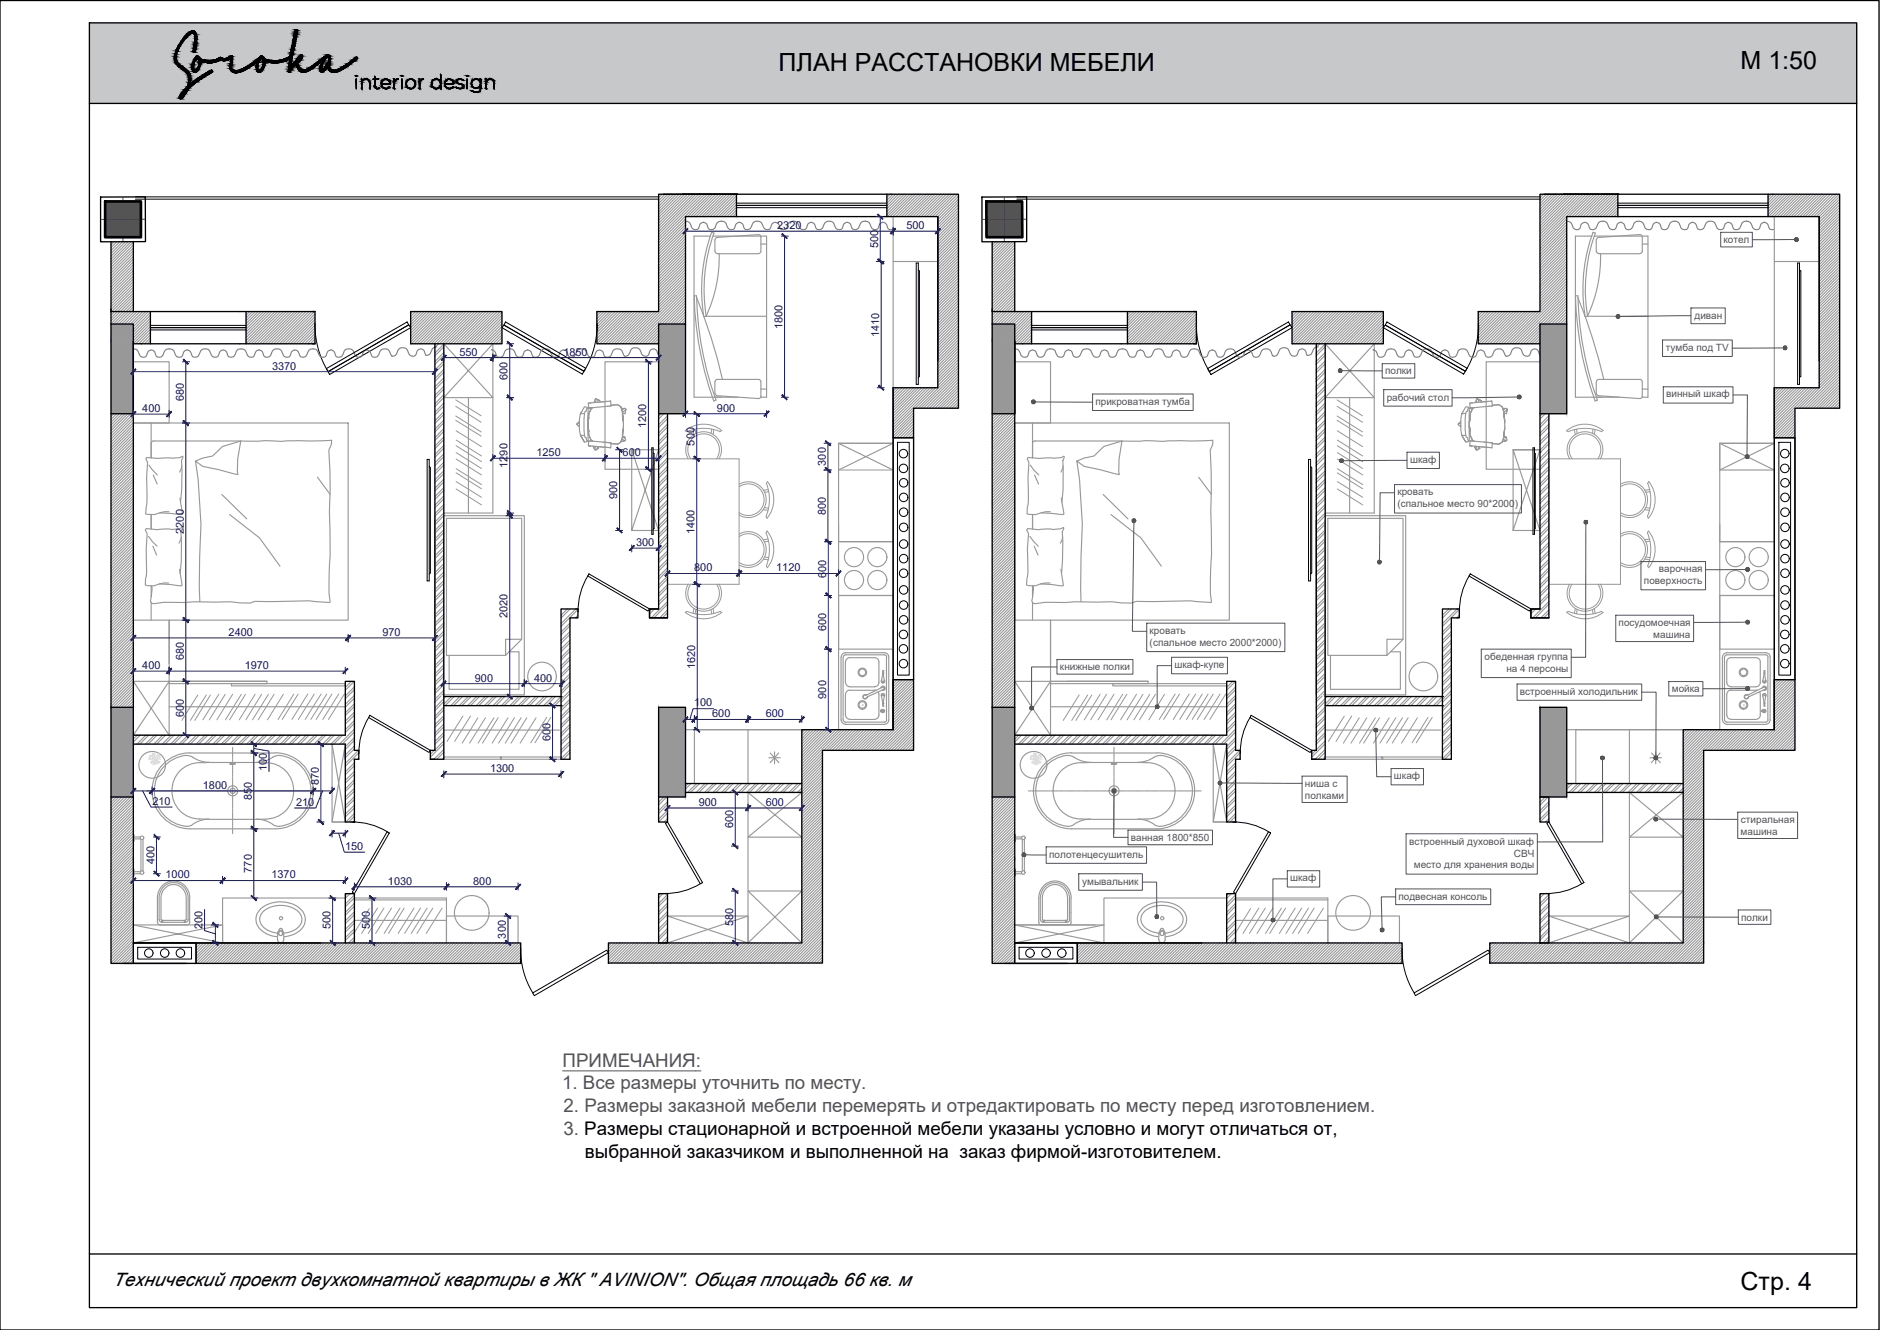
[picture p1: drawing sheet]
<svg xmlns="http://www.w3.org/2000/svg" width="420mm" height="297mm" viewBox="0 0 420 297" stroke-linecap="round" stroke-linejoin="round" font-family="sans-serif">
<defs><g id="words">
<g font-size="5.6">
<text x="174" y="15.8">ПЛАН РАССТАНОВКИ МЕБЕЛИ</text>
<text x="389" y="15.4">М 1:50</text>
<text x="389" y="288.1">Стр. 4</text>
</g>
<g font-size="4.2" fill="#545454">
<text x="125.7" y="238.3">ПРИМЕЧАНИЯ:</text>
<text x="125.6" y="243.3">1. Все размеры уточнить по месту.</text>
<text x="125.9" y="248.4">2. Размеры заказной мебели перемерять и отредактировать по месту перед изготовлением.</text>
<text x="125.9" y="253.4">3. Размеры стационарной и встроенной мебели указаны условно и могут отличаться от,</text>
</g>
<g font-size="4.2">
<text x="130.7" y="258.5">выбранной заказчиком и выполненной на заказ фирмой-изготовителем.</text>
<text x="25.2" y="287.1">Технический проект двухкомнатной квартиры в ЖК &quot; AVINION&quot;. Общая площадь 66 кв. м</text>
</g>
<g font-size="2.4" fill="#000095">
<text x="173.7" y="51.2">2320</text>
<text x="202.6" y="51.2">500</text>
<text x="196.3" y="55.4" transform="rotate(-90 196.3 55.4)">500</text>
<text x="174.9" y="73.5" transform="rotate(-90 174.9 73.5)">1800</text>
<text x="196.5" y="75.3" transform="rotate(-90 196.5 75.3)">1410</text>
<text x="60.8" y="82.5">3370</text>
<text x="102.7" y="79.4">550</text>
<text x="125.9" y="79.4">1850</text>
<text x="41.1" y="89.6" transform="rotate(-90 41.1 89.6)">680</text>
<text x="113.5" y="84.8" transform="rotate(-90 113.5 84.8)">600</text>
<text x="31.8" y="92">400</text>
<text x="144.4" y="95.6" transform="rotate(-90 144.4 95.6)">1200</text>
<text x="160.2" y="91.9">900</text>
<text x="119.9" y="101.9">1250</text>
<text x="139.1" y="101.9">600</text>
<text x="155.2" y="99.5" transform="rotate(-90 155.2 99.5)">500</text>
<text x="113.5" y="104.5" transform="rotate(-90 113.5 104.5)">1290</text>
<text x="184.6" y="104" transform="rotate(-90 184.6 104)">300</text>
<text x="138" y="111.5" transform="rotate(-90 138 111.5)">900</text>
<text x="41.1" y="119.2" transform="rotate(-90 41.1 119.2)">2200</text>
<text x="155.2" y="119.3" transform="rotate(-90 155.2 119.3)">1400</text>
<text x="184.6" y="115" transform="rotate(-90 184.6 115)">800</text>
<text x="142.2" y="121.9">300</text>
<text x="155.2" y="127.6">800</text>
<text x="173.5" y="127.6">1120</text>
<text x="184.7" y="129" transform="rotate(-90 184.7 129)">600</text>
<text x="51.1" y="142">2400</text>
<text x="85.5" y="142">970</text>
<text x="113.5" y="138.1" transform="rotate(-90 113.5 138.1)">2020</text>
<text x="184.7" y="141" transform="rotate(-90 184.7 141)">600</text>
<text x="31.8" y="149.4">400</text>
<text x="41.1" y="147.3" transform="rotate(-90 41.1 147.3)">680</text>
<text x="54.7" y="149.4">1970</text>
<text x="155.4" y="149.5" transform="rotate(-90 155.4 149.5)">1620</text>
<text x="106.1" y="152.2">900</text>
<text x="119.4" y="152.2">400</text>
<text x="41.1" y="160.2" transform="rotate(-90 41.1 160.2)">600</text>
<text x="155.1" y="157.8">100</text>
<text x="159.2" y="160.2">600</text>
<text x="171.2" y="160.2">600</text>
<text x="184.7" y="156" transform="rotate(-90 184.7 156)">900</text>
<text x="123" y="165.6" transform="rotate(-90 123 165.6)">600</text>
<text x="59.6" y="172.2" transform="rotate(-90 59.6 172.2)">100</text>
<text x="109.5" y="172.4">1300</text>
<text x="34.1" y="179.8">210</text>
<text x="45.3" y="176.2">1800</text>
<text x="56.3" y="178.7" transform="rotate(-90 56.3 178.7)">850</text>
<text x="66.2" y="180">210</text>
<text x="71.2" y="175.4" transform="rotate(-90 71.2 175.4)">870</text>
<text x="156.2" y="180">900</text>
<text x="171.2" y="180">600</text>
<text x="163.9" y="185" transform="rotate(-90 163.9 185)">600</text>
<text x="77.1" y="189.9">150</text>
<text x="34.5" y="193" transform="rotate(-90 34.5 193)">400</text>
<text x="37" y="196.2">1000</text>
<text x="56.3" y="194.9" transform="rotate(-90 56.3 194.9)">770</text>
<text x="60.7" y="196.2">1370</text>
<text x="86.7" y="197.6">1030</text>
<text x="105.7" y="197.6">800</text>
<text x="45.3" y="207.5" transform="rotate(-90 45.3 207.5)">200</text>
<text x="73.9" y="207.6" transform="rotate(-90 73.9 207.6)">500</text>
<text x="82.7" y="207.6" transform="rotate(-90 82.7 207.6)">500</text>
<text x="113.1" y="209.6" transform="rotate(-90 113.1 209.6)">300</text>
<text x="163.9" y="206.8" transform="rotate(-90 163.9 206.8)">580</text>
</g>
<g font-size="2.2" fill="#545454">
<text x="385.2" y="54.3">котел</text>
<text x="378.7" y="71.1">диван</text>
<text x="309.5" y="83.6">полки</text>
<text x="372.3" y="78.3">тумба под TV</text>
<text x="309.9" y="89.5">рабочий стол</text>
<text x="372.4" y="88.8">винный шкаф</text>
<text x="244.8" y="90.4">прикроватная тумба</text>
<text x="315.1" y="103.4">шкаф</text>
<text x="312.3" y="110.6">кровать</text>
<text x="312.3" y="113.3">(спальное место 90*2000)</text>
<text x="367.4" y="130.5">поверхность</text>
<text x="370.8" y="127.8">варочная</text>
<text x="256.9" y="141.5">кровать</text>
<text x="361.7" y="139.8">посудомоечная</text>
<text x="369.5" y="142.5">машина</text>
<text x="236.9" y="149.7">книжные полки</text>
<text x="256.9" y="144.3">(спальное место 2000*2000)</text>
<text x="262.5" y="149.2">шкаф-купе</text>
<text x="331.8" y="147.4">обеденная группа</text>
<text x="336.7" y="150.1">на 4 персоны</text>
<text x="339.7" y="155.2">встроенный холодильник</text>
<text x="373.6" y="154.6">мойка</text>
<text x="291.6" y="175.7">ниша с</text>
<text x="291.6" y="178.4">полками</text>
<text x="311.5" y="174.1">шкаф</text>
<text x="389.1" y="183.8">стиральная</text>
<text x="234.5" y="191.5">полотенцесушитель</text>
<text x="252.7" y="187.8">ванная 1800*850</text>
<text x="314.9" y="188.6">встроенный духовой шкаф</text>
<text x="338.3" y="191.3">СВЧ</text>
<text x="389" y="186.5">машина</text>
<text x="241.9" y="197.6">умывальник</text>
<text x="288.3" y="196.8">шкаф</text>
<text x="316" y="194">место для хранения воды</text>
<text x="312.5" y="200.9">подвесная консоль</text>
<text x="389.1" y="205.6">полки</text>
</g>
</g></defs>
<g fill="none" stroke="#989898" stroke-width=".25">
<path d="M24.9 54l-.1 .1M25.5 54l-.7 .7M26.1 54l-1.3 1.3M26.8 54l-2 2M27.4 54l-2.6 2.6M28 54l-3.2 3.2M28.7 54l-3.9 3.9M29.3 54l-4.5 4.5M29.8 54.1l-5 5M29.8 54.7l-5 5M29.8 55.4l-5 5M29.8 56l-5 5"/>
<path d="M29.8 56.6l-5 5M29.8 57.3l-5 5M29.8 57.9l-5 5M29.8 58.5l-5 5M29.8 59.1l-5 5M29.8 59.8l-5 5M147.4 43.4l-.2 .2M148 43.4l-.8 .8M148.6 43.4l-1.4 1.4M149.3 43.4l-2.1 2.1M149.9 43.4l-2.7 2.7M150.5 43.4l-3.3 3.3"/>
<path d="M151.1 43.4l-3.9 4M151.8 43.4l-4.6 4.5M152.4 43.4l-5.2 5.2M153 43.4l-5.8 5.8M153.2 48.9l-6 6M153.2 49.5l-6 6M153.2 50.2l-6 5.9M153.2 50.8l-6 6M153.2 51.4l-6 6M153.2 52l-6 6M153.2 52.6l-6 6.1M153.2 53.3l-6 6"/>
<path d="M153.2 53.9l-6 6M153.2 54.6l-6 5.9M153.2 55.2l-6 6M153.2 55.8l-6 6M153.2 56.4l-6 6M153.2 57.1l-6 6M153.2 57.7l-6 6M153.2 58.3l-6 6M153.2 59l-6 5.9M153.2 59.5l-6 6.1M153.7 43.4l-6.5 6.5M154.3 43.4l-7.1 7.1"/>
<path d="M154.9 43.4l-7.7 7.7M155.5 43.4l-8.3 8.4M156.2 43.4l-9 9M156.8 43.4l-9.6 9.6M157.4 43.4l-10.2 10.2M158.1 43.4l-10.9 10.9M158.7 43.4l-5 5M159.3 43.4l-5 5M159.9 43.4l-5 5M160.6 43.4l-5 5M161.2 43.4l-5 5M161.8 43.4l-5 5"/>
<path d="M162.5 43.4l-5.1 5M163.1 43.4l-5 5M163.7 43.4l-5 5M164.3 43.4l-5 5M164.6 43.8l-4.6 4.6M164.6 44.4l-4 4M164.6 45l-3.4 3.4M164.6 45.7l-2.8 2.7M164.6 46.3l-2.1 2.1M164.6 46.9l-1.5 1.5M164.6 47.5l-.9 .9M164.6 48.2l-.2 .2"/>
<path d="M198.3 43.4l-.1 .1M198.9 43.4l-.7 .7M199.6 43.4l-1.4 1.3M200.2 43.4l-2 2M200.8 43.4l-2.6 2.6M201.4 43.4l-3.2 3.2M202.1 43.4l-3.9 3.9M202.7 43.4l-4.5 4.5M203.3 43.4l-5 5M204 43.4l-5.1 5M204.6 43.4l-5 5M205.2 43.4l-5 5"/>
<path d="M205.8 43.4l-5 5M206.5 43.4l-5 5M207.1 43.4l-5 5M207.7 43.4l-5 5M208.3 43.4l-5 5M209 43.4l-5 5M209.6 43.4l-5 5M210.2 43.4l-5 5M210.9 43.4l-5 5M211.5 43.4l-5 5M212.1 43.4l-5 5M212.7 43.4l-5 5"/>
<path d="M213.4 43.4l-5 5M214 43.4l-5 5M214.2 43.8l-4.6 4.6M214.2 44.5l-4.6 4.6M214.2 45.1l-4.6 4.6M214.2 45.7l-4.6 4.6M214.2 47.6l-4.6 4.6M214.2 46.3l-4.6 4.7M214.2 48.2l-4.6 4.6M214.2 47l-4.6 4.6M214.2 48.8l-4.6 4.7M214.2 49.5l-4.6 4.6"/>
<path d="M214.2 50.1l-4.6 4.6M214.2 52l-4.6 4.6M214.2 50.7l-4.6 4.7M214.2 52.6l-4.6 4.6M214.2 51.4l-4.6 4.6M214.2 53.2l-4.6 4.7M214.2 53.9l-4.6 4.6M214.2 54.5l-4.6 4.6M214.2 55.1l-4.6 4.7M214.2 55.8l-4.6 4.6M214.2 56.4l-4.6 4.6M214.2 57.1l-4.6 4.5"/>
<path d="M214.2 57.6l-4.6 4.7M214.2 58.3l-4.6 4.6M214.2 58.9l-4.6 4.6M214.2 59.5l-4.6 4.7M221.8 54l-.1 .1M222.5 54l-.8 .7M223.1 54l-1.4 1.3M223.7 54l-2 2M224.4 54l-2.7 2.6M225 54l-3.3 3.2M225.6 54l-3.9 3.9M226.2 54l-4.5 4.5"/>
<path d="M226.8 54.1l-5.1 5M226.8 54.7l-5.1 5M226.8 55.4l-5.1 5M226.8 56l-5.1 5M226.8 56.6l-5.1 5M226.8 57.3l-5.1 5M226.8 57.9l-5.1 5M226.8 58.5l-5.1 5M226.8 59.1l-5.1 5M226.8 59.8l-5.1 5M344.3 43.4l-.1 .2M345 43.4l-.8 .8"/>
<path d="M345.6 43.4l-1.4 1.4M346.2 43.4l-2 2.1M346.9 43.4l-2.7 2.7M347.5 43.4l-3.3 3.3M348.1 43.4l-3.9 4M348.7 43.4l-4.5 4.5M349.4 43.4l-5.2 5.2M350 43.4l-5.8 5.8M350.1 48.9l-5.9 6M350.1 49.5l-5.9 6M350.1 50.2l-5.9 5.9M350.1 50.8l-5.9 6"/>
<path d="M350.1 51.4l-5.9 6M350.1 52l-5.9 6M350.1 52.6l-5.9 6.1M350.1 53.3l-5.9 6M350.1 53.9l-5.9 6M350.1 54.6l-5.9 5.9M350.1 55.2l-5.9 6M350.1 55.8l-5.9 6M350.1 56.4l-5.9 6M350.1 57.1l-5.9 6M350.1 57.7l-5.9 6M350.1 58.3l-5.9 6"/>
<path d="M350.1 59l-5.9 5.9M350.1 59.5l-5.9 6.1M350.6 43.4l-6.4 6.5M351.2 43.4l-7 7.1M351.9 43.4l-7.7 7.7M352.5 43.4l-8.3 8.4M353.1 43.4l-8.9 9M353.8 43.4l-9.6 9.6M354.4 43.4l-10.2 10.2M355 43.4l-10.8 10.9M355.6 43.4l-5 5M356.3 43.4l-5 5"/>
<path d="M356.9 43.4l-5 5M357.5 43.4l-4.9 5M358.2 43.4l-5.1 5M358.8 43.4l-5 5M359.5 43.4l-5.1 5M360 43.4l-5 5M360.7 43.4l-5 5M361.3 43.4l-5 5M361.6 43.8l-4.6 4.6M361.6 44.4l-4.1 4M361.6 45l-3.4 3.4M361.6 45.7l-2.8 2.7"/>
<path d="M361.6 46.3l-2.1 2.1M361.6 46.9l-1.5 1.5M361.6 47.5l-.9 .9M361.6 48.2l-.2 .2M395.3 43.4l-.2 .1M395.9 43.4l-.8 .7M396.5 43.4l-1.4 1.3M397.1 43.4l-2 2M397.8 43.4l-2.7 2.6M398.4 43.4l-3.3 3.2M399 43.4l-3.9 3.9M399.7 43.4l-4.6 4.5"/>
<path d="M400.3 43.4l-5 5M400.9 43.4l-5 5M401.5 43.4l-5 5M402.2 43.4l-5 5M402.8 43.4l-5 5M403.4 43.4l-5 5M404.1 43.4l-5.1 5M404.7 43.4l-5 5M405.3 43.4l-5 5M405.9 43.4l-5 5M406.6 43.4l-5 5M407.2 43.4l-5 5"/>
<path d="M407.8 43.4l-5 5M408.4 43.4l-5 5M409.1 43.4l-5 5M409.7 43.4l-5 5M410.3 43.4l-5 5M411 43.4l-5 5M411.1 43.8l-4.5 4.6M411.1 44.5l-4.5 4.6M411.1 45.1l-4.5 4.6M411.1 45.7l-4.5 4.6M411.1 46.3l-4.5 4.7M411.1 47l-4.5 4.6"/>
<path d="M411.1 47.6l-4.5 4.6M411.1 48.2l-4.5 4.6M411.1 48.8l-4.5 4.7M411.1 49.5l-4.5 4.6M411.1 50.1l-4.5 4.6M411.1 50.7l-4.5 4.7M411.1 51.4l-4.5 4.6M411.1 52l-4.5 4.6M411.1 52.6l-4.5 4.6M411.1 53.2l-4.5 4.7M411.1 53.9l-4.5 4.6M411.1 54.5l-4.5 4.6"/>
<path d="M411.1 55.1l-4.5 4.7M411.1 55.8l-4.5 4.6M411.1 56.4l-4.5 4.6M411.1 57.1l-4.5 4.5M411.1 57.6l-4.5 4.7M411.1 58.3l-4.5 4.6M411.1 58.9l-4.5 4.6M411.1 59.5l-4.5 4.7M29.8 64.8l-5 5M29.8 65.4l-5 5M29.8 66l-5 5.1M29.8 66.7l-5 5"/>
<path d="M29.8 67.3l-5 5M29.8 67.9l-4.5 4.5M29.8 68.6l-3.8 3.8M29.8 69.2l-3.2 3.2M29.8 60.4l-5 5M29.8 61l-5 5M29.8 61.7l-5 5M29.8 62.3l-5 5M29.8 62.9l-5 5M29.8 63.5l-5 5M29.8 64.2l-5 5M30 69.6l-2.8 2.8"/>
<path d="M30.6 69.6l-2.7 2.8M31.3 69.6l-2.8 2.8M31.9 69.6l-2.8 2.8M32.6 69.6l-2.9 2.8M33.1 69.6l-3.3 3.4M33.6 69.8l-3.8 3.8M33.6 70.4l-3.8 3.8M33.6 71.1l-3.8 3.7M33.6 71.7l-3.8 3.8M33.6 72.3l-3.8 3.8M33.6 72.9l-3.8 3.8M33.6 73.6l-3.2 3.2"/>
<path d="M33.6 74.2l-2.6 2.6M33.6 74.8l-2 2M33.6 75.5l-1.3 1.3M33.6 76.1l-.7 .7M33.6 76.7l-.1 .1M55.2 69.6l-.2 .2M55.8 69.6l-.8 .8M56.4 69.6l-1.4 1.4M57.1 69.6l-2.1 2.1M57.7 69.6l-2.7 2.7M58.3 69.6l-3.3 3.3M58.9 69.6l-3.9 3.9"/>
<path d="M59.6 69.6l-4.6 4.6M60.2 69.6l-5.2 5.2M60.8 69.6l-5.8 5.8M61.5 69.6l-6.5 6.5M62.1 69.6l-7.1 7.1M62.7 69.6l-7.2 7.2M63.3 69.6l-7.2 7.2M64 69.6l-7.2 7.2M64.6 69.6l-7.2 7.2M65.2 69.6l-7.2 7.2M65.9 69.6l-7.3 7.2M66.5 69.6l-7.2 7.2"/>
<path d="M67.1 69.6l-7.2 7.2M67.7 69.6l-7.2 7.2M68.4 69.6l-7.2 7.2M69 69.6l-7.2 7.2M69.6 69.6l-7.2 7.2M70.3 69.6l-7.3 7.2M70.4 70.1l-6.7 6.7M70.4 70.7l-6.1 6.1M70.4 71.3l-5.5 5.5M70.4 72l-4.8 4.8M70.4 72.6l-4.2 4.2M70.4 73.2l-3.6 3.6"/>
<path d="M70.4 73.9l-3 2.9M70.4 74.5l-2.3 2.3M70.4 75.1l-1.7 1.7M70.4 75.7l-1.1 1.1M70.4 76.4l-.4 .4M92.2 69.6l-.4 .4M92.9 69.6l-1.1 1.1M93.5 69.6l-1.7 1.7M94.1 69.6l-2.3 2.4M94.8 69.6l-3 2.9M95.4 69.6l-3.6 3.6M96 69.6l-4.2 4.2"/>
<path d="M96.6 69.6l-4.8 4.9M97.3 69.6l-5.5 5.5M97.4 76.8l-.2 .2M97.9 69.6l-6.1 6.1M98 76.8l-.8 .9M98.6 69.6l-6.8 6.8M99.2 69.6l-7.3 7.2M99.2 76.9l-2 2M99.2 78.7l-2 2.1M99.2 77.5l-2 2M99.2 79.4l-2 2M99.8 69.6l-7.2 7.2"/>
<path d="M100.4 69.6l-7.2 7.2M101 69.6l-7.1 7.2M101.7 69.6l-7.2 7.2M102.3 69.6l-7.2 7.2M103 69.6l-7.2 7.2M103.5 69.6l-7.1 7.2M104.2 69.6l-7.2 7.2M104.8 69.6l-7.2 7.2M105.5 69.6l-7.2 7.2M106.1 69.6l-7.2 7.2M106.7 69.6l-7.2 7.2M107.4 69.6l-7.2 7.2"/>
<path d="M107.9 69.6l-7.1 7.2M108.6 69.6l-7.2 7.2M109.2 69.6l-7.2 7.2M109.9 69.6l-7.2 7.2M110.5 69.6l-7.2 7.2M111.1 69.6l-7.2 7.2M111.8 69.6l-7.3 7.2M112.2 69.8l-7 7M112.2 70.4l-6.4 6.4M112.2 71l-5.8 5.8M112.2 71.7l-5.1 5.1M112.2 72.3l-4.5 4.5"/>
<path d="M112.2 72.9l-3.9 3.9M112.2 73.5l-3.3 3.3M112.2 74.2l-2.6 2.6M112.2 74.8l-2 2M112.2 75.4l-1.4 1.4M112.2 76.1l-.7 .7M112.2 76.7l-.1 .1M133.7 69.6l-.3 .3M134.4 69.6l-1 1M135 69.6l-1.6 1.6M135.6 69.6l-2.2 2.2M136.3 69.6l-2.9 2.9"/>
<path d="M136.9 69.6l-3.5 3.5M137.5 69.6l-4.1 4.1M138.1 69.6l-4.7 4.7M138.8 69.6l-5.4 5.4M139.4 69.6l-6 6M140 69.6l-6.6 6.6M140.7 69.6l-7.3 7.2M141.3 69.6l-7.2 7.2M141.9 69.6l-7.2 7.2M142.5 69.6l-7.2 7.2M143.2 69.6l-7.2 7.2M143.8 69.6l-7.2 7.2"/>
<path d="M144.4 69.6l-7.2 7.2M145.1 69.6l-7.3 7.2M145.7 69.6l-7.2 7.2M146.3 69.6l-7.2 7.2M146.9 69.6l-7.2 7.2M147.2 72.5l-4.3 4.3M147.2 73.1l-3.7 3.7M147.2 73.7l-3.1 3.1M147.2 74.4l-2.4 2.4M147.2 75l-1.8 1.8M147.2 75.6l-1.2 1.2M147.2 76.3l-.6 .5"/>
<path d="M153.2 60.2l-6 6M153.2 60.8l-6 6M153.2 61.5l-6 6M153.2 62.1l-6 6M153.2 62.7l-6 6M153.2 63.4l-6 5.9M153.2 64l-12.8 12.8M153.2 64.6l-12.2 12.2M153.2 65.2l-11.6 11.6M153.2 65.9l-11 10.9M153.2 66.5l-5.9 5.9M153.2 67.1l-5.3 5.3"/>
<path d="M153.2 67.7l-4.7 4.7M153.2 68.4l-4 4M153.2 69l-3.4 3.4M153.2 69.6l-2.8 2.8M153.2 70.3l-2.2 2.1M153.2 70.9l-1.5 1.5M153.2 71.5l-.9 .9M153.2 72.1l-.2 .3M214.2 60.2l-4.6 4.6M214.2 60.8l-4.6 4.6M214.2 61.4l-4.6 4.6M214.2 62l-4.6 4.7"/>
<path d="M214.2 62.7l-4.6 4.6M214.2 63.3l-4.6 4.6M214.2 64l-4.6 4.5M214.2 64.6l-4.6 4.6M214.2 65.2l-4.6 4.6M214.2 65.8l-4.6 4.6M214.2 66.4l-4.6 4.7M214.2 67.1l-4.6 4.6M214.2 67.7l-4.6 4.6M214.2 68.4l-4.6 4.5M214.2 69l-4.6 4.6M214.2 69.6l-4.6 4.6"/>
<path d="M214.2 70.2l-4.6 4.6M214.2 70.9l-4.6 4.6M214.2 71.5l-4.6 4.6M214.2 72.1l-4.6 4.6M214.2 72.8l-4.6 4.5M214.2 73.4l-4.6 4.6M214.2 74l-4.6 4.6M214.2 74.6l-4.6 4.6M214.2 75.3l-4.6 4.6M214.2 75.9l-4.6 4.6M214.2 76.5l-4.6 4.6M214.2 77.2l-4.6 4.5"/>
<path d="M214.2 77.8l-4.6 4.6M214.2 78.4l-4.6 4.6M214.2 79l-4.6 4.6M214.2 79.7l-4.6 4.6M226.8 64.8l-5.1 5M226.8 65.4l-5.1 5M226.8 66l-5.1 5.1M226.8 66.7l-5.1 5M226.8 67.3l-5.1 5M226.8 67.9l-4.5 4.5M226.8 68.6l-3.9 3.8M226.8 69.2l-3.2 3.2"/>
<path d="M226.8 60.4l-5.1 5M226.8 61l-5.1 5M226.8 61.7l-5.1 5M226.8 62.3l-5.1 5M226.8 62.9l-5.1 5M226.8 63.5l-5.1 5M226.8 64.2l-5.1 5M227 69.6l-2.8 2.8M227.6 69.6l-2.8 2.8M228.3 69.6l-2.8 2.8M228.9 69.6l-2.8 2.8M229.5 69.6l-2.8 2.8"/>
<path d="M230.1 69.6l-3.3 3.4M230.5 69.8l-3.7 3.8M230.5 70.4l-3.7 3.8M230.5 71.1l-3.7 3.7M230.5 71.7l-3.7 3.8M230.5 72.3l-3.7 3.8M230.5 72.9l-3.7 3.8M230.5 73.6l-3.2 3.2M230.5 74.2l-2.5 2.6M230.5 74.8l-1.9 2M230.5 75.5l-1.3 1.3M230.5 76.1l-.7 .7"/>
<path d="M230.5 76.7v.1M252.1 69.6l-.1 .2M252.8 69.6l-.8 .8M253.4 69.6l-1.4 1.4M254 69.6l-2 2.1M254.6 69.6l-2.6 2.7M255.3 69.6l-3.3 3.3M255.9 69.6l-3.9 3.9M256.5 69.6l-4.5 4.6M257.2 69.6l-5.2 5.2M257.8 69.6l-5.8 5.8M258.4 69.6l-6.4 6.5"/>
<path d="M259 69.6l-7 7.1M259.7 69.6l-7.2 7.2M260.3 69.6l-7.2 7.2M260.9 69.6l-7.2 7.2M261.6 69.6l-7.2 7.2M262.2 69.6l-7.2 7.2M262.8 69.6l-7.2 7.2M263.4 69.6l-7.2 7.2M264.1 69.6l-7.2 7.2M264.7 69.6l-7.2 7.2M265.3 69.6l-7.2 7.2M266 69.6l-7.2 7.2"/>
<path d="M266.6 69.6l-7.2 7.2M267.2 69.6l-7.2 7.2M267.3 76.4l-.3 .4M267.4 70.1l-6.8 6.7M267.4 70.7l-6.1 6.1M267.4 71.3l-5.5 5.5M267.4 72l-4.8 4.8M267.4 72.6l-4.3 4.2M267.4 73.2l-3.6 3.6M267.4 73.9l-3 2.9M267.4 74.5l-2.4 2.3M267.4 75.1l-1.7 1.7"/>
<path d="M267.4 75.7l-1.1 1.1M289.2 69.6l-.4 .4M289.9 69.6l-1.1 1.1M290.5 69.6l-1.7 1.7M291.1 69.6l-2.3 2.4M291.7 69.6l-2.9 2.9M292.4 69.6l-3.6 3.6M293 69.6l-4.2 4.2M293.6 69.6l-4.8 4.9M294.3 69.6l-5.5 5.5M294.3 76.8l-.2 .2M294.9 69.6l-6.1 6.1"/>
<path d="M295 76.8l-.9 .9M295.5 69.6l-6.7 6.8M296.1 69.6l-7.2 7.2M296.2 78.7l-2.1 2.1M296.2 79.4l-2.1 2M296.2 76.9l-2.1 2M296.2 77.5l-2.1 2M296.8 69.6l-7.2 7.2M297.4 69.6l-7.2 7.2M298 69.6l-7.2 7.2M298.7 69.6l-7.2 7.2M299.3 69.6l-7.2 7.2"/>
<path d="M299.9 69.6l-7.2 7.2M300.5 69.6l-7.2 7.2M301.2 69.6l-7.2 7.2M301.8 69.6l-7.2 7.2M302.4 69.6l-7.2 7.2M303.1 69.6l-7.2 7.2M303.7 69.6l-7.2 7.2M304.3 69.6l-7.2 7.2M304.9 69.6l-7.2 7.2M305.6 69.6l-7.2 7.2M306.2 69.6l-7.2 7.2M306.8 69.6l-7.2 7.2"/>
<path d="M307.5 69.6l-7.2 7.2M308.1 69.6l-7.2 7.2M308.7 69.6l-7.2 7.2M309.2 69.8l-7.1 7M309.2 70.4l-6.4 6.4M309.2 71l-5.8 5.8M309.2 71.7l-5.2 5.1M309.2 72.3l-4.6 4.5M309.2 72.9l-3.9 3.9M309.2 73.5l-3.3 3.3M309.2 74.2l-2.7 2.6M309.2 74.8l-2 2"/>
<path d="M309.2 75.4l-1.4 1.4M309.2 76.1l-.8 .7M309.2 76.7l-.2 .1M330.7 69.6l-.3 .3M331.3 69.6l-.9 1M332 69.6l-1.6 1.6M332.6 69.6l-2.2 2.2M333.2 69.6l-2.8 2.9M333.8 69.6l-3.4 3.5M334.5 69.6l-4.1 4.1M335.1 69.6l-4.7 4.7M335.7 69.6l-5.3 5.4"/>
<path d="M336.4 69.6l-6 6M337 69.6l-6.6 6.6M337.6 69.6l-7.2 7.2M338.2 69.6l-7.2 7.2M338.9 69.6l-7.2 7.2M339.5 69.6l-7.2 7.2M340.1 69.6l-7.1 7.2M340.8 69.6l-7.2 7.2M341.4 69.6l-7.2 7.2M342 69.6l-7.2 7.2M342.6 69.6l-7.2 7.2M343.3 69.6l-7.2 7.2"/>
<path d="M343.9 69.6l-7.2 7.2M344.2 72.5l-4.3 4.3M344.2 73.1l-3.7 3.7M344.2 73.7l-3.1 3.1M344.2 74.4l-2.4 2.4M344.2 75l-1.9 1.8M344.2 75.6l-1.2 1.2M344.2 76.3l-.6 .5M350.1 60.2l-5.9 6M350.1 60.8l-5.9 6M350.1 61.5l-5.9 6M350.1 62.1l-5.9 6"/>
<path d="M350.1 62.7l-5.9 6M350.1 63.4l-5.9 5.9M350.1 64l-12.7 12.8M350.1 64.6l-12.2 12.2M350.1 65.2l-11.5 11.6M350.1 65.9l-10.9 10.9M350.1 66.5l-5.8 5.9M350.1 67.1l-5.2 5.3M350.1 67.7l-4.6 4.7M350.1 68.4l-4 4M350.1 69l-3.3 3.4M350.1 69.6l-2.7 2.8"/>
<path d="M350.1 70.3l-2.1 2.1M350.1 70.9l-1.4 1.5M350.1 71.5l-.8 .9M350.1 72.1l-.2 .3M411.1 60.2l-4.5 4.6M411.1 60.8l-4.5 4.6M411.1 61.4l-4.5 4.6M411.1 62l-4.5 4.7M411.1 62.7l-4.5 4.6M411.1 63.3l-4.5 4.6M411.1 64l-4.5 4.5M411.1 64.6l-4.5 4.6"/>
<path d="M411.1 65.2l-4.5 4.6M411.1 65.8l-4.5 4.6M411.1 66.4l-4.5 4.7M411.1 67.1l-4.5 4.6M411.1 67.7l-4.5 4.6M411.1 68.4l-4.5 4.5M411.1 69l-4.5 4.6M411.1 69.6l-4.5 4.6M411.1 70.2l-4.5 4.6M411.1 70.9l-4.5 4.6M411.1 71.5l-4.5 4.6M411.1 72.1l-4.5 4.6"/>
<path d="M411.1 72.8l-4.5 4.5M411.1 73.4l-4.5 4.6M411.1 74l-4.5 4.6M411.1 74.6l-4.5 4.6M411.1 75.3l-4.5 4.6M411.1 75.9l-4.5 4.6M411.1 76.5l-4.5 4.6M411.1 77.2l-4.5 4.5M411.1 77.8l-4.5 4.6M411.1 78.4l-4.5 4.6M411.1 79l-4.5 4.6M411.1 79.7l-4.5 4.6"/>
<path d="M25.4 92.4l-.6 .6M26.1 92.4l-1.3 1.3M26.7 92.4l-1.9 1.9M27.3 92.4l-2.5 2.5M28 92.4l-3.2 3.2M28.6 92.4l-3.8 3.8M29.2 92.4l-4.4 4.4M29.8 92.4l-5 5M29.8 93.1l-5 5M29.8 93.7l-5 5M29.8 94.3l-5 5M29.8 94.9l-5 5.1"/>
<path d="M29.8 95.6l-5 5M29.8 96.2l-5 5M29.8 96.8l-5 5M29.8 97.5l-5 5M29.8 98.1l-5 5M29.8 98.7l-5 5M29.8 99.3l-5 5M29.8 100l-5 5M99.2 80.6l-2 2.1M99.2 82.5l-2 2.1M99.2 84.4l-2 2M99.2 86.3l-2 2"/>
<path d="M99.2 88.2l-2 2M99.2 90l-2 2.1M99.2 91.9l-2 2.1M99.2 93.8l-2 2.1M99.2 95.7l-2 2.1M99.2 97.6l-2 2M99.2 99.5l-2 2M99.2 81.3l-2 2M99.2 83.1l-2 2.1M99.2 85l-2 2.1M99.2 86.9l-2 2.1M99.2 88.8l-2 2"/>
<path d="M99.2 90.7l-2 2M99.2 92.6l-2 2M99.2 94.4l-2 2.1M99.2 96.3l-2 2.1M99.2 98.2l-2 2.1M147.8 92.4l-.6 .5M148.4 92.4l-1.2 1.2M149.2 92.9l-2 2M149.2 94.7l-2 2M149.2 96.6l-2 2M149.2 98.5l-2 2M149.2 93.5l-2 2"/>
<path d="M149.2 95.4l-2 2M149.2 97.3l-2 2M149.2 99.1l-2 2M199.7 86.6l-.1 .1M200.4 86.6l-.8 .8M201 86.6l-1.4 1.4M201.6 86.6l-2 2M202.2 86.6l-2.6 2.6M202.9 86.6l-3.3 3.3M203.5 86.6l-3.9 3.9M204.1 86.6l-4.5 4.5M204.2 91.6l-4.6 4.5"/>
<path d="M204.2 92.2l-4.6 4.6M204.2 92.8l-4.6 4.6M204.2 93.4l-4.4 4.4M204.2 94.1l-3.8 3.7M204.2 94.7l-3.1 3.1M204.2 95.3l-2.5 2.5M204.2 96l-1.8 1.8M204.2 96.6l-1.2 1.2M204.2 97.2l-.6 .6M204.8 86.6l-5.2 5.1M205.4 86.6l-5.8 5.8M206 86.6l-6.4 6.4"/>
<path d="M206.6 86.6l-7 7M207.3 86.6l-7.7 7.7M207.9 86.6l-8.3 8.3M208.5 86.6l-8.9 8.9M209.1 86.6l-4.5 4.6M214.2 80.3l-4.6 4.6M214.2 80.9l-4.6 4.6M214.2 81.6l-4.6 4.5M214.2 82.2l-9 9M214.2 82.8l-8.4 8.4M214.2 83.4l-7.8 7.8M214.2 84.1l-7.1 7.1"/>
<path d="M214.2 84.7l-6.5 6.5M214.2 85.3l-5.9 5.9M214.2 86l-5.2 5.2M214.2 86.6l-4.6 4.6M214.2 87.2l-4 4M214.2 87.8l-3.4 3.4M214.2 88.5l-2.7 2.7M214.2 89.1l-2.1 2.1M214.2 89.7l-1.5 1.5M214.2 90.3l-.8 .9M214.2 91l-.2 .2M221.7 92.4h.1"/>
<path d="M222.4 92.4l-.7 .6M223.1 92.4l-1.4 1.3M223.7 92.4l-2 1.9M224.3 92.4l-2.6 2.5M224.9 92.4l-3.2 3.2M225.6 92.4l-3.9 3.8M226.2 92.4l-4.5 4.4M226.8 93.1l-5.1 5M226.8 93.7l-5.1 5M226.8 94.3l-5.1 5M226.8 98.1l-5.1 5M226.8 100l-5.1 5"/>
<path d="M226.8 92.4l-5.1 5M226.8 94.9l-5.1 5.1M226.8 95.6l-5.1 5M226.8 96.2l-5.1 5M226.8 96.8l-5.1 5M226.8 97.5l-5.1 5M226.8 98.7l-5.1 5M226.8 99.3l-5.1 5M296.2 82.5l-2.1 2.1M296.2 83.1l-2.1 2.1M296.2 86.9l-2.1 2.1M296.2 90.7l-2.1 2"/>
<path d="M296.2 91.9l-2.1 2.1M296.2 95.7l-2.1 2.1M296.2 96.3l-2.1 2.1M296.2 99.5l-2.1 2M296.2 88.2l-2.1 2M296.2 80.6l-2.1 2.1M296.2 84.4l-2.1 2M296.2 86.3l-2.1 2M296.2 90l-2.1 2.1M296.2 93.8l-2.1 2.1M296.2 97.6l-2.1 2M296.2 81.3l-2.1 2"/>
<path d="M296.2 85l-2.1 2.1M296.2 88.8l-2.1 2M296.2 92.6l-2.1 2M296.2 94.4l-2.1 2.1M296.2 98.2l-2.1 2.1M344.7 92.4l-.5 .5M345.4 92.4l-1.2 1.2M346.2 92.9l-2 2M346.2 94.7l-2 2M346.2 96.6l-2 2M346.2 98.5l-2 2M346.2 93.5l-2 2"/>
<path d="M346.2 95.4l-2 2M346.2 97.3l-2 2M346.2 99.1l-2 2M396.7 86.6l-.2 .1M397.3 86.6l-.8 .8M397.9 86.6l-1.4 1.4M398.6 86.6l-2.1 2M399.2 86.6l-2.7 2.6M399.8 86.6l-3.3 3.3M400.5 86.6l-4 3.9M401.1 86.6l-4.6 4.5M401.2 91.6l-4.7 4.5"/>
<path d="M401.2 92.2l-4.7 4.6M401.2 92.8l-4.7 4.6M401.2 93.4l-4.4 4.4M401.2 94.1l-3.8 3.7M401.2 94.7l-3.1 3.1M401.2 95.3l-2.5 2.5M401.2 96l-1.9 1.8M401.2 96.6l-1.3 1.2M401.2 97.2l-.6 .6M401.7 86.6l-5.2 5.1M402.3 86.6l-5.8 5.8M403 86.6l-6.5 6.4"/>
<path d="M403.6 86.6l-7.1 7M404.2 86.6l-7.7 7.7M404.9 86.6l-8.4 8.3M405.5 86.6l-9 8.9M406.1 86.6l-4.6 4.6M411.1 80.3l-4.5 4.6M411.1 80.9l-4.5 4.6M411.1 81.6l-4.5 4.5M411.1 82.2l-9 9M411.1 82.8l-8.3 8.4M411.1 83.4l-7.7 7.8M411.1 84.1l-7.1 7.1"/>
<path d="M411.1 84.7l-6.4 6.5M411.1 85.3l-5.8 5.9M411.1 86l-5.2 5.2M411.1 86.6l-4.6 4.6M411.1 87.2l-3.9 4M411.1 87.8l-3.3 3.4M411.1 88.5l-2.7 2.7M411.1 89.1l-2 2.1M411.1 89.7l-1.4 1.5M411.1 90.3l-.8 .9M411.1 91l-.2 .2M29.8 100.6l-5 5"/>
<path d="M29.8 101.2l-5 5M29.8 101.9l-5 5M29.8 102.5l-5 5M29.8 103.1l-5 5M29.8 103.7l-5 5M29.8 104.4l-5 5M29.8 105l-5 5M29.8 105.6l-5 5M29.8 106.3l-5 5M29.8 106.9l-5 5M29.8 107.5l-5 5.1M29.8 108.1l-5 5"/>
<path d="M29.8 108.8l-5 5M29.8 109.4l-5 5M29.8 110.1l-5 4.9M29.8 110.7l-5 5M29.8 111.3l-5 5M29.8 111.9l-5 5M29.8 112.6l-5 4.9M29.8 113.2l-5 5M29.8 113.8l-5 5M29.8 114.5l-5 5M29.8 115.1l-5 5M29.8 115.7l-5 5"/>
<path d="M29.8 116.3l-5 5M29.8 117l-5 4.9M29.8 117.6l-5 5M29.8 118.2l-5 5M29.8 118.9l-5 5M29.8 119.5l-5 5M99.2 101.4l-2 2M99.2 103.2l-2 2.1M99.2 105.1l-2 2.1M99.2 107l-2 2.1M99.2 108.9l-2 2M99.2 110.8l-2 2"/>
<path d="M99.2 112.7l-2 2.1M99.2 114.6l-2 2M99.2 116.4l-2 2.1M99.2 118.3l-2 2.1M99.2 100.1l-2 2.1M99.2 102l-2 2M99.2 103.9l-2 2M99.2 105.8l-2 2M99.2 107.6l-2 2.1M99.2 109.5l-2 2.1M99.2 111.4l-2 2.1M99.2 113.3l-2 2"/>
<path d="M99.2 115.2l-2 2M99.2 117.1l-2 2M99.2 118.9l-2 2.1M149.2 115.5l-2 2M149.2 100.4l-2 2M149.2 102.3l-2 2M149.2 104.2l-2 2M149.2 106l-2 2.1M149.2 107.9l-2 2M149.2 109.8l-2 2M149.2 111.7l-2 2M149.2 113.6l-2 2"/>
<path d="M149.2 117.4l-2 2M149.2 119.2l-2 2.1M149.2 101l-2 2M149.2 102.9l-2 2M149.2 104.8l-2 2M149.2 106.7l-2 2M149.2 108.6l-2 2M149.2 110.4l-2 2.1M149.2 112.3l-2 2M149.2 114.2l-2 2M149.2 116.1l-2 2M149.2 118l-2 2"/>
<path d="M149.2 119.9l-2 2M226.8 100.6l-5.1 5M226.8 101.2l-5.1 5M226.8 101.9l-5.1 5M226.8 102.5l-5.1 5M226.8 103.1l-5.1 5M226.8 103.7l-5.1 5M226.8 104.4l-5.1 5M226.8 105l-5.1 5M226.8 105.6l-5.1 5M226.8 106.3l-5.1 5M226.8 106.9l-5.1 5"/>
<path d="M226.8 107.5l-5.1 5.1M226.8 108.1l-5.1 5M226.8 108.8l-5.1 5M226.8 109.4l-5.1 5M226.8 110.1l-5.1 4.9M226.8 110.7l-5.1 5M226.8 111.3l-5.1 5M226.8 111.9l-5.1 5M226.8 112.6l-5.1 4.9M226.8 113.2l-5.1 5M226.8 113.8l-5.1 5M226.8 114.5l-5.1 5"/>
<path d="M226.8 115.1l-5.1 5M226.8 115.7l-5.1 5M226.8 116.3l-5.1 5M226.8 117l-5.1 4.9M226.8 117.6l-5.1 5M226.8 118.2l-5.1 5M226.8 118.9l-5.1 5M226.8 119.5l-5.1 5M296.2 100.1l-2.1 2.1M296.2 101.4l-2.1 2M296.2 103.2l-2.1 2.1M296.2 105.1l-2.1 2.1"/>
<path d="M296.2 107l-2.1 2.1M296.2 108.9l-2.1 2M296.2 110.8l-2.1 2M296.2 112.7l-2.1 2.1M296.2 114.6l-2.1 2M296.2 116.4l-2.1 2.1M296.2 118.3l-2.1 2.1M296.2 102l-2.1 2M296.2 103.9l-2.1 2M296.2 105.8l-2.1 2M296.2 107.6l-2.1 2.1M296.2 109.5l-2.1 2.1"/>
<path d="M296.2 111.4l-2.1 2.1M296.2 113.3l-2.1 2M296.2 115.2l-2.1 2M296.2 117.1l-2.1 2M296.2 118.9l-2.1 2.1M346.2 106l-2 2.1M346.2 106.7l-2 2M346.2 100.4l-2 2M346.2 102.3l-2 2M346.2 104.2l-2 2M346.2 107.9l-2 2M346.2 109.8l-2 2"/>
<path d="M346.2 111.7l-2 2M346.2 113.6l-2 2M346.2 115.5l-2 2M346.2 117.4l-2 2M346.2 119.2l-2 2.1M346.2 101l-2 2M346.2 102.9l-2 2M346.2 104.8l-2 2M346.2 108.6l-2 2M346.2 110.4l-2 2.1M346.2 112.3l-2 2M346.2 114.2l-2 2"/>
<path d="M346.2 116.1l-2 2M346.2 118l-2 2M346.2 119.9l-2 2M29.8 120.1l-5 5M29.8 120.7l-5 5M29.8 121.4l-5 5M29.8 122l-5 5M29.8 122.6l-5 5M29.8 123.3l-5 5M29.8 123.9l-5 5M29.8 124.5l-5 5M29.8 125.1l-5 5"/>
<path d="M29.8 125.8l-5 5M29.8 126.4l-5 5M29.8 127l-5 5M29.8 127.7l-5 5M29.8 128.3l-5 5M29.8 128.9l-5 5M29.8 129.5l-5 5M29.8 130.2l-5 5M29.8 130.8l-5 5M29.8 131.4l-5 5M29.8 132l-5 5.1M29.8 132.7l-5 5"/>
<path d="M29.8 133.3l-5 5M29.8 133.9l-5 5M29.8 134.6l-5 5M29.8 135.2l-5 5M29.8 135.8l-5 5M29.8 136.4l-5 5M29.8 137.1l-5 5M29.8 137.7l-5 5M29.8 138.3l-5 5M29.8 139l-5 5M29.8 139.6l-5 5M99.2 120.2l-2 2.1"/>
<path d="M99.2 122.1l-2 2M99.2 124l-2 2.1M99.2 125.9l-2 2M99.2 127.7l-2 2.1M99.2 129.7l-2 2M99.2 131.5l-2 2.1M99.2 133.4l-2 2.1M99.2 135.3l-2 2.1M99.2 137.2l-2 2.1M99.2 139.1l-2 2M99.2 120.8l-2 2.1M99.2 122.8l-2 2"/>
<path d="M99.2 124.6l-2 2.1M99.2 126.5l-2 2.1M99.2 128.4l-2 2.1M99.2 130.3l-2 2M99.2 132.2l-2 2M99.2 134.1l-2 2M99.2 135.9l-2 2.1M99.2 137.8l-2 2.1M99.2 139.7l-2 2.1M125.6 136l-.2 .1M126.8 136l-1.4 1.4M127.4 139.2l-2 2"/>
<path d="M127.4 139.8l-2 2M127.4 136l-2 2M128.7 136l-3.3 3.3M129.2 137.4l-.6 .6M129.2 136.1l-3.8 3.8M145.7 136l-.5 .5M146.3 136l-1.1 1.1M149.2 131.2l-2 2M149.2 132.4l-2 2M149.2 121.1l-2 2M149.2 123l-2 2M149.2 124.9l-2 2"/>
<path d="M149.2 126.8l-2 2M149.2 128.7l-2 2M149.2 130.6l-2 2M149.2 134.4l-3.7 3.6M149.2 136.2l-1.8 1.8M149.2 121.8l-2 2M149.2 123.6l-2 2M149.2 125.5l-2 2M149.2 127.4l-2 2M149.2 129.3l-2 2M149.2 133.1l-2 2M149.2 134.9l-3 3.1"/>
<path d="M149.2 136.8l-1.2 1.2M226.8 120.1l-5.1 5M226.8 120.7l-5.1 5M226.8 121.4l-5.1 5M226.8 122l-5.1 5M226.8 122.6l-5.1 5M226.8 123.3l-5.1 5M226.8 123.9l-5.1 5M226.8 124.5l-5.1 5M226.8 125.1l-5.1 5M226.8 125.8l-5.1 5M226.8 126.4l-5.1 5"/>
<path d="M226.8 127l-5.1 5M226.8 127.7l-5.1 5M226.8 128.3l-5.1 5M226.8 128.9l-5.1 5M226.8 129.5l-5.1 5M226.8 130.2l-5.1 5M226.8 130.8l-5.1 5M226.8 131.4l-5.1 5M226.8 132l-5.1 5.1M226.8 132.7l-5.1 5M226.8 133.3l-5.1 5M226.8 133.9l-5.1 5"/>
<path d="M226.8 134.6l-5.1 5M226.8 135.2l-5.1 5M226.8 135.8l-5.1 5M226.8 136.4l-5.1 5M226.8 137.1l-5.1 5M226.8 137.7l-5.1 5M226.8 138.3l-5.1 5M226.8 139l-5.1 5M226.8 139.6l-5.1 5M296.2 120.2l-2.1 2.1M296.2 122.1l-2.1 2M296.2 124l-2.1 2.1"/>
<path d="M296.2 125.9l-2.1 2M296.2 127.7l-2.1 2.1M296.2 129.7l-2.1 2M296.2 131.5l-2.1 2.1M296.2 133.4l-2.1 2.1M296.2 135.3l-2.1 2.1M296.2 137.2l-2.1 2.1M296.2 139.1l-2.1 2M296.2 120.8l-2.1 2.1M296.2 122.8l-2.1 2M296.2 124.6l-2.1 2.1M296.2 126.5l-2.1 2.1"/>
<path d="M296.2 128.4l-2.1 2.1M296.2 130.3l-2.1 2M296.2 132.2l-2.1 2M296.2 134.1l-2.1 2M296.2 135.9l-2.1 2.1M296.2 137.8l-2.1 2.1M296.2 139.7l-2.1 2.1M322.5 136l-.1 .1M323.8 136l-1.4 1.4M324.4 139.2l-2 2M324.4 139.8l-2 2M324.4 136l-2 2"/>
<path d="M325.7 136l-3.3 3.3M326.1 137.4l-.6 .6M326.1 136.1l-3.7 3.8M342.6 136l-.5 .5M343.2 136l-1.1 1.1M346.2 121.1l-2 2M346.2 123l-2 2M346.2 124.9l-2 2M346.2 126.8l-2 2M346.2 128.7l-2 2M346.2 130.6l-2 2M346.2 132.4l-2 2"/>
<path d="M346.2 134.4l-3.7 3.6M346.2 136.2l-1.8 1.8M346.2 121.8l-2 2M346.2 123.6l-2 2M346.2 125.5l-2 2M346.2 127.4l-2 2M346.2 129.3l-2 2M346.2 131.2l-2 2M346.2 133.1l-2 2M346.2 134.9l-3 3.1M346.2 136.8l-1.2 1.2M29.8 140.2l-5 5"/>
<path d="M29.8 140.8l-5 5M29.8 141.5l-5 5M29.8 142.1l-5 5M29.8 142.7l-5 5M29.8 143.4l-5 5M29.8 144l-5 5M29.8 144.6l-5 5M29.8 145.2l-5 5M29.8 145.9l-5 5M29.8 146.5l-5 5M29.8 147.1l-5 5M29.8 147.8l-5 5"/>
<path d="M29.8 148.4l-5 5M29.8 149l-5 5M29.8 149.6l-5 5M29.8 150.3l-5 5M29.8 150.9l-5 5M29.8 151.5l-5 5M29.8 152.2l-5 5M29.8 152.8l-5 5M29.8 153.4l-4.6 4.6M29.8 154l-3.9 4M29.8 154.7l-3.3 3.3M29.8 155.3l-2.7 2.7"/>
<path d="M29.8 155.9l-2.1 2.1M29.8 156.6l-1.4 1.4M29.8 157.2l-.8 .8M29.8 157.8l-.2 .2M77.3 152.2l-.1 .1M78.5 152.2l-1.3 1.3M79.2 152.2l-2 2M79.2 153.4l-2 2M79.2 155.3l-2 2M79.2 157.2l-2 2M79.2 159.1l-2 2M79.2 154l-2 2"/>
<path d="M79.2 155.9l-2 2M79.2 157.8l-2 2M79.2 159.7l-2 2M98 155.3l-.8 .9M98.6 155.4l-1.4 1.4M99.2 141l-2 2M99.2 142.9l-2 2M99.2 144.7l-2 2.1M99.2 146.6l-2 2.1M99.2 148.5l-2 2.1M99.2 150.4l-2 2M99.2 152.3l-2 2"/>
<path d="M99.2 154.2l-1 1M99.2 156l-2 2.1M99.2 157.9l-2 2.1M99.2 159.8l-2 2.1M99.2 141.6l-2 2.1M99.2 143.5l-2 2M99.2 145.4l-2 2M99.2 147.3l-2 2M99.2 149.1l-2 2.1M99.2 151l-2 2.1M99.2 152.9l-2 2.1M99.2 154.8l-.4 .4"/>
<path d="M99.2 156.7l-2 2M99.2 158.6l-2 2M99.6 155.6l-.4 .4M100.9 155.6l-1.7 1.7M101.5 155.6l-2 2M102.7 155.6l-1.9 2M103.4 155.6l-2 2M104.6 155.6l-1.9 2M105.3 155.6l-2 2M106.5 155.6l-2 2M107.1 155.6l-1.9 2M108.4 155.6l-2 2"/>
<path d="M109.1 155.6l-2.1 2M110.3 155.6l-2 2M110.9 155.6l-2 2M112.2 155.6l-2 2M112.8 155.6l-2 2M114 155.6l-1.9 2M114.7 155.6l-2 2M116 155.6l-2 2M116.6 155.6l-2 2M117.9 155.6l-2.1 2M118.4 155.6l-1.9 2M119.7 155.6l-2 2"/>
<path d="M120.4 155.6l-2 2M121.6 155.6l-2 2M122.3 155.6l-2.1 2M123.5 155.6l-2 2M124.1 155.6l-2 2M125.4 155.6l-2 2M125.4 157.5l-.1 .1M127.4 154.2l-3.4 3.4M127.4 141l-2 2M127.4 142.9l-2 2M127.4 144.8l-2 2M127.4 146.7l-2 2"/>
<path d="M127.4 148.6l-2 2M127.4 150.5l-2 2M127.4 152.3l-2 2.1M127.4 156.2l-2 1.9M127.4 158l-2 2M127.4 159.9l-2 2M127.4 141.7l-2 2M127.4 143.6l-2 2M127.4 145.4l-2 2M127.4 147.3l-2 2M127.4 149.2l-2 2M127.4 151.1l-2 2"/>
<path d="M127.4 153l-2 2M127.4 154.9l-2 2M127.4 156.7l-2 2.1M127.4 158.7l-2 1.9M199.9 151.8l-.3 .3M200.5 151.8l-.9 .9M201.2 151.8l-1.6 1.6M201.8 151.8l-2.2 2.2M202.4 151.8l-2.8 2.8M203 151.8l-3.4 3.4M203.7 151.8l-4.1 4.1M204.2 151.9l-4.6 4.6"/>
<path d="M204.2 152.5l-4.6 4.6M204.2 153.1l-4.6 4.6M204.2 153.8l-4.6 4.6M204.2 154.4l-4.6 4.6M204.2 155l-4.6 4.6M204.2 155.6l-4.6 4.7M204.2 156.3l-4.6 4.6M204.2 156.9l-4.6 4.6M204.2 157.6l-4.6 4.5M204.2 158.2l-4.6 4.6M204.2 158.8l-8.8 8.8M204.2 159.4l-8.2 8.2"/>
<path d="M226.8 140.2l-5.1 5M226.8 140.8l-5.1 5M226.8 141.5l-5.1 5M226.8 142.1l-5.1 5M226.8 142.7l-5.1 5M226.8 143.4l-5.1 5M226.8 144l-5.1 5M226.8 144.6l-5.1 5M226.8 145.2l-5.1 5M226.8 145.9l-5.1 5M226.8 146.5l-5.1 5M226.8 147.1l-5.1 5"/>
<path d="M226.8 147.8l-5.1 5M226.8 148.4l-5.1 5M226.8 149l-5.1 5M226.8 149.6l-5.1 5M226.8 150.3l-5.1 5M226.8 150.9l-5.1 5M226.8 151.5l-5.1 5M226.8 152.2l-5.1 5M226.8 152.8l-5.1 5M226.8 153.4l-4.6 4.6M226.8 154l-4 4M226.8 154.7l-3.4 3.3"/>
<path d="M226.8 155.3l-2.7 2.7M226.8 155.9l-2.1 2.1M226.8 156.6l-1.5 1.4M226.8 157.2l-.8 .8M226.8 157.8l-.2 .2M274.2 152.2v.1M275.5 152.2l-1.3 1.3M276.1 153.4l-1.9 2M276.1 155.3l-1.9 2M276.1 157.2l-1.9 2M276.1 159.1l-1.9 2M276.1 152.2l-1.9 2"/>
<path d="M276.1 154l-1.9 2M276.1 155.9l-1.9 2M276.1 157.8l-1.9 2M276.1 159.7l-1.9 2M295 155.3l-.9 .9M295.5 155.4l-1.4 1.4M296.2 141l-2.1 2M296.2 142.9l-2.1 2M296.2 144.7l-2.1 2.1M296.2 146.6l-2.1 2.1M296.2 148.5l-2.1 2.1M296.2 150.4l-2.1 2"/>
<path d="M296.2 152.3l-2.1 2M296.2 154.2l-1.1 1M296.2 157.9l-2.1 2.1M296.2 159.8l-2.1 2.1M296.2 141.6l-2.1 2.1M296.2 143.5l-2.1 2M296.2 145.4l-2.1 2M296.2 147.3l-2.1 2M296.2 149.1l-2.1 2.1M296.2 151l-2.1 2.1M296.2 152.9l-2.1 2.1M296.2 154.8l-.4 .4"/>
<path d="M296.2 156.7l-2.1 2M296.2 158.6l-2.1 2M296.6 155.6l-2.5 2.5M297.8 155.6l-1.6 1.7M298.4 155.6l-1.9 2M299.7 155.6l-2 2M300.4 155.6l-2 2M301.6 155.6l-2 2M302.2 155.6l-2 2M303.5 155.6l-2 2M304.1 155.6l-2 2M305.4 155.6l-2 2"/>
<path d="M306 155.6l-2 2M307.3 155.6l-2 2M307.9 155.6l-2 2M309.2 155.6l-2.1 2M309.8 155.6l-2 2M311 155.6l-2 2M311.7 155.6l-2 2M312.9 155.6l-2 2M313.6 155.6l-2.1 2M314.8 155.6l-2 2M315.4 155.6l-2 2M316.7 155.6l-2 2"/>
<path d="M317.3 155.6l-2 2M318.6 155.6l-2 2M319.2 155.6l-2 2M320.5 155.6l-2 2M321.1 155.6l-2 2M322.4 155.6l-2.1 2M322.4 157.5l-.2 .1M324.4 152.3l-2 2.1M324.4 141l-2 2M324.4 153l-2 2M324.4 154.2l-3.4 3.4M324.4 156.7l-2 2.1"/>
<path d="M324.4 142.9l-2 2M324.4 144.8l-2 2M324.4 146.7l-2 2M324.4 148.6l-2 2M324.4 150.5l-2 2M324.4 156.2l-2 1.9M324.4 158l-2 2M324.4 159.9l-2 2M324.4 141.7l-2 2M324.4 143.6l-2 2M324.4 145.4l-2 2M324.4 147.3l-2 2"/>
<path d="M324.4 149.2l-2 2M324.4 151.1l-2 2M324.4 154.9l-2 2M324.4 158.7l-2 1.9M396.9 151.8l-.4 .3M397.5 151.8l-1 .9M398.1 151.8l-1.6 1.6M398.7 151.8l-2.2 2.2M399.4 151.8l-2.9 2.8M400 151.8l-3.5 3.4M400.6 151.8l-4.1 4.1M401.2 151.9l-4.7 4.6"/>
<path d="M401.2 152.5l-4.7 4.6M401.2 153.1l-4.7 4.6M401.2 153.8l-4.7 4.6M401.2 154.4l-4.7 4.6M401.2 155l-4.7 4.6M401.2 155.6l-4.7 4.7M401.2 156.3l-4.7 4.6M401.2 156.9l-4.7 4.6M401.2 157.6l-4.7 4.5M401.2 158.2l-4.7 4.6M401.2 158.8l-8.8 8.8M401.2 159.4l-8.2 8.2"/>
<path d="M25.4 178l-.6 .5M26 178l-1.2 1.1M26.6 178l-1.8 1.8M27.2 178l-2.4 2.4M27.9 178l-3.1 3M28.5 178l-3.7 3.7M29.1 178l-4.3 4.3M29.8 178l-5 4.9M29.8 178.5l-5 5M29.8 179.2l-5 5M29.8 179.8l-5 5M30.7 164.2l-.9 .9"/>
<path d="M31.3 164.2l-1.5 1.5M32.6 164.2l-2 2M33.2 164.2l-2 2M34.5 164.2l-2 2M35.1 164.2l-2 2M36.4 164.2l-2 2M37 164.2l-2 2M38.3 164.2l-2.1 2M38.9 164.2l-2 2M40.1 164.2l-2 2M40.8 164.2l-2 2M42 164.2l-2 2"/>
<path d="M42.7 164.2l-2.1 2M43.9 164.2l-2 2M44.5 164.2l-2 2M45.8 164.2l-2 2M46.4 164.2l-2 2M47.7 164.2l-2 2M48.3 164.2l-2 2M49.6 164.2l-2 2M50.2 164.2l-2 2M51.5 164.2l-2.1 2M52.1 164.2l-2 2M53.3 164.2l-1.9 2"/>
<path d="M54 164.2l-2 2M55.2 164.2l-2 2M55.8 164.2l-2 2M57.1 164.2l-2 2M57.7 164.2l-1.9 2M59 164.2l-2 2M59.6 164.2l-2 2M60.9 164.2l-2 2M61.5 164.2l-2 2M62.8 164.2l-2 2M63.4 164.2l-2 2M64.6 164.2l-1.9 2"/>
<path d="M65.3 164.2l-2 2M66.5 164.2l-1.9 2M67.2 164.2l-2 2M68.4 164.2l-2 2M69 164.2l-1.9 2M70.3 164.2l-2 2M71 164.2l-2 2M72.2 164.2l-2 2M72.8 164.2l-2 2M74.1 164.2l-2 2M74.7 164.2l-2 2M76 164.2l-2 2"/>
<path d="M76.6 164.2l-2 2M79.2 160.9l-2 2.1M79.2 162.8l-3.3 3.4M79.2 164.7l-2 2M79.2 166.6l-2 2M79.2 170.4l-2 2M79.2 172.3l-2 2M79.2 174.1l-2 2.1M79.2 176.1l-2 1.9M79.2 177.9l-2 2M79.2 179.8l-2 2M79.2 161.6l-2 2"/>
<path d="M79.2 163.5l-2.7 2.7M79.2 165.3l-2 2.1M79.2 167.2l-2 2M79.2 171l-2 2M79.2 172.9l-2 2M79.2 174.8l-2 2M79.2 176.7l-2 2M79.2 178.5l-2 2M80.1 167.6l-2.9 2.9M80.2 169.4l-.2 .2M80.2 168.1l-3 3M97.1 167.6l-.9 .9"/>
<path d="M99.2 161.7l-2 2.1M99.2 163.6l-2 2M99.2 165.5l-2 2M99.2 167.4l-2.2 2.2M99.2 169.2l-.4 .4M99.2 160.4l-2 2.1M99.2 162.3l-2 2.1M99.2 164.2l-2 2.1M99.2 166.1l-3 3M99.2 168l-1.6 1.6M127.4 161.8l-2 2M127.4 163.7l-2 2"/>
<path d="M127.4 165.6l-2 1.9M127.4 167.5l-2 1.9M127.4 169.3l-.3 .3M127.4 160.5l-2 2M127.4 162.4l-2 2M127.4 164.3l-2 2M127.4 166.2l-2 2M127.4 168.1l-1.5 1.5M148.4 178l-1.2 1.2M149 178l-1.8 1.8M149.2 179.1l-2 1.9M149.2 179.7l-2 2"/>
<path d="M153.8 175l-.6 .6M154.4 175l-1.2 1.2M155.7 175l-2 2M156.3 175l-2 2M157.6 175l-2 2M158.2 175l-2 2M159.5 175l-2 2M160.1 175l-2 2M161.3 175l-2 2M162 175l-2 2M163.2 175l-2 2M163.9 175l-2 2"/>
<path d="M165.1 175l-2 2M165.7 175l-2 2M167 175l-2 2M167.6 175l-1.9 2M168.9 175l-2 2M169.5 175l-2 2M170.8 175l-2 2M171.4 175l-2 2M172.7 175l-2.1 2M173.3 175l-2 2M174.5 175l-1.9 2M175.2 175l-2 2"/>
<path d="M176.4 175l-1.9 2M177.1 175l-2.1 2M178.3 175l-2 2M178.9 175l-1.9 2M179.2 176l-1 1M179.2 176.6l-.4 .4M179.3 163l-.1 .1M179.9 163l-.7 .7M180.5 163l-1.3 1.3M181.1 163l-1.9 2M181.8 163l-2.6 2.6M182.4 163l-3.2 3.2"/>
<path d="M183 163l-3.8 3.8M183.7 163l-4.5 4.5M183.8 167.9l-4.6 4.6M183.8 168.5l-4.6 4.6M183.8 169.1l-4.6 4.6M183.8 169.8l-4.6 4.6M183.8 170.4l-4.6 4.6M183.8 171l-4.6 4.6M183.8 171.6l-4.6 4.7M183.8 172.3l-4.6 4.6M183.8 172.9l-4.6 4.6M183.8 173.6l-4.6 4.5"/>
<path d="M183.8 174.2l-4.6 4.6M183.8 174.8l-4.6 4.6M183.8 175.4l-4.6 4.6M183.8 176.1l-4.6 4.6M183.8 176.7l-4.6 4.6M183.8 177.3l-4.6 4.6M183.8 178l-4.6 4.5M183.8 178.5l-4.6 4.7M183.8 179.2l-4.6 4.6M183.8 179.8l-4.6 4.6M184.3 163l-5.1 5.1M184.9 163l-5.7 5.7"/>
<path d="M185.5 163l-6.3 6.3M186.2 163l-7 7M186.8 163l-7.6 7.6M187.5 163l-8.3 8.2M188 163l-8.8 8.9M188.7 163l-4.6 4.6M189.3 163l-4.6 4.6M189.9 163l-4.6 4.6M190.6 163l-4.6 4.6M191.2 163l-4.6 4.6M191.9 163l-4.7 4.6M192.4 163l-4.5 4.6"/>
<path d="M193.1 163l-4.6 4.6M193.7 163l-4.6 4.6M194.4 163l-4.7 4.6M195 163l-4.6 4.6M195.6 163l-4.6 4.6M196.3 163l-4.7 4.6M196.8 163l-4.5 4.6M197.5 163l-4.6 4.6M198.1 163l-4.6 4.6M198.8 163l-4.7 4.6M199.4 163l-4.6 4.6M204.2 160l-7.5 7.6"/>
<path d="M204.2 160.7l-6.9 6.9M204.2 161.3l-6.3 6.3M204.2 162l-5.7 5.6M204.2 162.6l-5 5M204.2 163.2l-4.4 4.4M204.2 163.8l-3.8 3.8M204.2 164.5l-3.1 3.1M204.2 165.1l-2.5 2.5M204.2 165.7l-1.9 1.9M204.2 166.4l-1.3 1.2M204.2 166.9l-.6 .7M222.3 178l-.6 .5"/>
<path d="M222.9 178l-1.2 1.1M223.6 178l-1.9 1.8M224.2 178l-2.5 2.4M224.8 178l-3.1 3M225.5 178l-3.8 3.7M226.1 178l-4.4 4.3M226.7 178l-5 4.9M226.8 178.5l-5.1 5M226.8 179.2l-5.1 5M226.8 179.8l-5.1 5M227.7 164.2l-.9 .9M228.3 164.2l-1.5 1.5"/>
<path d="M229.6 164.2l-2 2M230.2 164.2l-2 2M231.4 164.2l-2 2M232.1 164.2l-2 2M233.3 164.2l-1.9 2M234 164.2l-2 2M235.2 164.2l-2 2M235.8 164.2l-2 2M237.1 164.2l-2 2M237.7 164.2l-1.9 2M239 164.2l-2 2M239.6 164.2l-2 2"/>
<path d="M240.9 164.2l-2 2M241.5 164.2l-2 2M242.8 164.2l-2.1 2M243.4 164.2l-2 2M244.6 164.2l-1.9 2M245.3 164.2l-2 2M246.5 164.2l-2 2M247.2 164.2l-2 2M248.4 164.2l-2 2M249 164.2l-1.9 2M250.3 164.2l-2 2M251 164.2l-2.1 2"/>
<path d="M252.2 164.2l-2 2M252.8 164.2l-2 2M254.1 164.2l-2 2M254.7 164.2l-2 2M255.9 164.2l-1.9 2M256.6 164.2l-2 2M257.9 164.2l-2 2M258.5 164.2l-2 2M259.8 164.2l-2.1 2M260.3 164.2l-1.9 2M261.6 164.2l-2 2M262.3 164.2l-2 2"/>
<path d="M263.5 164.2l-2 2M264.2 164.2l-2.1 2M265.4 164.2l-2 2M266 164.2l-2 2M267.3 164.2l-2 2M267.9 164.2l-2 2M269.2 164.2l-2 2M269.8 164.2l-2 2M271.1 164.2l-2 2M271.7 164.2l-2 2M272.9 164.2l-2 2M273.6 164.2l-2 2"/>
<path d="M276.1 176.1l-1.9 1.9M276.1 160.9l-1.9 2.1M276.1 162.8l-3.3 3.4M276.1 164.7l-1.9 2M276.1 166.6l-1.9 2M276.1 170.4l-1.9 2M276.1 172.3l-1.9 2M276.1 174.1l-1.9 2.1M276.1 177.9l-1.9 2M276.1 179.8l-1.9 2M276.1 161.6l-1.9 2M276.1 163.5l-2.6 2.7"/>
<path d="M276.1 165.3l-1.9 2.1M276.1 167.2l-1.9 2M276.1 171l-1.9 2M276.1 172.9l-1.9 2M276.1 174.8l-1.9 2M276.1 176.7l-1.9 2M276.1 178.5l-1.9 2M277.1 167.6l-2.9 2.9M277.2 169.4l-.2 .2M277.2 168.1l-3 3M294 167.6l-.8 .9M296.2 169.2l-.4 .4"/>
<path d="M296.2 161.7l-2.1 2.1M296.2 163.6l-2.1 2M296.2 165.5l-2.1 2M296.2 167.4l-2.3 2.2M296.2 160.4l-2.1 2.1M296.2 162.3l-2.1 2.1M296.2 164.2l-2.1 2.1M296.2 166.1l-3 3M296.2 168l-1.6 1.6M324.4 161.8l-2 2M324.4 163.7l-2 2M324.4 165.6l-2 1.9"/>
<path d="M324.4 167.5l-2 1.9M324.4 169.3l-.3 .3M324.4 160.5l-2 2M324.4 162.4l-2 2M324.4 164.3l-2 2M324.4 166.2l-2 2M324.4 168.1l-1.5 1.5M345.4 178l-1.2 1.2M346 178l-1.8 1.8M346.2 179.1l-2 1.9M346.2 179.7l-2 2M350.8 175l-.7 .6"/>
<path d="M351.4 175l-1.3 1.2M352.7 175l-2.1 2M353.3 175l-2 2M354.5 175l-1.9 2M355.2 175l-2 2M356.4 175l-2 2M357 175l-2 2M358.3 175l-2 2M358.9 175l-1.9 2M360.2 175l-2 2M360.8 175l-2 2M362.1 175l-2 2"/>
<path d="M362.7 175l-2 2M364 175l-2 2M364.6 175l-2 2M365.8 175l-1.9 2M366.5 175l-2 2M367.7 175l-1.9 2M368.4 175l-2 2M369.6 175l-2 2M370.2 175l-1.9 2M371.5 175l-2 2M372.2 175l-2 2M373.4 175l-2 2"/>
<path d="M374 175l-2 2M375.3 175l-2 2M375.9 175l-2 2M376.2 176l-1 1M376.2 176.6l-.4 .4M376.2 163v.1M376.9 163l-.7 .7M377.5 163l-1.3 1.3M378.1 163l-1.9 2M378.8 163l-2.6 2.6M379.4 163l-3.2 3.2M380 163l-3.8 3.8"/>
<path d="M380.6 163l-4.4 4.5M380.7 167.9l-4.5 4.6M380.7 168.5l-4.5 4.6M380.7 169.1l-4.5 4.6M380.7 169.8l-4.5 4.6M380.7 170.4l-4.5 4.6M380.7 171l-4.5 4.6M380.7 171.6l-4.5 4.7M380.7 172.3l-4.5 4.6M380.7 172.9l-4.5 4.6M380.7 173.6l-4.5 4.5M380.7 174.2l-4.5 4.6"/>
<path d="M380.7 174.8l-4.5 4.6M380.7 175.4l-4.5 4.6M380.7 176.1l-4.5 4.6M380.7 176.7l-4.5 4.6M380.7 177.3l-4.5 4.6M380.7 178l-4.5 4.5M380.7 178.5l-4.5 4.7M380.7 179.2l-4.5 4.6M380.7 179.8l-4.5 4.6M381.3 163l-5.1 5.1M381.9 163l-5.7 5.7M382.5 163l-6.3 6.3"/>
<path d="M383.2 163l-7 7M383.8 163l-7.6 7.6M384.4 163l-8.2 8.2M385 163l-8.8 8.9M385.7 163l-4.7 4.6M386.3 163l-4.6 4.6M386.9 163l-4.6 4.6M387.6 163l-4.7 4.6M388.2 163l-4.6 4.6M388.8 163l-4.6 4.6M389.4 163l-4.5 4.6M390.1 163l-4.7 4.6"/>
<path d="M390.7 163l-4.6 4.6M391.3 163l-4.6 4.6M392 163l-4.7 4.6M392.6 163l-4.6 4.6M393.2 163l-4.6 4.6M393.8 163l-4.6 4.6M394.5 163l-4.7 4.6M395.1 163l-4.6 4.6M395.7 163l-4.6 4.6M396.4 163l-4.6 4.6M401.2 160l-7.6 7.6M401.2 160.7l-6.9 6.9"/>
<path d="M401.2 161.3l-6.3 6.3M401.2 162l-5.7 5.6M401.2 162.6l-5 5M401.2 163.2l-4.4 4.4M401.2 163.8l-3.8 3.8M401.2 164.5l-3.2 3.1M401.2 165.1l-2.5 2.5M401.2 165.7l-1.9 1.9M401.2 166.4l-1.3 1.2M401.2 166.9l-.6 .7M29.8 180.5l-5 4.9M29.8 181.1l-5 5"/>
<path d="M29.8 181.7l-5 5M29.8 182.3l-5 5M29.8 183l-5 4.9M29.8 183.6l-5 5M29.8 184.2l-5 5M29.8 184.9l-5 5M29.8 185.5l-5 5M29.8 186.1l-5 5M29.8 186.7l-5 5M29.8 187.4l-5 4.9M29.8 188l-5 5M29.8 188.6l-5 5"/>
<path d="M29.8 189.3l-5 5M29.8 189.9l-5 5M29.8 190.5l-5 5M29.8 191.1l-5 5M29.8 191.8l-5 5M29.8 192.4l-5 5M29.8 193l-5 5M29.8 193.7l-5 5M29.8 194.3l-5 4.9M29.8 194.9l-5 5M29.8 195.5l-5 5M29.8 196.2l-5 5"/>
<path d="M29.8 196.8l-5 5M29.8 197.4l-5 5M29.8 198l-5 5.1M29.8 198.7l-5 5M29.8 199.3l-5 5M29.8 199.9l-5 5M77.6 199.6l-.4 .4M78.2 199.6l-1 1M79.2 199.9l-2 2M79.2 181.7l-1.9 1.9M79.2 180.5l-2 1.9M79.2 182.3l-1.3 1.3"/>
<path d="M147.5 199.6l-.3 .3M148.2 199.6l-1 1M149.2 181l-2 2M149.2 182.8l-.7 .8M149.2 199.8l-2 2M149.2 181.6l-2 2M149.2 183.5l-.1 .1M183.8 180.5l-4.6 4.6M183.8 181.1l-4.6 4.6M183.8 181.7l-4.6 4.6M183.8 182.4l-4.6 4.5M183.8 183l-4.6 4.6"/>
<path d="M183.8 183.6l-4.6 4.6M183.8 184.2l-4.6 4.6M183.8 184.9l-4.6 4.6M183.8 185.5l-4.6 4.6M183.8 186.1l-4.6 4.6M183.8 186.7l-4.6 4.6M183.8 187.4l-4.6 4.6M183.8 188l-4.6 4.6M183.8 188.6l-4.6 4.6M183.8 189.3l-4.6 4.6M183.8 189.9l-4.6 4.6M183.8 190.5l-4.6 4.6"/>
<path d="M183.8 191.1l-4.6 4.6M183.8 191.8l-4.6 4.6M183.8 192.4l-4.6 4.6M183.8 193l-4.6 4.6M183.8 193.7l-4.6 4.5M183.8 194.3l-4.6 4.6M183.8 194.9l-4.6 4.6M183.8 195.5l-4.6 4.6M183.8 196.2l-4.6 4.6M183.8 196.8l-4.6 4.6M183.8 197.4l-4.6 4.6M183.8 198.1l-4.6 4.5"/>
<path d="M183.8 198.7l-4.6 4.6M183.8 199.3l-4.6 4.6M183.8 199.9l-4.6 4.6M226.8 180.5l-5.1 4.9M226.8 181.1l-5.1 5M226.8 181.7l-5.1 5M226.8 182.3l-5.1 5M226.8 183l-5.1 4.9M226.8 183.6l-5.1 5M226.8 184.2l-5.1 5M226.8 184.9l-5.1 5M226.8 185.5l-5.1 5"/>
<path d="M226.8 186.1l-5.1 5M226.8 186.7l-5.1 5M226.8 187.4l-5.1 4.9M226.8 188l-5.1 5M226.8 188.6l-5.1 5M226.8 189.3l-5.1 5M226.8 189.9l-5.1 5M226.8 190.5l-5.1 5M226.8 191.1l-5.1 5M226.8 191.8l-5.1 5M226.8 192.4l-5.1 5M226.8 193l-5.1 5"/>
<path d="M226.8 193.7l-5.1 5M226.8 194.3l-5.1 4.9M226.8 194.9l-5.1 5M226.8 195.5l-5.1 5M226.8 196.2l-5.1 5M226.8 196.8l-5.1 5M226.8 197.4l-5.1 5M226.8 198l-5.1 5.1M226.8 198.7l-5.1 5M226.8 199.3l-5.1 5M226.8 199.9l-5.1 5M274.6 199.6l-.4 .4"/>
<path d="M275.2 199.6l-1 1M276.1 199.9l-1.9 2M276.1 181.7l-1.8 1.9M276.1 180.5l-1.9 1.9M276.1 182.3l-1.2 1.3M344.5 199.6l-.3 .3M345.1 199.6l-.9 1M346.2 181l-2 2M346.2 182.8l-.8 .8M346.2 199.8l-2 2M346.2 181.6l-2 2M346.2 183.5l-.2 .1"/>
<path d="M380.7 180.5l-4.5 4.6M380.7 181.1l-4.5 4.6M380.7 181.7l-4.5 4.6M380.7 182.4l-4.5 4.5M380.7 183l-4.5 4.6M380.7 183.6l-4.5 4.6M380.7 184.2l-4.5 4.6M380.7 184.9l-4.5 4.6M380.7 185.5l-4.5 4.6M380.7 186.1l-4.5 4.6M380.7 186.7l-4.5 4.6M380.7 187.4l-4.5 4.6"/>
<path d="M380.7 188l-4.5 4.6M380.7 188.6l-4.5 4.6M380.7 189.3l-4.5 4.6M380.7 189.9l-4.5 4.6M380.7 190.5l-4.5 4.6M380.7 191.1l-4.5 4.6M380.7 191.8l-4.5 4.6M380.7 192.4l-4.5 4.6M380.7 193l-4.5 4.6M380.7 193.7l-4.5 4.5M380.7 194.3l-4.5 4.6M380.7 194.9l-4.5 4.6"/>
<path d="M380.7 195.5l-4.5 4.6M380.7 196.2l-4.5 4.6M380.7 196.8l-4.5 4.6M380.7 197.4l-4.5 4.6M380.7 198.1l-4.5 4.5M380.7 198.7l-4.5 4.6M380.7 199.3l-4.5 4.6M380.7 199.9l-4.5 4.6M29.8 200.6l-5 5M29.8 201.2l-5 5M29.8 201.8l-5 5M29.8 202.4l-5 5"/>
<path d="M29.8 203.1l-5 5M29.8 203.7l-5 5M29.8 204.3l-5 5M29.8 205l-5 5M29.8 205.6l-5 5M29.8 206.2l-5 5M29.8 206.8l-5 5M29.8 207.5l-5 5M29.8 208.1l-5 5M29.8 208.7l-5 5M29.8 209.4l-5 5M29.8 210l-5 5"/>
<path d="M29.8 210.6l-4.6 4.6M29.8 211.2l-3.9 4M29.8 211.9l-3.3 3.3M29.8 212.5l-2.7 2.7M29.8 213.1l-2.1 2.1M29.8 213.8l-1.4 1.4M29.8 214.4l-.8 .8M29.8 215l-.2 .2M44.3 210.6l-.5 .5M44.9 210.6l-1.1 1.1M45.6 210.6l-1.8 1.7M46.2 210.6l-2.4 2.4"/>
<path d="M46.8 210.6l-3 3M47.4 210.6l-3.6 3.6M48 210.6l-4.2 4.2M48.7 210.6l-4.6 4.6M49.3 210.6l-4.6 4.6M50 210.6l-4.7 4.6M50.6 210.6l-4.6 4.6M51.2 210.6l-4.6 4.6M51.8 210.6l-4.6 4.6M52.5 210.6l-4.6 4.6M53.1 210.6l-4.6 4.6M53.7 210.6l-4.6 4.6"/>
<path d="M54.4 210.6l-4.7 4.6M55 210.6l-4.6 4.6M55.6 210.6l-4.6 4.6M56.2 210.6l-4.6 4.6M56.9 210.6l-4.6 4.6M57.5 210.6l-4.6 4.6M58.1 210.6l-4.6 4.6M58.8 210.6l-4.7 4.6M59.4 210.6l-4.6 4.6M60 210.6l-4.6 4.6M60.6 210.6l-4.6 4.6M61.3 210.6l-4.7 4.6"/>
<path d="M61.9 210.6l-4.6 4.6M62.5 210.6l-4.6 4.6M63.2 210.6l-4.7 4.6M63.8 210.6l-4.6 4.6M64.4 210.6l-4.6 4.6M65 210.6l-4.5 4.6M65.7 210.6l-4.7 4.6M66.3 210.6l-4.6 4.6M66.9 210.6l-4.6 4.6M67.6 210.6l-4.7 4.6M68.2 210.6l-4.6 4.6M68.8 210.6l-4.6 4.6"/>
<path d="M69.4 210.6l-4.5 4.6M70.1 210.6l-4.7 4.6M70.7 210.6l-4.6 4.6M71.3 210.6l-4.6 4.6M72 210.6l-4.6 4.6M72.6 210.6l-4.6 4.6M73.2 210.6l-4.6 4.6M73.8 210.6l-4.6 4.6M74.5 210.6l-4.7 4.6M75.1 210.6l-4.6 4.6M75.7 210.6l-4.6 4.6M76.4 210.6l-4.6 4.6"/>
<path d="M77 210.6l-4.6 4.6M77.6 210.6l-4.6 4.6M78.2 210.6l-4.6 4.6M78.9 210.6l-4.6 4.6M79.2 201.7l-2 2.1M79.2 203.7l-2 1.9M79.2 205.6l-2 1.9M79.2 207.4l-2 2M79.2 209.3l-1.3 1.3M79.2 200.5l-2 2M79.2 202.4l-2 2M79.2 204.3l-2 2"/>
<path d="M79.2 206.1l-2 2.1M79.2 208.1l-2 1.9M79.2 209.9l-.6 .7M79.5 210.6l-4.6 4.6M80.1 210.6l-4.6 4.6M80.7 210.6l-4.5 4.6M81.4 210.6l-4.6 4.6M82 210.6l-4.6 4.6M82.6 210.6l-4.6 4.6M83.3 210.6l-4.6 4.6M83.9 210.6l-4.6 4.6M84.5 210.6l-4.6 4.6"/>
<path d="M85.1 210.6l-4.5 4.6M85.8 210.6l-4.6 4.6M86.4 210.6l-4.6 4.6M87 210.6l-4.6 4.6M87.7 210.6l-4.6 4.6M88.3 210.6l-4.6 4.6M88.9 210.6l-4.6 4.6M89.5 210.6l-4.5 4.6M90.2 210.6l-4.6 4.6M90.8 210.6l-4.6 4.6M91.4 210.6l-4.6 4.6M92.1 210.6l-4.6 4.6"/>
<path d="M92.7 210.6l-4.6 4.6M93.3 210.6l-4.6 4.6M93.9 210.6l-4.5 4.6M94.6 210.6l-4.6 4.6M95.2 210.6l-4.6 4.6M95.8 210.6l-4.6 4.6M96.5 210.6l-4.6 4.6M97.1 210.6l-4.6 4.6M97.7 210.6l-4.6 4.6M98.3 210.6l-4.5 4.6M99 210.6l-4.6 4.6M99.6 210.6l-4.6 4.6"/>
<path d="M100.2 210.6l-4.6 4.6M100.9 210.6l-4.6 4.6M101.5 210.6l-4.6 4.6M102.1 210.6l-4.6 4.6M102.7 210.6l-4.5 4.6M103.4 210.6l-4.6 4.6M104 210.6l-4.6 4.6M104.6 210.6l-4.6 4.6M105.3 210.6l-4.6 4.6M105.9 210.6l-4.6 4.6M106.5 210.6l-4.6 4.6M107.1 210.6l-4.6 4.6"/>
<path d="M107.8 210.6l-4.6 4.6M108.4 210.6l-4.6 4.6M109.1 210.6l-4.7 4.6M109.7 210.6l-4.6 4.6M110.3 210.6l-4.6 4.6M110.9 210.6l-4.6 4.6M111.5 210.6l-4.6 4.6M112.2 210.6l-4.6 4.6M112.8 210.6l-4.6 4.6M113.5 210.6l-4.7 4.6M114 210.6l-4.5 4.6M114.7 210.6l-4.6 4.6"/>
<path d="M115.3 210.6l-4.6 4.6M116 210.6l-4.7 4.6M116.4 210.8l-4.4 4.4M116.4 211.4l-3.8 3.8M116.4 212l-3.2 3.2M116.4 212.6l-2.5 2.6M116.4 213.3l-1.9 1.9M116.4 213.9l-1.3 1.3M116.4 214.5l-.7 .7M136.1 210.6h-.1M136.7 210.6l-.7 .7M137.3 210.6l-1.3 1.3"/>
<path d="M138 210.6l-2 1.9M138.6 210.6l-2.6 2.6M139.2 210.6l-3.2 3.2M139.8 210.6l-3.8 3.8M140.5 210.6l-4.5 4.4M141.1 210.6l-4.5 4.5M141.7 210.6l-4.5 4.5M142.4 210.6l-4.6 4.5M143 210.6l-4.5 4.5M143.6 210.6l-4.5 4.5M144.2 210.6l-4.5 4.5M144.9 210.6l-4.5 4.5"/>
<path d="M145.5 210.6l-4.5 4.5M146.1 210.6l-4.5 4.5M146.8 210.6l-4.6 4.5M147.4 210.6l-4.5 4.5M148 210.6l-4.5 4.5M148.6 210.6l-4.5 4.5M149.2 201.7l-2 2M149.2 203.6l-2 2M149.2 205.5l-2 2M149.2 207.3l-2 2.1M149.2 209.2l-1.3 1.4M149.2 200.4l-2 2"/>
<path d="M149.2 202.3l-2 2M149.2 204.2l-2 2M149.2 206.1l-2 2M149.2 208l-2 2M149.2 209.9l-.7 .7M149.3 210.6l-4.5 4.5M149.9 210.6l-4.5 4.5M150.5 210.6l-4.5 4.5M151.2 210.6l-4.6 4.5M151.8 210.6l-4.5 4.5M152.4 210.6l-4.5 4.5M153 210.6l-4.5 4.5"/>
<path d="M153.7 210.6l-4.5 4.5M154.3 210.6l-4.5 4.5M154.9 210.6l-4.5 4.5M155.5 210.6l-4.5 4.5M156.2 210.6l-4.5 4.5M156.8 210.6l-4.5 4.5M157.4 210.6l-4.4 4.5M158.1 210.6l-4.5 4.5M158.7 210.6l-4.5 4.5M159.3 210.6l-4.5 4.5M159.9 210.6l-4.5 4.5M160.6 210.6l-4.5 4.5"/>
<path d="M161.2 210.6l-4.5 4.5M161.8 210.6l-4.4 4.5M162.5 210.6l-4.5 4.5M163.1 210.6l-4.5 4.5M163.7 210.6l-4.5 4.5M164.3 210.6l-4.4 4.5M165 210.6l-4.5 4.5M165.6 210.6l-4.5 4.5M166.2 210.6l-4.4 4.5M166.9 210.6l-4.6 4.5M167.5 210.6l-4.5 4.5M168.1 210.6l-4.5 4.5"/>
<path d="M168.7 210.6l-4.4 4.5M169.4 210.6l-4.5 4.5M170 210.6l-4.5 4.5M170.6 210.6l-4.4 4.5M171.3 210.6l-4.5 4.5M171.9 210.6l-4.5 4.5M172.5 210.6l-4.5 4.5M173.1 210.6l-4.4 4.5M173.8 210.6l-4.5 4.5M174.4 210.6l-4.5 4.5M175 210.6l-4.4 4.5M175.7 210.6l-4.5 4.5"/>
<path d="M176.3 210.6l-4.5 4.5M176.9 210.6l-4.5 4.5M177.5 210.6l-4.4 4.5M178.2 210.6l-4.5 4.5M178.8 210.6l-4.5 4.5M183.8 200.6l-4.6 4.6M183.8 201.2l-4.6 4.6M183.8 201.8l-4.6 4.6M183.8 202.5l-4.6 4.5M183.8 203.1l-4.6 4.6M183.8 203.7l-4.6 4.6M183.8 204.3l-4.6 4.6"/>
<path d="M183.8 205l-4.6 4.6M183.8 205.6l-4.6 4.6M183.8 206.2l-8.9 8.9M183.8 206.9l-8.2 8.2M183.8 207.5l-7.6 7.6M183.8 208.1l-7 7M183.8 208.7l-6.3 6.4M183.8 209.4l-5.7 5.7M183.8 210l-5.1 5.1M183.8 210.6l-4.5 4.5M183.8 211.3l-3.8 3.8M183.8 211.9l-3.2 3.2"/>
<path d="M183.8 212.5l-2.6 2.6M183.8 213.1l-1.9 2M183.8 213.8l-1.3 1.3M183.8 214.4l-.7 .7M183.8 215l-.1 .1M226.8 200.6l-5.1 5M226.8 201.2l-5.1 5M226.8 201.8l-5.1 5M226.8 202.4l-5.1 5M226.8 203.1l-5.1 5M226.8 203.7l-5.1 5M226.8 204.3l-5.1 5"/>
<path d="M226.8 205l-5.1 5M226.8 205.6l-5.1 5M226.8 206.2l-5.1 5M226.8 206.8l-5.1 5M226.8 207.5l-5.1 5M226.8 208.1l-5.1 5M226.8 208.7l-5.1 5M226.8 209.4l-5.1 5M226.8 210l-5.1 5M226.8 210.6l-4.6 4.6M226.8 211.2l-4 4M226.8 211.9l-3.3 3.3"/>
<path d="M226.8 212.5l-2.7 2.7M226.8 213.1l-2.1 2.1M226.8 213.8l-1.5 1.4M226.8 214.4l-.8 .8M226.8 215l-.2 .2M241.3 210.6l-.6 .5M241.9 210.6l-1.2 1.1M242.5 210.6l-1.8 1.7M243.2 210.6l-2.5 2.4M243.8 210.6l-3.1 3M244.4 210.6l-3.7 3.6M245 210.6l-4.3 4.2"/>
<path d="M245.7 210.6l-4.7 4.6M246.3 210.6l-4.6 4.6M246.9 210.6l-4.6 4.6M247.5 210.6l-4.5 4.6M248.2 210.6l-4.6 4.6M248.8 210.6l-4.6 4.6M249.4 210.6l-4.6 4.6M250.1 210.6l-4.7 4.6M250.7 210.6l-4.6 4.6M251.3 210.6l-4.6 4.6M251.9 210.6l-4.5 4.6M252.6 210.6l-4.6 4.6"/>
<path d="M253.2 210.6l-4.6 4.6M253.8 210.6l-4.6 4.6M254.5 210.6l-4.6 4.6M255.1 210.6l-4.6 4.6M255.7 210.6l-4.6 4.6M256.3 210.6l-4.5 4.6M257 210.6l-4.6 4.6M257.6 210.6l-4.6 4.6M258.2 210.6l-4.6 4.6M258.9 210.6l-4.6 4.6M259.5 210.6l-4.6 4.6M260.1 210.6l-4.6 4.6"/>
<path d="M260.7 210.6l-4.5 4.6M261.4 210.6l-4.6 4.6M262 210.6l-4.6 4.6M262.6 210.6l-4.6 4.6M263.3 210.6l-4.6 4.6M263.9 210.6l-4.6 4.6M264.5 210.6l-4.6 4.6M265.1 210.6l-4.5 4.6M265.8 210.6l-4.6 4.6M266.4 210.6l-4.6 4.6M267 210.6l-4.6 4.6M267.7 210.6l-4.6 4.6"/>
<path d="M268.3 210.6l-4.6 4.6M268.9 210.6l-4.6 4.6M269.5 210.6l-4.5 4.6M270.2 210.6l-4.6 4.6M270.8 210.6l-4.6 4.6M271.4 210.6l-4.6 4.6M272.1 210.6l-4.6 4.6M272.7 210.6l-4.6 4.6M273.3 210.6l-4.6 4.6M273.9 210.6l-4.6 4.6M274.6 210.6l-4.6 4.6M275.2 210.6l-4.6 4.6"/>
<path d="M275.8 210.6l-4.6 4.6M276.1 201.7l-1.9 2.1M276.1 203.7l-1.9 1.9M276.1 205.6l-1.9 1.9M276.1 207.4l-1.9 2M276.1 209.3l-1.2 1.3M276.1 200.5l-1.9 2M276.1 202.4l-1.9 2M276.1 204.3l-1.9 2M276.1 206.1l-1.9 2.1M276.1 208.1l-1.9 1.9M276.1 209.9l-.6 .7"/>
<path d="M276.5 210.6l-4.6 4.6M277.1 210.6l-4.6 4.6M277.7 210.6l-4.6 4.6M278.3 210.6l-4.6 4.6M279 210.6l-4.6 4.6M279.6 210.6l-4.6 4.6M280.2 210.6l-4.6 4.6M280.8 210.6l-4.5 4.6M281.5 210.6l-4.6 4.6M282.1 210.6l-4.6 4.6M282.7 210.6l-4.6 4.6M283.4 210.6l-4.6 4.6"/>
<path d="M284 210.6l-4.6 4.6M284.6 210.6l-4.6 4.6M285.2 210.6l-4.5 4.6M285.9 210.6l-4.6 4.6M286.5 210.6l-4.6 4.6M287.1 210.6l-4.6 4.6M287.8 210.6l-4.6 4.6M288.4 210.6l-4.6 4.6M289.1 210.6l-4.7 4.6M289.6 210.6l-4.5 4.6M290.3 210.6l-4.6 4.6M290.9 210.6l-4.6 4.6"/>
<path d="M291.5 210.6l-4.6 4.6M292.2 210.6l-4.6 4.6M292.8 210.6l-4.6 4.6M293.4 210.6l-4.6 4.6M294 210.6l-4.5 4.6M294.7 210.6l-4.6 4.6M295.3 210.6l-4.6 4.6M296 210.6l-4.7 4.6M296.6 210.6l-4.6 4.6M297.2 210.6l-4.6 4.6M297.8 210.6l-4.6 4.6M298.4 210.6l-4.5 4.6"/>
<path d="M299.1 210.6l-4.6 4.6M299.7 210.6l-4.6 4.6M300.4 210.6l-4.7 4.6M301 210.6l-4.6 4.6M301.6 210.6l-4.6 4.6M302.2 210.6l-4.6 4.6M302.9 210.6l-4.6 4.6M303.5 210.6l-4.6 4.6M304.1 210.6l-4.6 4.6M304.8 210.6l-4.7 4.6M305.4 210.6l-4.6 4.6M306 210.6l-4.6 4.6"/>
<path d="M306.6 210.6l-4.6 4.6M307.3 210.6l-4.7 4.6M307.9 210.6l-4.6 4.6M308.5 210.6l-4.6 4.6M309.2 210.6l-4.7 4.6M309.8 210.6l-4.6 4.6M310.4 210.6l-4.6 4.6M311 210.6l-4.5 4.6M311.7 210.6l-4.7 4.6M312.3 210.6l-4.6 4.6M312.9 210.6l-4.6 4.6M313.4 210.8l-4.5 4.4"/>
<path d="M313.4 211.4l-3.8 3.8M313.4 212l-3.2 3.2M313.4 212.6l-2.5 2.6M313.4 213.3l-2 1.9M313.4 213.9l-1.3 1.3M313.4 214.5l-.7 .7M333 210.6h.1M333.7 210.6l-.7 .7M334.3 210.6l-1.3 1.3M334.9 210.6l-1.9 1.9M335.5 210.6l-2.5 2.6M336.2 210.6l-3.2 3.2"/>
<path d="M336.8 210.6l-3.8 3.8M337.4 210.6l-4.4 4.4M338.1 210.6l-4.6 4.5M338.7 210.6l-4.5 4.5M339.3 210.6l-4.5 4.5M339.9 210.6l-4.5 4.5M340.6 210.6l-4.5 4.5M341.2 210.6l-4.5 4.5M341.8 210.6l-4.4 4.5M342.5 210.6l-4.6 4.5M343.1 210.6l-4.5 4.5M343.7 210.6l-4.5 4.5"/>
<path d="M344.3 210.6l-4.4 4.5M345 210.6l-4.5 4.5M345.6 210.6l-4.5 4.5M346.2 201.7l-2 2M346.2 203.6l-2 2M346.2 205.5l-2 2M346.2 207.3l-2 2.1M346.2 209.2l-1.4 1.4M346.2 200.4l-2 2M346.2 202.3l-2 2M346.2 204.2l-2 2M346.2 206.1l-2 2"/>
<path d="M346.2 208l-2 2M346.2 209.9l-.8 .7M346.2 210.6l-4.5 4.5M346.9 210.6l-4.6 4.5M347.5 210.6l-4.5 4.5M348.1 210.6l-4.5 4.5M348.7 210.6l-4.4 4.5M349.4 210.6l-4.5 4.5M350 210.6l-4.5 4.5M350.6 210.6l-4.5 4.5M351.3 210.6l-4.5 4.5M351.9 210.6l-4.5 4.5"/>
<path d="M352.5 210.6l-4.5 4.5M353.1 210.6l-4.4 4.5M353.8 210.6l-4.5 4.5M354.4 210.6l-4.5 4.5M355 210.6l-4.5 4.5M355.6 210.6l-4.4 4.5M356.3 210.6l-4.5 4.5M356.9 210.6l-4.5 4.5M357.5 210.6l-4.4 4.5M358.2 210.6l-4.5 4.5M358.8 210.6l-4.5 4.5M359.5 210.6l-4.6 4.5"/>
<path d="M360 210.6l-4.4 4.5M360.7 210.6l-4.5 4.5M361.3 210.6l-4.5 4.5M361.9 210.6l-4.4 4.5M362.6 210.6l-4.5 4.5M363.2 210.6l-4.5 4.5M363.9 210.6l-4.6 4.5M364.4 210.6l-4.4 4.5M365.1 210.6l-4.5 4.5M365.7 210.6l-4.5 4.5M366.4 210.6l-4.5 4.5M367 210.6l-4.5 4.5"/>
<path d="M367.6 210.6l-4.5 4.5M368.2 210.6l-4.5 4.5M368.9 210.6l-4.5 4.5M369.5 210.6l-4.5 4.5M370.1 210.6l-4.5 4.5M370.8 210.6l-4.5 4.5M371.4 210.6l-4.5 4.5M372 210.6l-4.5 4.5M372.6 210.6l-4.5 4.5M373.3 210.6l-4.5 4.5M373.9 210.6l-4.5 4.5M374.5 210.6l-4.5 4.5"/>
<path d="M375.2 210.6l-4.5 4.5M375.8 210.6l-4.5 4.5M380.7 200.6l-4.5 4.6M380.7 201.2l-4.5 4.6M380.7 201.8l-4.5 4.6M380.7 202.5l-4.5 4.5M380.7 203.1l-4.5 4.6M380.7 203.7l-4.5 4.6M380.7 204.3l-4.5 4.6M380.7 205l-4.5 4.6M380.7 205.6l-4.5 4.6M380.7 206.2l-8.8 8.9"/>
<path d="M380.7 206.9l-8.2 8.2M380.7 207.5l-7.5 7.6M380.7 208.1l-6.9 7M380.7 208.7l-6.3 6.4M380.7 209.4l-5.7 5.7M380.7 210l-5 5.1M380.7 210.6l-4.4 4.5M380.7 211.3l-3.8 3.8M380.7 211.9l-3.1 3.2M380.7 212.5l-2.5 2.6M380.7 213.1l-1.9 2M380.7 213.8l-1.3 1.3"/>
<path d="M380.7 214.4l-.6 .7M380.7 215v.1"/>
</g>
<path d="M20 5.1l395 18v-18zM20 5.1l395 18h-395z" fill="#c7c8ca" stroke="#c7c8ca" stroke-width=".22"/>
<g fill="#989898" stroke="#989898" stroke-width=".22">
<path d="M24.7 92.4h.2z"/>
<path d="M116.3 215.2h.2z"/>
<path d="M313.3 215.2h.1z"/>
<path d="M24.8 72.4l5 3.8v-3.8zM24.8 72.4l5 3.8h-5z"/>
<path d="M147.2 72.4l6 20v-20zM147.2 72.4l6 20h-6z"/>
<path d="M24.8 76.2l5 16.2v-16.2zM24.8 76.2l5 16.2h-5z"/>
<path d="M147.2 158l6 20v-20zM147.2 158l6 20h-6z"/>
<path d="M24.8 158l5 20v-20zM24.8 158l5 20h-5z"/>
<path d="M221.7 72.4l5.1 3.8v-3.8zM221.7 72.4l5.1 3.8h-5.1z"/>
<path d="M344.2 72.4l5.9 20v-20zM344.2 72.4l5.9 20h-5.9z"/>
<path d="M221.7 76.2l5.1 16.2v-16.2zM221.7 76.2l5.1 16.2h-5.1z"/>
<path d="M344.2 158l5.9 20v-20zM344.2 158l5.9 20h-5.9z"/>
<path d="M221.7 158l5.1 20v-20zM221.7 158l5.1 20h-5.1z"/>
</g>
<g fill="none" stroke="#989898" stroke-width=".25">
<path d="M158.7 52.7h-3.6v36h9.8M159 51.9l.6 .1a36.9 36.9 0 0 0-1.8 18.6M159.1 51.9a37.5 37.5 0 0 0-1.8 18.8M159.3 52.7h12v36h-1.2M159.8 53.6v2.5M159.8 56.1l.3 .5h.2M160.7 56.6a31.4 31.4 0 0 1-2.9 14M169.5 52.4l.4 .1 .2 .4M169.5 52.4l-9.2 .6-.3 .1-.2 .5M170.1 52.9v3.2l-.3 .5-9.5 .1M170.1 54.5h1.2M199.6 48.4v38.2"/>
<path d="M199.6 58.4h10M355.7 52.7h-3.6v36h9.8M356 51.9l.5 .2a37.1 37.1 0 0 0-1.7 18.5l-.6 .1a36.9 36.9 0 0 1 1.8-18.8zM356.3 52.7h12v36h-1.3M356.7 53.6v2.5M356.8 56.1l.2 .5h.3l9.2 .1M357.3 53l-.3 .1-.2 .5M357.7 56.6a31.4 31.4 0 0 1-2.9 14M367 52.9l-.1-.4-.4-.1-9.2 .6M367 52.9v3.2l-.2 .5h-.3M367 54.5h1.3M396.5 58.4h10.1"/>
<path d="M396.5 48.4v38.2M99.2 76.8l11 12h-11l11-12v37.8h-11M155.2 66.1h.5a72.5 72.5 0 0 0 4.3 23.3l-.5 .2a74.9 74.9 0 0 1-4.3-23.5zM155.7 66.4a118.4 118.4 0 0 1 5.8 18.3M157.8 70.6l-.5 .1M157.8 70.6h13.5M296.2 76.8l10.9 12h-10.9l10.9-12v37.8h-10.9M352.1 66.1h.5a72.5 72.5 0 0 0 4.4 23.3l-.5 .2a73.2 73.2 0 0 1-4.4-23.5zM352.6 66.4a125 125 0 0 1 5.8 18.3M354.8 70.6h13.5M29.8 94.5h48v44h-48zM29.8 80.8h8v13.7h-8"/>
<path d="M33.8 94.5v7.8M34.4 98.5h23.3a18.6 18.6 0 0 1 5.2 .1l11.2-.3-.1 1-.5 1.2a101.8 101.8 0 0 1 .1 13.8 122.6 122.6 0 0 1-.1 15.3v3l.3 1.8-.1 .2a58 58 0 0 0-12.2-.2l-4.6-.1-1 .4-4.4-.3h-8.2l-2 .2a22.1 22.1 0 0 0-6.8 .2h-.5l-.4-.5 .4-2.8-.1-.7M34.4 98.5a.61 .61 0 0 0-.6 .6M104.7 88.8v25.8M128.9 94.7h.1M129.2 95l.3 .3M129.5 94.6l-.5 .1 .1 .3h.4M129.5 94.1l-.6 .6 .1 .1M130.6 97.3l-.1-1.3 .1-3.7-.9 .1-.2 1.2v2.4l.2 1.2 .9 .1 .1 .3 .4 .2 .1 .7 .2-.1-.1 .2M130.6 92.3l.1-.4 .4-.1 .1-.7 .2 .5v6.8M131.1 98.6l.1-.1-.6 .2-.9-1.5 .9 1.5M131.4 95.4h.1"/>
<path d="M131.4 94.3h.1M131.4 95.2v-.6a8.1 8.1 0 0 1 .7-3.3l-.5 1.1-.2 2 .2-1.2a6.3 6.3 0 0 0 0 3.2l-.2-1.3 .2 2.1 .5 1.1M131.4 91.2l-.1-.2-.7-.1-.9 1.5 .3-.5M131.5 96l-.1-.8 .2 2.1 .5 1M131.7 98.5h.6M132.4 98.5l-.3-.2 .4 .2M132.4 91l-.3 .3M132.5 91l-.4 .3M132.5 99.7h.1M133 89.4l-.2 .4 .1 .1M133.1 89.1v-.1l.5 .3M133.1 99.7l-.2 .6 .3 .2 .4-.7"/>
<path d="M133.2 89l.1 .1M133.6 89.8l-.4-.7-.3 .2 .2 .6M133.6 99.8l.1 .2M134 89.4l-.4-.1 .5 .2-.2 .3M134 99.8l1.7 .1M134.7 98.7l1.9 .2-.1 1.1-5-.4h.5M135.7 89.6l-1.7 .2M135.8 90.7h.1M136.2 89.6h.3l.1 1.1-5 .4-.1-1.1h.5M136.2 100h.3M136.3 90.7h.1M136.3 98.9h.3"/>
<path d="M136.4 98.9l-4.8-.4-.1 1.1M136.5 89.6l-5 .4M136.5 90.5l1.5-.1 .8 .5-.8-.5zM139 91.6l.5-.4 .3 .2-.7 .7M139.1 92l-.3-1.1 .3 .9 .2 2.1v.3l-.2-2.2 .2 3.7-.2 2-.3 1-.8 .5-1.4-.2 1.4 .2a2.07 2.07 0 0 0 1.1-2.5l.2-1.1-.2 2M139.1 97.6l.7 .6-.3 .2-.5-.4M139.2 98.5h.4l-.8 .1 .2-.1M139.2 97.6h.5v.3M139.2 91.3h.1M139.4 91.3l-.4-.1v.2M139.5 97.6h.1M139.7 91.3l.2 .2"/>
<path d="M139.8 98.3l-.2 .2M139.8 91.8l.1-.3-.2 .9-.6-.2M147.2 80.8h-12v24h12M159.8 85.3v2.6M159.8 87.8l.2 .5 .3 .1 9.2 .6M160.3 84.7l9.5 .1 .3 .5v3.2l-.2 .4-.4 .1M160.3 84.7l-.2 .1-.3 .5M170.1 86.9h1.2M199.6 99h-12.2v64M226.8 94.5h47.9v44h-47.9zM226.8 80.8h8v13.7h-8M230.8 94.5v7.8"/>
<path d="M231.4 98.5h23.3a18.6 18.6 0 0 1 5.1 .1l11.3-.3-.1 1-.5 1.2a127.5 127.5 0 0 1 .1 13.8 122.6 122.6 0 0 1-.1 15.3v3l.3 1.8-.2 .2a58.3 58.3 0 0 0-12.2-.2l-4.5-.1-1 .4-4.4-.3h-8.2l-2.1 .2a22.5 22.5 0 0 0-6.8 .2h-.5l-.3-.5 .4-2.8-.1-.7M231.4 98.5a.61 .61 0 0 0-.6 .6M301.6 88.8v25.8M325.9 94.7h-.1M326.2 95l.3 .3M326.5 94.6l-.5 .1 .1 .3h.4M326.5 94.1l-.7 .6 .2 .1M327.6 97.3l-.2-1.3 .2-3.7-.9 .1-.2 1.2v2.4l.2 1.2 .9 .1 .1 .3 .3 .2 .2 .7 .2-.1-.1 .2M327.6 92.3l.1-.4 .3-.1 .2-.7 .2 .1v7.2M328.1 98.6l.1-.1-.6 .2-.9-1.5 .9 1.5M328.3 95.4h.1M328.3 94.3h.1"/>
<path d="M328.4 95.2v-.6a8.6 8.6 0 0 1 .6-3.3l.1 .2-.5 .9-.2 2 .2-1.2a6.3 6.3 0 0 0 0 3.2l-.2-1.3 .2 2.1 .5 1.1M328.4 91.2l-.1-.2-.7-.1-.9 1.5 .3-.5M328.5 96l-.1-.8 .2 2.1 .4 1M328.6 98.5h.7M329 90h-.5v1.1l.6-.1-.5 .1M329 91.3l.4-.3-.3 .3M329.1 98.3l.3 .2zM329.5 99.7h.1M329.9 89.4l-.2 .4 .2 .1M330 89.1l.1-.1 .5 .3M330.1 99.7l-.2 .7h.4l.2-.6 .2 .2M330.2 89l.1 .1"/>
<path d="M330.5 89.8l-.3-.7-.3 .2 .2 .6M331 89.4l-.4-.1 .5 .2-.2 .3M331 99.8l1.7 .1M331.7 98.7l1.8 .2-.1 1.1-4.9-.4h.5M332.7 89.6l-1.7 .2M332.7 90.7h.2M333.2 89.6h.2l.1 1.1-4.9 .4M333.2 100h.2M333.3 90.7h.1M333.3 98.9h.2M333.4 98.9l-4.9-.4v1.1M333.4 89.6l-4.9 .4"/>
<path d="M333.5 90.5l1.5-.1 .7 .5-.7-.5zM336 91.6l.5-.4 .3 .2-.7 .7M336.1 97.6l.2-2-.2 1.1a2.07 2.07 0 0 1-1.1 2.5l-1.5-.2M336.1 97.6l.7 .6-.3 .2-.5-.4M336.1 92l-.4-1.1 .4 .9 .2 3.9-.2 2-.4 1-.7 .5M336.2 97.6h.4v.3M336.2 91.3h.1M336.2 98.5h.4l-.8 .1 .2-.1M336.4 91.3l-.4-.1-.1 .2M336.5 97.6h.1M336.7 98.3l-.1 .2M336.7 91.3l.1 .2"/>
<path d="M336.8 91.8v-.3l-.1 .9-.6-.2M344.2 80.8h-12.1v24h12.1M356.7 85.3v2.6M356.8 87.8l.2 .5 .3 .1M366.5 84.7h-9.2l-.4 .3-.1 .3M366.5 84.7l.5 .3v.3v3.2l-.3 .5-9.4-.6M367 86.9h1.3M384.3 99v6h12.2l-12.2-6h12.2l-12.2 6M384.3 99h12.2M384.3 99v64M32.7 118.1h.5a8.6 8.6 0 0 0 3.6 0h.9a4 4 0 0 0 3-.3l.1 .2-.4 .8 .1 6.6-.2 2.6 .4 2.8-5.1-.4-1.2 .4h-1.5l-.4-.2v-1a9.7 9.7 0 0 0 .2-4v-3.1l.2-3.3-.4-.8zM32.8 102.2l2.4 .2 3.2-.1 1.7-.1 .7-.3 .1 .2-.3 .8 .1 2.1-.1 4.5-.3 2.7 .5 2.6-5.1-.3-1.2 .4-1.9-.1 .3-2.9-.1-5.3 .2-3.3-.4-.8z"/>
<path d="M33.2 119.8l.8 1.1 1.1 1.1M33.3 103.9l.8 1.1 1.1 1.1M33.8 114.9v3.2M34.2 106.1l.9 2M37.8 114.3h-1.1l-1 .2M40.2 111.2l.1 1M40.5 120l-.5 1.3M40.6 104l-.1 .7-.4 .7M43.7 103l1.6 1.2 7.9 1.8-.2-.7 .1-2.8 .7-4-4.1 1.2-2.2 2.1-2.2 .5-1.6 .7 .6 4 .6 10.1-.3 7.2-.1 7 .2 3.1M49.6 110.4l5.6 5.5M51.3 114.9l6.7 5.2 4.6 6.3M71 106.6l2.8 3.8"/>
<path d="M97.2 116.2v39.4M97.2 115.2v40M99.1 116.2v39.4M99.2 115.2h18v40h-18M99.8 115.8h16.8v27h-3.6v3.6h-13.2zM132.8 100l-.3-.3 .5 .8 .1-.1M133 100.5h.1M133.6 100.2l-.2 .1M133.8 100.1l-.2-.3 .2 .3-.2 .1M141.2 100.4l6 18.1h-6v-18.1h6l-6 18.1M187.4 105l12.2-6h-12.2l12.2 6M229.7 118.1h.5a8.6 8.6 0 0 0 3.6 0h.9a3.9 3.9 0 0 0 3-.3l-.3 1 .1 2.1-.3 7.1 .5 2.8h-.3l-4.9-.4-1.1 .4h-1.6l-.4-.2 .3-2.8-.1-5.3 .3-3.3-.5-.8z"/>
<path d="M229.7 102.2l2.5 .2 3.2-.1 1.7-.1 .7-.3 .1 .2-.4 .8 .1 6.6-.3 2.7 .5 2.6-5.1-.3-1.2 .4h-1.6l-.4-.1 .1-1.1a10.3 10.3 0 0 0 .2-3.9l-.1-3.2 .3-3.3-.4-.8zM230.2 119.8l1.8 2.2M230.3 103.9l.8 1.1 1.1 1.1M230.8 114.9v3.2M231.2 106.1l.9 2M234.7 114.3h-1l-1 .2M237.2 111.2l.1 1M237.5 120l-.5 1.3M237.6 104l-.1 .7-.4 .7M240.7 103l1.6 1.2 7.8 1.8-.1-.7 .1-2.8 .6-4-4 1.2-2.2 2.1-2.2 .5-1.6 .7 .6 4 .6 10.1-.3 7.2v10.1M246.5 110.4l5.6 5.5M248.3 114.9l6.7 5.2 4.5 6.3"/>
<path d="M267.9 106.6l2.9 3.8M294.1 116.2l.1 39.4M294.2 115.2v40M296.1 116.2v39.4M296.2 115.2h18v40h-18M296.8 115.8h16.8v27h-3.6v3.6h-13.2zM329.7 100l-.2-.3 .4 .8 .2-.1M329.9 100.5h.1M330.5 100.2l-.1 .1M330.7 100.1l-.2-.3 .3 .3-.3 .1M344.2 100.4h-6l6 18.1h-6v-18.1h6l-6 18.1M33.8 130.8v2.5"/>
<path d="M33.8 134.5v4M34.2 122l.8 2M37.7 130.2l-2.1 .2M40.1 127.2l.2 .8M187.4 133h12h-12v12h12M187.4 121h12M230.8 130.8v2.5M230.8 134.5v4M231.1 122l.9 2M234.7 130.2l-2.2 .2M237.1 127.2l.1 .8M384.3 133h12.1h-12.1v12h12.1"/>
<path d="M384.3 121h12.1M37.8 152.2h21.8v.5h-21.8zM37.8 148.2v-9.7v13.7h21.8h-18.1M37.8 152.2h-8l8 12v-12l-8 12h44M37.8 157.8h39.4M51.7 152.7h25.5v.5h-25.5zM113.8 145.6h2.2v8.4h-15.6v-7.6M116.6 142.8l-3.6 3.6M188 146.8v14M188 146.7a.95 .95 0 0 1 1-.9h8.7a.95 .95 0 0 1 .9 .9M188.4 146.8v14M188.5 146.7v-.2l.5-.3h8.7l.2 .1 .3 .4"/>
<path d="M189.9 153.4h5.6M189.9 154.2h5.6M189.9 154.1a.95 .95 0 0 0-.9 1l-.1 4.6a1.03 1.03 0 0 0 1 .9M193.4 155.2a.4 .4 0 0 0-.5 .3 .4 .4 0 0 0 .3 .5 .4 .4 0 0 0 .5-.2M193.7 155.2h-.2M193.8 155.1a.59 .59 0 0 0-.8 .2 .59 .59 0 0 0 0 .7l.5 .1 .3-.3M193.9 155.6l-.2 .2M194 155.6l-.2 .2M195.5 146.9h-5.6a.95 .95 0 0 0-.9 .9l-.1 4.6a1.03 1.03 0 0 0 1 1M195.5 146.9a.95 .95 0 0 1 .9 .9v4.6a.95 .95 0 0 1-.9 1M195.5 154.1l.3 .1M196.2 154.5l.2 .6v4.6a.95 .95 0 0 1-.9 .9"/>
<path d="M196.9 153.6a.49 .49 0 0 1 .6-.3 .49 .49 0 0 1 .3 .6 .49 .49 0 0 1-.7 .2M196.9 158.7v.2M196.9 158.9h.1M196.9 158.7h.1M196.9 158.6h.1M197 158.9h-.1M197 155.3l.3 2.3M197 158.7h.1M197 158.8v.1M197 158.6a.36 .36 0 0 1 .6-.1 .36 .36 0 0 1 0 .6 .36 .36 0 0 1-.6-.1M197 155.3l.3-.3 .4 .3M197 152.2l.3 .3 .4-.3"/>
<path d="M197 151.9a.4 .4 0 0 0 .1 .5 .4 .4 0 0 0 .5 0 .4 .4 0 0 0 0-.5M197.1 153.5a.32 .32 0 0 1 .5 .1 .32 .32 0 0 1-.3 .4M197.2 158.7h-.3l.1 .2M197.2 153.5l-3.5 1.7M197.2 159l.2-.2-.3-.2a.22 .22 0 0 1 .4 .1 .22 .22 0 0 1-.2 .3M197.2 158.6h.3M197.2 153.5l.4 .1-.1 .4-3.6 1.6M197.3 149.9l-.3 2.3M197.3 149.9h.1M197.3 150.3h.1M197.3 157.2h.1M197.3 157.6h.1"/>
<path d="M197.3 150.5h.1M197.3 156.9h.1M197.3 158.9h-.4M197.4 149.8h.1M197.4 150.4h.1M197.4 157.1h.1M197.4 157.7h.1M197.4 149.9l.3 2.3M197.4 158.6h.1M197.4 158.6l.2 .2-.2 .2M197.5 159h-.3M197.6 155.5a.4 .4 0 0 0 0-.5 .4 .4 0 0 0-.5 0 .4 .4 0 0 0-.1 .6"/>
<path d="M197.7 155.3l-.3 2.3M198.1 146.8v14M198.6 146.8v14a.95 .95 0 0 1-.9 .9M234.8 152.2h21.8v.5h-21.8zM234.8 148.2v-9.7v13.7h21.8h-18.1M234.8 152.2h-8l8 12v-12l-8 12h44M234.8 157.8h39.4M248.7 152.7h25.5v.5h-25.5zM310.8 145.6h2.2v8.4h-15.7v-7.6M313.6 142.8l-3.6 3.6M384.9 146.8l.1 14a.95 .95 0 0 0 .9 .9M385 146.7a.95 .95 0 0 1 .9-.9h8.7a.95 .95 0 0 1 1 .9"/>
<path d="M385.4 146.8v14M385.4 146.7l.1-.2 .4-.3h8.7l.3 .1 .2 .4M386.8 153.4h5.6M386.8 154.2h5.6M386.9 153.4a.95 .95 0 0 1-1-1v-4.6a.95 .95 0 0 1 1-.9h5.5a.95 .95 0 0 1 1 .9v4.6a.95 .95 0 0 1-.9 1M386.9 154.1a.95 .95 0 0 0-1 1v4.6a.95 .95 0 0 0 1 .9M390.5 155.2a.5 .5 0 0 0-.7 .4 .5 .5 0 0 0 .5 .6 .5 .5 0 0 0 .5-.6h.1M390.7 155.1l-.2 .1M392.5 154.1l.3 .1M393.2 154.5l.2 .6v4.6a.95 .95 0 0 1-.9 .9M393.8 158.8v.1M393.8 158.7h.1"/>
<path d="M393.8 153.6a.49 .49 0 0 1 .6-.3 .49 .49 0 0 1 .4 .6 .49 .49 0 0 1-.7 .2M393.9 158.6h.1M393.9 158.9h.1M393.9 158.7l-.1 .2M393.9 158.7h.1M393.9 158.9h.4M394 155.3l.3 2.4M394 158.7h.1M394 158.8l-.1 .1M394 158.6a.36 .36 0 0 1 .5-.1 .36 .36 0 0 1 0 .6 .36 .36 0 0 1-.5-.1M394 155.3l.3-.3 .3 .3M394 152.2l.3 .3 .3-.3"/>
<path d="M394 151.9a.4 .4 0 0 0 0 .5 .4 .4 0 0 0 .6 0 .4 .4 0 0 0 0-.5M394.1 153.5a.32 .32 0 0 1 .5 .1 .32 .32 0 0 1-.3 .4M394.1 158.6a.22 .22 0 0 1 .4 .1 .22 .22 0 0 1-.2 .3M394.1 158.7h-.2v.2M394.3 149.9l-.3 2.3M394.3 150.3v.1M394.3 150.5h.1M394.3 156.9h.1M394.3 149.8h.1M394.3 150.4h.1M394.3 157.1h.1M394.3 157.7h.1"/>
<path d="M394.3 149.8l.1 .1M394.3 149.8v.1M394.3 157.1l.1 .1M394.3 157.1v.1M394.4 159h.1M394.4 149.9l.2 2.3M394.4 150.3l-.1 .1M394.4 158.6l.1 .2-.2 .2M394.4 154l.2-.4-.4-.1-3.7 1.7a.44 .44 0 0 0-.6 .2 .44 .44 0 0 0 .3 .6 .44 .44 0 0 0 .6-.3l3.6-1.7M394.4 158.6h-.2l.1 .2-.1 .2h.2M394.6 155.5a.4 .4 0 0 0 0-.5 .4 .4 0 0 0-.6 0 .4 .4 0 0 0 0 .6M394.6 155.3l-.3 2.4"/>
<path d="M395.1 146.8v14M395.6 146.8v14a.95 .95 0 0 1-.9 .9M32.9 176.6h.1M33.2 176.6h.3M33.7 176.6h.3M34.1 176.6h.4M34.6 176.6h.3M35.1 176.6h.3M35.6 176.6h.3M36 176.6h.4M36.5 176.6h.3M37 176.6h.3"/>
<path d="M37.5 176.6h.3M37.9 176.6h.4M38.4 176.6h.3M38.9 176.6h.3M39.4 176.6h.3M39.8 176.6h.4M40.3 176.6h.3M40.8 176.6h.3M41.3 176.6h.3M41.5 168.7a8 8 0 0 0-7 7.9 8 8 0 0 0 7 7.9M41.6 168.7l.7 .1 .7 .3M41.7 176.6h.4"/>
<path d="M42.2 176.6h.3M42.5 168.2h19M42.5 168.1a8.5 8.5 0 0 0-8.5 8.5 8.5 8.5 0 0 0 8.5 8.5h19a8.5 8.5 0 0 0 8.5-8.5 8.5 8.5 0 0 0-8.5-8.5M42.7 176.6h.3M43 169.1l1.8 .9 1.9 .3M43.2 176.6h.3M43.6 176.6h.4M44.2 176.6h.2M44.6 176.6h.3M45.1 176.6h.3M45.6 176.6h.3M46.1 176.6h.3"/>
<path d="M46.5 176.6h.3M47 176.6h.3M47.5 176.6h.3M48 176.6h.3M48.4 176.6h.3M48.9 176.6h.3M49.4 176.6h.3M49.9 176.6h.3M50.3 176.6h.3M50.8 176.6h.3M51.3 176.6h.3M51.4 170.6h1.2z"/>
<path d="M51.8 176.6h.3M52 166.9v.3M52 167.3v.3M52 167.8v.3M52 168.3v.3M52 168.7v.4M52 169.2v.3M52 169.7v.3M52 170.2v.3M52 170.6v.4M52 171.1v.3M52 171.6v.3"/>
<path d="M52 172.1v.3M52 172.5v.4M52 173v.3M52 173.5v.3M52 174v.3M52 174.4v.4M52 174.9v.3M52 175.4v.3M52 175.9v.3M52 176.3v.4M52 176.9v.3M52 177.3v.3"/>
<path d="M52 177.8v.3M52 178.3v.3M52 178.8v.3M52 179.2v.3M52 179.7v.3M52.2 176.6h.3M52.7 176.6h.3M53.2 176.6h.3M53.7 176.6h.3M54.1 176.6h.3M54.6 176.6h.3M55.1 176.6h.3"/>
<path d="M55.6 176.6h.3M56 176.6h.3M56.5 176.6h.4M57 176.6h.3M57.3 170.3h-11a7.8 7.8 0 0 0-6.1 1.9 6.3 6.3 0 0 0-1.3 6.8 6.3 6.3 0 0 0 5.7 3.9M57.3 170.3h.4a7.9 7.9 0 0 1 6.1 1.9 6.3 6.3 0 0 1 1.4 6.8 6.3 6.3 0 0 1-5.8 3.9l-12.7 .1M57.5 176.6h.3M58 176.6h.3M58.4 176.6h.4M58.9 176.6h.3M59.4 176.6h.3M59.9 176.6h.3"/>
<path d="M60.3 176.6h.4M60.8 176.6h.3M61 169.1l-1.7 .9-2 .3M61.3 176.6h.3M61.8 176.6h.3M62.2 176.6h.4M62.5 168.7l-.8 .1-.7 .3M62.5 168.7a7.9 7.9 0 0 1 7 8.3 7.9 7.9 0 0 1-7.8 7.5 8.2 8.2 0 0 0-4.4-1.5M62.7 176.6h.3M63.2 176.6h.3M63.7 176.6h.3M64.1 176.6h.4"/>
<path d="M64.6 176.6h.3M65.1 176.6h.3M65.6 176.6h.3M66 176.6h.4M66.5 176.6h.3M67 176.6h.3M67.5 176.6h.3M67.9 176.6h.4M68.4 176.6h.3M68.9 176.6h.3M69.4 176.6h.3M69.8 176.6h.4"/>
<path d="M70.3 176.6h.4M70.8 176.6h.3M71.3 176.6h.2M77.2 166.2l-3 17.4h3l-3-17.4v17.4h3M99.2 169.1h12.9v.5h-12.9zM99.2 163.1h25.8M111.8 169.1h13.6v.5h-13.6zM153.2 163h26h-12v12M167.2 163h-12v12M167.2 177v33.6M167.2 177h12l-12 10h12zM171.8 169.2h2.6"/>
<path d="M172.1 168.2l2 2.1M173.1 167.9v2.7M174 168.2l-1.9 2.1M188 160.8a.95 .95 0 0 0 1 .9M188.5 160.8v.2l.5 .3h8.7l.2-.1 .3-.4M188.9 161.8h8.8M189.9 160.7h5.6M229.8 176.6h.2M230.2 176.6h.3M230.6 176.6h.3M231.1 176.6h.3M231.6 176.6h.3"/>
<path d="M232.1 176.6h.3M232.5 176.6h.3M233 176.6h.3M233.5 176.6h.3M234 176.6h.3M234.4 176.6h.3M234.9 176.6h.3M235.4 176.6h.3M235.9 176.6h.3M236.3 176.6h.3M236.8 176.6h.4M237.3 176.6h.3"/>
<path d="M237.8 176.6h.3M238.3 176.6h.2M238.5 168.7a7.9 7.9 0 0 0-7 8.3 7.9 7.9 0 0 0 7.8 7.5 8.2 8.2 0 0 1 4.4-1.5l-2.1-.1M238.5 168.7l.8 .1 .7 .3M238.7 176.6h.4M239.2 176.6h.3M239.4 168.2h19.1M239.5 168.1a8.5 8.5 0 0 0-8.5 8.5 8.5 8.5 0 0 0 8.5 8.5M239.7 176.6h.3M240 169.1l1.8 .9 1.9 .3M240.2 176.6h.3M240.6 176.6h.4"/>
<path d="M241.1 176.6h.3M241.6 176.6h.3M242.1 176.6h.3M242.5 176.6h.4M243 176.6h.3M243.5 176.6h.3M243.7 170.3h11a7.9 7.9 0 0 1 6.1 1.9 6.3 6.3 0 0 1 1.4 6.8 6.3 6.3 0 0 1-5.8 3.9M243.7 170.3h-.4a7.8 7.8 0 0 0-6.2 1.9 6.3 6.3 0 0 0-1.3 6.8 6.3 6.3 0 0 0 5.8 3.9M244 176.6h.3M244.4 176.6h.4M244.9 176.6h.3M245.4 176.6h.3"/>
<path d="M245.9 176.6h.3M246.3 176.6h.4M246.8 176.6h.3M247.3 176.6h.3M247.8 176.6h.3M248.2 176.6h.4M248.4 170.6h1.2zM248.7 176.6h.3M249 166.9v.3M249 167.3v.3M249 167.8v.3M249 168.3v.3"/>
<path d="M249 168.7v.4M249 169.2v.3M249 169.7v.3M249 170.2v.3M249 170.6v.4M249 171.1v.3M249 171.6v.3M249 172.1v.3M249 172.5v.4M249 173v.3M249 173.5v.3M249 174v.3"/>
<path d="M249 174.4v.4M249 174.9v.3M249 175.4v.3M249 175.9v.3M249 176.3v.4M249 176.9v.3M249 177.3v.3M249 177.8v.3M249 178.3v.3M249 178.8v.3M249 179.2v.3M249 179.7v.3"/>
<path d="M249.2 176.6h.3M249.7 176.6h.3M250.1 176.6h.4M250.6 176.6h.4M251.1 176.6h.3M251.6 176.6h.3M252.1 176.6h.3M252.5 176.6h.4M253 176.6h.3M253.5 176.6h.3M254 176.6h.3M254.4 176.6h.4"/>
<path d="M254.9 176.6h.3M255.4 176.6h.3M255.9 176.6h.3M256.3 176.6h.4M256.8 176.6h.3M257.3 176.6h.3M257.8 176.6h.3M257.9 169.1l-1.7 .9-1.9 .3M258.2 176.6h.4M258.5 168.1a8.5 8.5 0 0 1 8.5 8.5 8.5 8.5 0 0 1-8.5 8.5M258.7 176.6h.3M259.2 176.6h.3"/>
<path d="M259.4 168.7l-.7 .1-.7 .3M259.5 168.7a8 8 0 0 1 7 7.9 8 8 0 0 1-7 7.9M259.7 176.6h.3M260.1 176.6h.4M260.6 176.6h.3M261.1 176.6h.3M261.6 176.6h.3M262 176.6h.4M262.6 176.6h.2M263 176.6h.3M263.5 176.6h.3M263.9 176.6h.4"/>
<path d="M264.5 176.6h.3M264.9 176.6h.3M265.4 176.6h.3M265.9 176.6h.3M266.4 176.6h.3M266.8 176.6h.3M267.3 176.6h.3M267.8 176.6h.3M268.3 176.6h.1M274.2 166.2l-3.1 17.4h3.1l-3.1-17.4v17.4h3.1M296 169.1h13v.5h-13zM296.2 163.1h25.7"/>
<path d="M308.8 169.1h13.6v.5h-13.6zM350.1 163h26.1h-12v12M364.2 163h-12v12M364.2 177v33.6M364.2 177h12l-12 10h12zM368.8 169.2h2.5M369.1 168.2l2 2.1M370 167.9v2.7M371 168.2l-1.9 2.1M385.4 160.8l.3 .4 .2 .1h8.7l.3-.1 .2-.4M385.9 161.8h8.7M386.8 160.7h5.6"/>
<path d="M29.8 194.1h.2v1.5h-.2M29.8 186.4h.2v1.5h-.2M30 195.1h1.4M30 194.7h1.4M30 186.9h1.4M30 187.4h1.4M31.5 187.5v7M32 187.5v7.1M44.6 182.9l2.1 .1a7.7 7.7 0 0 0-4.4 1.5h-.7M52 180.2v.3M52 180.7v.3M52 181.1v.3"/>
<path d="M52 181.6v.3M52 182.1v.3M52 182.6v.3M52 183v.3M52 183.5v.3M52 184v.3M52 184.5v.3M52 184.9v.3M52 185.4v.3M52 185.9v.3M226.8 194.1h.1v1.5h-.1M226.8 186.4h.1v1.5h-.1"/>
<path d="M226.9 195.1h1.4M226.9 194.7h1.4M226.9 186.9h1.4M226.9 187.4h1.4M228.5 187.5v7M228.9 187.5v7.1M239.4 185.1h19.1M243.7 183h10.6M249 180.2v.3M249 180.7v.3M249 181.1v.3M249 181.6v.3"/>
<path d="M249 182.1v.3M249 182.6v.3M249 183v.3M249 183.5v.3M249 184v.3M249 184.5v.3M249 184.9v.3M249 185.4v.3M249 185.9v.3M256.4 182.9l-2.1 .1a7.7 7.7 0 0 1 4.4 1.5h.7M35.2 200.5a3.6 3.6 0 0 1 3.6-3.7 3.6 3.6 0 0 1 3.6 3.7M35.2 200.6v5.4"/>
<path d="M35.2 206a.61 .61 0 0 0 .6 .6M36 205.4v-4.8a2.82 2.82 0 0 1 2.8-3 2.82 2.82 0 0 1 2.8 3v4.8l-.1 .1M36 205.4l.2 .1M36.2 205.6h.2v.4h-.2zM36.2 205.6h5.2M41.2 205.6h.2v.4h-.2zM42.1 205.4a.61 .61 0 0 1-.7 .6h-5.2a.61 .61 0 0 1-.6-.6v-4.8a3.2 3.2 0 0 1 3.2-3.5 3.2 3.2 0 0 1 3.2 3.5v4.8M42.4 200.6v5.4M42.4 206a.61 .61 0 0 1-.6 .6M49.7 206.6h-19.9l19.9 4v-4l-19.9 4M61.9 209.2a4.7 4.7 0 0 1-4.7-3.6 4.1 4.1 0 0 1 3.7-4 6.7 6.7 0 0 1 6.9 2.2 3.4 3.4 0 0 1-2 4.8l-2.3 .6M62 208.4a4.3 4.3 0 0 1-3.9-2.7 2.92 2.92 0 0 1 2.1-3 6.2 6.2 0 0 1 6.8 1.3 2.43 2.43 0 0 1-1.2 3.7l-1.5 .6-.9 .1"/>
<path d="M62.2 208a.7 .7 0 0 1 .8-.2 .7 .7 0 0 1 .4 .7v1.4a.7 .7 0 0 1-.7 .7 .7 .7 0 0 1-.7-.7v-1.4zM62.3 208.2v.6M62.4 207.9a.4 .4 0 0 1 .4-.6 .4 .4 0 0 1 .3 .6M63.1 208.2v.6M77.2 200.6h-27.5v10M79.2 200.6h20.6v10v-6h16v6M79.2 205.6h20.6M79.2 201h20.6M149.2 204.6h18v6zM167.2 210.6l12-11.6h-12l12 11.6M167.2 204.6l-18 6M232.2 200.5a3.6 3.6 0 0 1 3.6-3.7 3.6 3.6 0 0 1 3.6 3.7"/>
<path d="M232.2 200.6v5.4M232.2 206a.61 .61 0 0 0 .6 .6M232.5 205.4v-4.8a3.3 3.3 0 0 1 3.3-3.5 3.3 3.3 0 0 1 3.2 3.5v4.8M232.5 205.4a.61 .61 0 0 0 .7 .6h5.2M233.1 205.6h.3v.4h-.3zM233.1 205.6h5.3M233.2 205.5l-.2-.1v-4.8a2.82 2.82 0 0 1 2.8-3 2.82 2.82 0 0 1 2.8 3v4.8l-.2 .1M238.1 205.6h.3v.4h-.3zM239.1 205.4a.61 .61 0 0 1-.7 .6M239.4 200.6v5.4M239.4 206a.61 .61 0 0 1-.6 .6M244.8 210.6h5.9"/>
<path d="M258.9 209.2a5.2 5.2 0 0 1-4.6-3.2 3.8 3.8 0 0 1 3.1-4.3 6.7 6.7 0 0 1 7.4 2.1 3.4 3.4 0 0 1-2.1 4.8l-2.3 .6M259 208.4a4.3 4.3 0 0 1-4-2.7 2.92 2.92 0 0 1 2.2-3 6.2 6.2 0 0 1 6.7 1.3 2.43 2.43 0 0 1-1.1 3.7l-1.5 .6-.9 .1M259 209.8a.7 .7 0 0 0 .7 .8 .7 .7 0 0 0 .7-.7v-1.4a.7 .7 0 0 0-.7-.7 .7 .7 0 0 0-.7 .7v1.4M259.3 208.2v.6M259.3 207.9a.4 .4 0 0 1 .4-.6 .4 .4 0 0 1 .4 .6M260.1 208.2v.6M274.2 200.6h-27.5v10l-19.9-4h19.9l-19.9 4M276.1 200.6h20.7v10v-6h16v6M276.1 205.6h20.7M276.1 201h20.7M346.2 210.6l18-6h-18l18 6M364.2 210.6l12-11.6h-12l12 11.6"/>
<circle cx="190.9" cy="124.4" r="2.14"/>
<circle cx="190.9" cy="129.5" r="2.14"/>
<circle cx="196.1" cy="124.4" r="2.14"/>
<circle cx="196.1" cy="129.5" r="2.14"/>
<circle cx="387.8" cy="124.4" r="2.14"/>
<circle cx="387.8" cy="129.5" r="2.14"/>
<circle cx="393" cy="124.4" r="2.14"/>
<circle cx="393" cy="129.5" r="2.14"/>
<circle cx="121.1" cy="151.1" r="3.2"/>
<circle cx="192.7" cy="150.2" r=".74"/>
<circle cx="192.7" cy="157.4" r=".74"/>
<circle cx="192.7" cy="157.4" r=".95"/>
<circle cx="192.7" cy="150.2" r=".95"/>
<circle cx="197.3" cy="155.3" r=".06"/>
<circle cx="197.3" cy="152.2" r=".06"/>
<circle cx="318.1" cy="151.1" r="3.2"/>
<circle cx="389.7" cy="157.4" r=".74"/>
<circle cx="389.7" cy="150.2" r=".74"/>
<circle cx="389.7" cy="150.2" r=".95"/>
<circle cx="389.7" cy="157.4" r=".95"/>
<circle cx="394.3" cy="155.3" r=".06"/>
<circle cx="394.3" cy="152.2" r=".06"/>
<circle cx="34" cy="170.8" r="2.98"/>
<circle cx="52" cy="176.6" r=".57"/>
<circle cx="52" cy="176.6" r="1.12"/>
<circle cx="231" cy="170.8" r="2.98"/>
<circle cx="249" cy="176.6" r=".57"/>
<circle cx="249" cy="176.6" r="1.12"/>
<circle cx="31.7" cy="194.9" r=".4"/>
<circle cx="31.7" cy="187.1" r=".4"/>
<circle cx="228.7" cy="187.1" r=".4"/>
<circle cx="228.7" cy="194.9" r=".4"/>
<circle cx="62.7" cy="208.5" r=".49"/>
<circle cx="62.8" cy="205.1" r=".36"/>
<circle cx="105.4" cy="203.9" r="3.9"/>
<circle cx="259.7" cy="208.5" r=".49"/>
<circle cx="259.7" cy="205.1" r=".36"/>
<circle cx="302.4" cy="203.9" r="3.9"/>
</g>
<g fill="none" stroke="#989898" stroke-width=".22">
<path d="M101.9 93.9l5.6 3.5M101.9 92.9l5.6 3.6M101.9 90.7l5.6 3.6M101.9 89.3l5.6 3.6M101.9 99.6l5.7 3.5M101.9 98.3l5.7 3.5M101.9 96.2l5.7 3.6M153.5 96.4l-.4-.2a6.5 6.5 0 0 1 8.2 0l-.4 .2M153.6 96.4a9.8 9.8 0 0 1 7.3 0M154.9 96l.2 1.1M155.4 95.9l.1 .9M159 95.9l-.1 .9"/>
<path d="M159.5 96l-.1 1.1M298.8 93.9l5.7 3.5M298.8 92.9l5.7 3.6M298.8 90.7l5.7 3.6M298.8 89.3l5.7 3.6M298.9 99.6l5.6 3.5M298.9 98.3l5.6 3.5M298.9 96.2l5.6 3.6M350.5 96.4a9.8 9.8 0 0 1 7.4 0M351.9 96l.1 1.1M352.3 95.9l.2 .9M356 95.9l-.1 .9"/>
<path d="M356.5 96l-.2 1.1M358.3 96.2l-.5 .2M358.3 96.2a6.5 6.5 0 0 0-8.2 0l.4 .2M101.9 107.6l5.7 3.5M101.9 105.6l5.7 3.6M101.9 104.7l5.7 3.5M101.9 102.5l5.7 3.6M101.9 101.1l5.7 3.5M101.9 109.2l5.7 3.6M149.2 102.5h16v28h-16zM153.8 102.5a4 4 0 0 1 3.4-6.1 4 4 0 0 1 3.5 6.1M154.4 102.5a3.5 3.5 0 0 1 2.8-5.6 3.5 3.5 0 0 1 2.9 5.6"/>
<path d="M165.2 119.3a4 4 0 0 1 6 3.4 4 4 0 0 1-6 3.5M165.2 119.9a3.5 3.5 0 0 1 5.6 2.8 3.5 3.5 0 0 1-5.6 2.9M165.2 108.7a3.5 3.5 0 0 1 5.6 2.9 3.5 3.5 0 0 1-5.6 2.9M165.2 108.1a4 4 0 0 1 6 3.5 4 4 0 0 1-6 3.4M170.6 113.8l1.1 .2M170.8 113.4l.9 .1M171.4 118.6l-.2 .4a9.8 9.8 0 0 1 .1 7.4M171.4 118.6a6.5 6.5 0 0 1 .1 8.2M171.5 107.6l-.2 .4M171.5 107.6a6.5 6.5 0 0 1-.1 8.1l-.2-.4a9.8 9.8 0 0 0 .1-7.3M171.7 109.3l-1.1 .2M171.8 109.8l-.9 .2"/>
<path d="M298.9 107.6l5.6 3.5M298.9 105.6l5.6 3.6M298.9 104.7l5.6 3.5M298.9 102.5l5.6 3.6M298.9 101.1l5.6 3.5M298.9 109.2l5.6 3.6M346.2 102.5h16v28h-16zM350.8 102.5a4 4 0 0 1 3.4-6.1 4 4 0 0 1 3.5 6.1M351.3 102.5a3.5 3.5 0 0 1 2.9-5.6 3.5 3.5 0 0 1 2.9 5.6M362.1 119.3a4 4 0 0 1 6.1 3.4 4 4 0 0 1-6 3.5M362.1 119.9a3.5 3.5 0 0 1 5.6 2.8 3.5 3.5 0 0 1-5.5 2.9M362.2 108.7a3.5 3.5 0 0 1 5.5 2.9 3.5 3.5 0 0 1-5.6 2.9"/>
<path d="M362.2 108.1a4 4 0 0 1 6 3.5 4 4 0 0 1-6.1 3.4M367.5 113.8l1.1 .2M367.8 113.4l.9 .1M368.2 108l.3-.4a6.5 6.5 0 0 1-.1 8.1M368.2 108a9.8 9.8 0 0 1 0 7.3l.2 .5M368.4 118.6l-.2 .4a9.8 9.8 0 0 1 0 7.4M368.4 118.6a6.5 6.5 0 0 1 .1 8.2M368.7 109.3l-1.1 .2M368.8 109.8l-1 .2M153.1 136.7a6.5 6.5 0 0 0 8.2 .1M153.5 136.6l-.4 .2M153.6 136.6a9.8 9.8 0 0 0 7.3 0l.4 .2"/>
<path d="M153.8 130.5a4 4 0 0 0 3.4 6 4 4 0 0 0 3.5-6M154.4 130.5a3.5 3.5 0 0 0 2.8 5.5 3.5 3.5 0 0 0 2.9-5.5M155.1 135.9l-.2 1.1M155.5 136.1l-.1 1M158.9 136.1l.1 1M159.4 135.9l.1 1.1M170.6 124.9l1.1 .1M170.9 124.4l.9 .1M171.3 126.4l.2 .4M171.7 120.4l-1.1 .2M171.7 120.8l-.9 .2M350.1 136.7a6.5 6.5 0 0 0 8.2 .1"/>
<path d="M350.8 130.5a4 4 0 0 0 3.4 6 4 4 0 0 0 3.5-6M351.3 130.5a3.5 3.5 0 0 0 2.9 5.5 3.5 3.5 0 0 0 2.9-5.5M352 135.9l-.1 1.1M352.5 136.1l-.2 1M355.9 136.1l.1 1M356.3 135.9l.2 1.1M357.8 136.6l.5 .2M357.9 136.6a9.8 9.8 0 0 1-7.4 0l-.4 .2M367.6 124.9l1.1 .1M367.8 124.4l1 .1M368.2 126.4l.3 .4M368.6 120.4l-1.1 .2"/>
<path d="M368.7 120.8l-.9 .2M44.2 155.2l-3.6 5.7M46.1 155.2l-3.6 5.7M47 155.2l-3.5 5.7M48.9 155.1l-3.6 5.7M50.3 155.1l-3.5 5.7M52 155.1l-3.5 5.7M53.9 155.1l-3.5 5.7M54.9 155.1l-3.6 5.7M57 155.1l-3.5 5.7M58.5 155.1l-3.6 5.7M60 155.1l-3.6 5.7"/>
<path d="M61.3 155.1l-3.6 5.7M63.3 155.1l-3.5 5.7M65.7 155l-3.6 5.7M66.6 155l-3.5 5.7M68.8 155l-3.6 5.7M70.2 155l-3.5 5.7M71.8 155l-3.6 5.7M73 155l-3.5 5.7M74.2 155l-3.5 5.7M75.7 155l-3.6 5.7M77 155l-3.6 5.7M103.5 159.9l-3.6 5.7"/>
<path d="M105.2 159.9l-3.6 5.7M192.7 157.5h.1M241.2 155.2l-3.6 5.7M243.1 155.2l-3.6 5.7M244 155.2l-3.5 5.7M245.9 155.1l-3.6 5.7M247.3 155.1l-3.5 5.7M249 155.1l-3.6 5.7M250.9 155.1l-3.5 5.7M251.8 155.1l-3.5 5.7M254 155.1l-3.6 5.7M255.4 155.1l-3.5 5.7"/>
<path d="M257 155.1l-3.6 5.7M258.2 155.1l-3.5 5.7M260.3 155.1l-3.5 5.7M262.6 155l-3.5 5.7M263.6 155l-3.5 5.7M265.8 155l-3.6 5.7M267.2 155l-3.5 5.7M268.7 155l-3.5 5.7M270 155l-3.6 5.7M271.1 155l-3.5 5.7M272.7 155l-3.6 5.7M273.9 155l-3.5 5.7"/>
<path d="M300.4 159.9l-3.5 5.7M302.1 159.9l-3.5 5.7M389.6 157.5h.1M106.8 160.3l-3.5 5.7M108.5 160.3l-3.6 5.7M110.4 160.3l-3.6 5.7M111.3 160.3l-3.5 5.7M113.5 160.3l-3.5 5.7M115 160.3l-3.6 5.7M116.5 160.3l-3.6 5.7M117.7 160.3l-3.5 5.7M119.8 160.3l-3.6 5.7"/>
<path d="M122.2 160.2l-3.6 5.7M123.1 160.2l-3.6 5.7M303.8 160.3l-3.6 5.7M305.5 160.3l-3.6 5.7M307.4 160.3l-3.6 5.7M308.3 160.3l-3.5 5.7M310.5 160.3l-3.5 5.7M312 160.3l-3.6 5.7M313.4 160.3l-3.5 5.7M314.7 160.3l-3.6 5.7M316.8 160.3l-3.6 5.7M319.2 160.2l-3.6 5.7"/>
<path d="M320.1 160.2l-3.6 5.7M82.5 202.9l-3.5 5.7M84.4 202.8l-3.6 5.7M85.8 202.8l-3.5 5.7M87.5 202.8l-3.6 5.7M89.4 202.8l-3.5 5.7M90.3 202.8l-3.5 5.7M92.5 202.8l-3.5 5.7M94 202.8l-3.6 5.7M95.5 202.8l-3.6 5.7M96.7 202.8l-3.5 5.7M98.8 202.8l-3.6 5.7"/>
<path d="M279.5 202.9l-3.5 5.7M281.3 202.8l-3.5 5.7M282.8 202.8l-3.6 5.7M284.5 202.8l-3.6 5.7M286.4 202.8l-3.6 5.7M287.3 202.8l-3.5 5.7M289.5 202.8l-3.6 5.7M290.9 202.8l-3.5 5.7M292.4 202.8l-3.5 5.7M293.7 202.8l-3.5 5.7M295.8 202.8l-3.6 5.7"/>
</g>
<path d="M0 .1h419.9v296.9h-419.9zM20 5.1h395v286.9h-395z" fill="none" stroke="#000" stroke-width=".3"/>
<path d="M41.6 7.8a1.75 1.75 0 0 1 1.9-.8 3.4 3.4 0 0 1 .4 2.9l-.2 1.2a.38 .38 0 0 1 0 .4 .38 .38 0 0 1-.4 .2l-.1-.6 .4-2.3-.1-.6a.61 .61 0 0 0-.4-.8 .61 .61 0 0 0-.7 .3 9.5 9.5 0 0 0-3 5 2.78 2.78 0 0 0 1.8 2.4 3.1 3.1 0 0 1 1.3 3.6l1.4-1a9.8 9.8 0 0 1 3.5-2l.1 .3-.2 .2-3.2 2-1.4 1.1-.6 .7-.9 1.4a1.09 1.09 0 0 1-.9 .7 1.07 1.07 0 0 1 .4-1.5 3.1 3.1 0 0 0 .8-4.5l-.1-.1a5.5 5.5 0 0 1-2.3-2.3l-.1-1.1a9.8 9.8 0 0 1 2.6-4.8zM43.9 13.3l.2-.2a1.59 1.59 0 0 1 0 2.2 .46 .46 0 0 1-.6 .4 .46 .46 0 0 1-.3-.7l.2-1zM43.9 12.5l.2-.1a4 4 0 0 0 4.2 .9l.3-.1a.82 .82 0 0 1 1.2-.2 2.24 2.24 0 0 0 1.9-.5h.1a.47 .47 0 0 1 .1 .7l-.1 1.1a.99 .99 0 0 0 .1 1.2 .99 .99 0 0 0 1.2 .2 14.2 14.2 0 0 0 5.2-3.2l.1-.1a4.7 4.7 0 0 0 5.5 .6l.9-.5 .9-4.7a1.19 1.19 0 0 1 .6-1.2l.2 .2-.1 .9-1.1 5-.3 2.2 1.6-2.1a.72 .72 0 0 1 .9-.5 1.52 1.52 0 0 1-1 1.7 1.47 1.47 0 0 0 1.7 1.6l1.2-.6 3.6-2.7a.73 .73 0 0 1 .9 .9l-.1 .7a1.26 1.26 0 0 0 .6 1.8h.1a10.5 10.5 0 0 0 5-2.9h.3v.4l-1.7 1.3a5.5 5.5 0 0 1-3.8 1.7 1.32 1.32 0 0 1-1-1.4 2.72 2.72 0 0 1-1.4 1.4 1.23 1.23 0 0 1-.2-1.8l.3-.7-.5 .3a7.8 7.8 0 0 1-3.6 2.2 2.2 2.2 0 0 1-1.8-1.9l-1.3 1.8-.2 .1-.2-.5 .3-2.5a6.8 6.8 0 0 1-5.4 .5 2.54 2.54 0 0 1-1.3 2.5 .77 .77 0 0 1-.8-.9l.2-1.4-.2 .2a10.6 10.6 0 0 1-4.5 2.2 1.32 1.32 0 0 1-1.3-1.8l.1-1.4a2.53 2.53 0 0 1-2.4 .3 4.7 4.7 0 0 1-4.2 .3 2.61 2.61 0 0 1-1.3 2.5 .97 .97 0 0 1-.7-1.4l.2-1zM58.3 13.2l.1-.1a1.48 1.48 0 0 1 0 2.2l-.4 .4-.2-.1a1.88 1.88 0 0 1 .5-2.3zM73 12.9l.2-.1a.63 .63 0 0 1 .2 1l-1 1.5-.4 .3a3.7 3.7 0 0 1 .9-2.6z" fill="none" stroke="#000" stroke-width=".22"/>
<g fill="#000" stroke="#000" stroke-width=".22">
<path d="M41.3 15.9h.8zM42.5 18.7h.9zM42.9 6.9h.3zM43.3 11.7h.2zM46.4 14h1zM46.5 16h1zM46.7 14h.6zM46.9 14h.4zM46.9 13.5h2.1zM47.2 15.7h.1zM49 12.9h.5zM49.1 12.8h.2z"/>
<path d="M49.7 13.5h.8zM51.5 12.6h.4zM52.5 16.2h.5zM57.7 16.1h.5zM60.9 14h1.2zM64.6 16.2h.1zM66.2 6.6h.1zM67.3 12.2h.1zM71.8 16.1h.4zM40.3 22h.2z"/>
<path d="M39 12.6h.4zM39 12.6h.4z"/>
<path d="M39 12.6l.4 .1zM39 12.6l.4 .1z"/>
<path d="M39 12.7h.4zM39 12.7h.4z"/>
<path d="M39 12.7l.4 .2v-.2zM39 12.7l.4 .2h-.5z"/>
<path d="M38.9 12.9h.5zM38.9 12.9h.5zM38.9 12.9h.5zM38.9 12.9h.5z"/>
<path d="M38.9 12.9l.5 .1zM38.9 12.9l.5 .1z"/>
<path d="M38.9 13l.5 .1zM38.9 13l.5 .1z"/>
<path d="M39 13.1l.4 .2v-.2zM39 13.1l.4 .2h-.4z"/>
<path d="M39 12.3l.4 .2v-.2zM39 12.3l.4 .2h-.4z"/>
<path d="M39 12.5h.4zM39 12.5l.4 .1z"/>
<path d="M39 13.3l.5 .2-.1-.2zM39 13.3l.5 .2h-.5z"/>
<path d="M39.1 12.1l.3 .2 .1-.2zM39.1 12.1l.3 .2h-.4z"/>
<path d="M39 13.5l.5 .1zM39 13.5l.5 .1z"/>
<path d="M39.1 12h.4zM39.1 12l.4 .1z"/>
<path d="M39 13.6l.6 .2-.1-.2zM39 13.6l.6 .2h-.5z"/>
<path d="M39.1 13.8l.6 .1zM39.1 13.8l.6 .1z"/>
<path d="M39.3 11.5h.4zM39.2 11.5h.5z"/>
<path d="M39.2 11.5l.3 .5 .2-.5zM39.2 11.5l.3 .5h-.4z"/>
<path d="M39.2 13.9l.6 .2-.1-.2zM39.2 13.9l.6 .2h-.6z"/>
<path d="M39.3 11.4h.4zM39.3 11.4h.4z"/>
<path d="M39.3 11.4h.4zM39.3 11.4l.4 .1z"/>
<path d="M39.2 14.1l.7 .1zM39.2 14.1l.7 .1z"/>
<path d="M39.4 11.2l.3 .2 .1-.2zM39.4 11.2l.3 .2h-.4z"/>
<path d="M39.3 14.2l.7 .1zM39.3 14.2l.7 .1zM39.4 14.3h.6zM39.4 14.3h.6z"/>
<path d="M39.5 10.8l.3 .4 .2-.4zM39.5 10.8l.3 .4h-.4z"/>
<path d="M39.4 14.3l1.1 .3-.5-.3zM39.4 14.3l1.1 .3h-.8z"/>
<path d="M39.6 10.7h.4zM39.6 10.7l.4 .1z"/>
<path d="M39.8 10.3l.2 .4 .3-.4zM39.8 10.3l.2 .4h-.4z"/>
<path d="M39.7 14.6l.9 .2zM39.7 14.6l.9 .2z"/>
<path d="M40 9.9l.3 .4 .2-.4zM40 9.9l.3 .4h-.5z"/>
<path d="M39.8 14.8h.9zM39.8 14.8h.9zM39.8 14.8h.9zM39.8 14.8h.9z"/>
<path d="M39.8 14.8l1 .1zM39.8 14.8l1 .1z"/>
<path d="M39.9 14.9h.9zM39.9 14.9h.9z"/>
<path d="M40 14.9h.9zM40 14.9h.9z"/>
<path d="M40 14.9l1.2 .2-.3-.2zM40 14.9l1.2 .2h-.9z"/>
<path d="M40.5 9.2h.5zM40.5 9.2h.5z"/>
<path d="M40.5 9.2v.7l.5-.7zM40.5 9.2v.7h-.5z"/>
<path d="M40.3 15.1l1.1 .3-.2-.3zM40.3 15.1l1.1 .3h-.8z"/>
<path d="M40.6 15.4h.9zM40.6 15.4h.9z"/>
<path d="M40.6 15.4l1.1 .2zM40.6 15.4l1.1 .2z"/>
<path d="M40.9 8.5l.1 .7 .6-.7zM40.9 8.5l.1 .7h-.5z"/>
<path d="M40.9 15.6h.9zM40.9 15.6h.9z"/>
<path d="M41 15.6l1 .3-.2-.3zM41 15.6l1 .3h-.8z"/>
<path d="M41.2 8.2l.4 .3 .3-.3zM41.2 8.2l.4 .3h-.7z"/>
<path d="M41.2 15.9h.9zM41.2 15.9h.9zM41.3 15.9h.8z"/>
<path d="M41.4 15.9l.7 .1zM41.4 15.9l.7 .1z"/>
<path d="M41.4 16l.8 .1-.1-.1zM41.4 16l.8 .1z"/>
<path d="M41.3 20h.8zM41.2 20h.9z"/>
<path d="M41.4 7.9l.5 .3 .2-.3zM41.4 7.9l.5 .3h-.7z"/>
<path d="M41.3 19.9h.8zM41.3 19.9l.8 .1z"/>
<path d="M41.5 16.1l.8 .2-.1-.2zM41.5 16.1l.8 .2h-.6z"/>
<path d="M41.4 19.9h.8zM41.3 19.9h.8z"/>
<path d="M41.5 7.9h.7zM41.5 7.9h.7z"/>
<path d="M41.5 7.9h.7zM41.4 7.9h.7z"/>
<path d="M41.6 7.8h.7zM41.5 7.9h.7z"/>
<path d="M41.5 19.8l.7 .1 .1-.1zM41.4 19.9l.1-.1 .7 .1z"/>
<path d="M41.7 16.3l.7 .1zM41.7 16.3l.7 .1z"/>
<path d="M41.7 7.7h.7zM41.6 7.8h.7z"/>
<path d="M41.8 16.4l.7 .3-.1-.3zM41.8 16.4l.7 .3h-.5z"/>
<path d="M41.6 19.6l.8 .1zM41.6 19.6l.8 .1z"/>
<path d="M41.6 19.7h.8zM41.5 19.8h.8z"/>
<path d="M42 16.7l.5 .1zM42 16.7l.5 .1z"/>
<path d="M42 16.8l.5 .1v-.1zM42 16.8l.5 .1h-.4z"/>
<path d="M42.1 16.9l.5 .1zM42.1 16.9l.5 .1z"/>
<path d="M42.1 18.5l.4 .1v-.1zM42.1 18.5l.4 .1h-.4z"/>
<path d="M42.1 18.6l.4 .1zM42.1 18.6l.4 .1z"/>
<path d="M42.1 18.7h.4zM42 18.7h.5z"/>
<path d="M42.1 17h.5zM42.1 17h.5z"/>
<path d="M42.1 17l.5 .1zM42.1 17l.5 .1z"/>
<path d="M42.1 17.1l.5 .2v-.2zM42.1 17.1l.5 .2h-.4z"/>
<path d="M42.2 17.3l.4 .2v-.2zM42.2 17.3l.4 .2h-.4zM42.2 17.5h.4zM42.2 17.5h.4z"/>
<path d="M42.2 18.1l.4 .3v-.3zM42.2 18.1l.4 .3h-.5z"/>
<path d="M42.1 18.4l.4 .1 .1-.1zM42.1 18.4l.4 .1h-.4z"/>
<path d="M42.2 17.5l.4 .1v-.1zM42.2 17.5l.4 .1h-.4z"/>
<path d="M42.2 17.6l.4 .1zM42.2 17.6l.4 .1z"/>
<path d="M42.2 17.7h.4zM42.2 17.7h.4z"/>
<path d="M42.2 17.7l.4 .2v-.2zM42.2 17.7l.4 .2h-.4z"/>
<path d="M42.2 17.9l.4 .2v-.2zM42.2 17.9l.4 .2h-.4z"/>
<path d="M41.8 19.4l.6 .2 .2-.2zM41.6 19.6l.2-.2 .6 .2z"/>
<path d="M41.8 19.3h.9zM41.8 19.3l.8 .1z"/>
<path d="M41.9 7.5l.5 .2 .4-.2zM41.9 7.5l.5 .2h-.7z"/>
<path d="M41.9 7.5h1zM41.9 7.5h.9z"/>
<path d="M41.9 19.2l.8 .1 .2-.1zM41.9 19.2l.8 .1h-.9z"/>
<path d="M42.9 14.4h.4zM42.9 14.4h.4z"/>
<path d="M43 15.7h1.3zM43 15.7h1.3z"/>
<path d="M42 7.4h1.1zM41.9 7.5h1z"/>
<path d="M42 19l.9 .2 .2-.2zM42 19l.9 .2h-1z"/>
<path d="M42 19h1.2zM42 19h1.1z"/>
<path d="M42.9 6.9l.6 .1zM42.7 7h.8z"/>
<path d="M42.9 14.8l.3 .1v-.1zM42.9 14.8l.3 .1h-.3z"/>
<path d="M42.9 14.9h.3zM42.9 14.9h.3z"/>
<path d="M42.9 14.9l.3 .2v-.2zM42.9 14.9l.3 .2h-.3z"/>
<path d="M42.9 15.1l.4 .1zM42.9 15.1l.4 .1z"/>
<path d="M42.9 14.6l.3 .2 .1-.2zM42.9 14.6l.3 .2h-.3z"/>
<path d="M42.9 15.2l.4 .3v-.3zM42.9 15.2l.4 .3h-.3z"/>
<path d="M42.9 14.4l.4 .1zM42.9 14.5h.4z"/>
<path d="M42.9 14.5l.4 .1v-.1zM42.9 14.5l.4 .1h-.4z"/>
<path d="M42.9 14.3h.4zM42.9 14.3l.4 .1z"/>
<path d="M43 15.5l.5 .1-.2-.1zM43 15.5l.5 .1h-.5z"/>
<path d="M42 18.7l1.2 .3 .2-.3zM42 18.7l1.2 .3h-1.2z"/>
<path d="M42.5 18.7h.9zM42.5 18.7h.9zM42.5 18.7h.9z"/>
<path d="M43.4 13.2h.6zM43.4 13.2h.6z"/>
<path d="M43 14l.4 .1zM43 14l.4 .1z"/>
<path d="M43 14.1l.3 .2 .1-.2zM43 14.1l.3 .2h-.4z"/>
<path d="M42.7 7l.9 .1zM42.5 7.1h1.1z"/>
<path d="M42.6 18.7h.9zM42.5 18.7h.9z"/>
<path d="M43.5 13.1h.6zM43.5 13.1h.6z"/>
<path d="M43 15.6l.5 .1zM43 15.6l.5 .1z"/>
<path d="M43 15.7h.5zM43 15.7h.5z"/>
<path d="M42.5 7.1l1.2 .1-.1-.1zM42.2 7.2l.3-.1 1.2 .1z"/>
<path d="M43 15.7h.6zM43 15.7h.6z"/>
<path d="M43 15.7h.6zM43 15.7h.6z"/>
<path d="M43.2 11.5h.4zM43.2 11.5h.4zM43.2 11.5h.4zM43.2 11.5h.4z"/>
<path d="M43.2 11.5h.4zM43.2 11.5h.4z"/>
<path d="M43.2 11.5l.4 .1zM43.2 11.5l.4 .1z"/>
<path d="M43.2 11.6h.4zM43.2 11.6l.3 .1z"/>
<path d="M42.8 18.5l.7 .2 .1-.2zM42.6 18.7l.2-.2 .7 .2z"/>
<path d="M42.2 7.2l1.6 .2-.1-.2zM42 7.4l.2-.2 1.6 .2z"/>
<path d="M43.2 11.3h.5zM43.2 11.3h.5z"/>
<path d="M43.2 11.3l.5 .1zM43.2 11.3l.5 .1z"/>
<path d="M43.2 11.4h.5zM43.2 11.4l.4 .1z"/>
<path d="M42.8 18.5h.9zM42.8 18.5h.8z"/>
<path d="M43.2 13.5l.2 .5 .3-.5zM43.2 13.5l.2 .5h-.4z"/>
<path d="M43.2 10.9l.5 .1v-.1zM43.2 10.9l.5 .1h-.5z"/>
<path d="M43.2 11l.5 .1zM43.2 11l.5 .1z"/>
<path d="M43.2 11.1l.5 .1zM43.2 11.1l.5 .1z"/>
<path d="M43.2 11.2h.5zM43.2 11.2l.5 .1z"/>
<path d="M42.8 18.5h.9zM42.8 18.5h.9z"/>
<path d="M43.7 12.7h.7zM43.7 12.7h.7z"/>
<path d="M43.2 13.5h.5zM43.2 13.5h.5z"/>
<path d="M43.4 16.2h.3zM43.4 16.2h.2z"/>
<path d="M42 7.4h1.8zM42 7.4h1.8z"/>
<path d="M43.3 10.7h.5zM43.3 10.7h.5z"/>
<path d="M43.3 10.7l.5 .1zM43.3 10.7l.5 .1z"/>
<path d="M43.3 10.8h.5zM43.3 10.8l.4 .1z"/>
<path d="M42.9 18.4h.9zM42.8 18.5h.9z"/>
<path d="M43.1 7.4l.7 .1zM43.1 7.4l.7 .1z"/>
<path d="M43.3 7.5l.6 .1-.1-.1zM43.3 7.5l.6 .1zM43.4 7.6h.5zM43.4 7.6h.5z"/>
<path d="M43.3 10.5l.5 .1zM43.3 10.5l.5 .1z"/>
<path d="M43.3 10.6l.5 .1v-.1zM43.3 10.6l.5 .1h-.5z"/>
<path d="M43.3 16.1h.5zM43.3 16.1l.4 .1z"/>
<path d="M43.4 7.6l.5 .2v-.2zM43.4 7.6l.5 .2h-.4z"/>
<path d="M43.3 10.1l.6 .3v-.3zM43.3 10.1l.6 .3h-.6zM43.3 10.4h.6zM43.3 10.4h.6z"/>
<path d="M43.3 10.4h.6zM43.3 10.4h.6zM43.3 10.4h.6zM43.3 10.4h.6z"/>
<path d="M43.3 10.4h.6zM43.3 10.4l.5 .1z"/>
<path d="M43.3 13.3l.4 .2 .2-.2zM43.3 13.3l.4 .2h-.5z"/>
<path d="M43.5 7.8l.5 .4-.1-.4zM43.5 7.8l.5 .4h-.5zM43.5 8.2h.5zM43.5 8.2h.5z"/>
<path d="M43.4 9.9h.5zM43.4 9.9h.5z"/>
<path d="M43.4 9.9l.5 .1zM43.4 9.9l.5 .1z"/>
<path d="M43.4 10h.5zM43.4 10h.5z"/>
<path d="M43.4 10l.5 .1v-.1zM43.4 10l.5 .1h-.6z"/>
<path d="M43 18.4h.9zM42.9 18.4h.9z"/>
<path d="M43.2 16.1h.7zM43.2 16.1h.6z"/>
<path d="M43.5 9.6l.4 .1v-.1zM43.5 9.6l.4 .1h-.5z"/>
<path d="M43.4 9.7l.5 .2v-.2zM43.4 9.7l.5 .2h-.5z"/>
<path d="M43 18.3h.9zM43 18.3l.9 .1z"/>
<path d="M43.4 13.2h.5zM43.4 13.2l.5 .1z"/>
<path d="M43.5 8.2l.5 .3v-.3zM43.5 8.2l.5 .3h-.4z"/>
<path d="M43.6 8.5h.4zM43.6 8.5h.4z"/>
<path d="M43.6 8.5l.4 .1zM43.6 8.5l.4 .1z"/>
<path d="M43.6 8.6l.4 .2v-.2zM43.6 8.6l.4 .2h-.4z"/>
<path d="M43.6 8.8h.4zM43.6 8.8h.4z"/>
<path d="M43.6 8.8l.4 .6v-.6zM43.6 8.8l.4 .6h-.5z"/>
<path d="M43.5 9.4l.4 .2 .1-.2zM43.5 9.4l.4 .2h-.4z"/>
<path d="M43.4 13.2h.6zM43.4 13.2h.5z"/>
<path d="M43.2 16h.8zM43.2 16l.7 .1z"/>
<path d="M44 12.4h.2zM43.9 12.4h.3z"/>
<path d="M43.5 13.1h.6zM43.5 13.1l.5 .1z"/>
<path d="M44.1 13h.6zM44.1 13h.6z"/>
<path d="M43.5 13h.6zM43.5 13.1h.6z"/>
<path d="M43.1 15.9h1zM43.1 15.9l.9 .1z"/>
<path d="M43.9 12.4l.3 .1zM43.9 12.5h.3z"/>
<path d="M43.9 12.5h.3zM43.9 12.5h.3z"/>
<path d="M43.1 15.8l1 .1 .1-.1zM43.1 15.8l1 .1h-1z"/>
<path d="M43.3 18.1l.6 .2 .3-.2zM43 18.3l.3-.2 .6 .2z"/>
<path d="M43.9 12.5l.4 .1zM43.9 12.6h.4z"/>
<path d="M43.9 12.6h.4zM43.8 12.6h.5z"/>
<path d="M43.7 15.7h.6zM43.6 15.7h.7z"/>
<path d="M43 15.7h1.3zM43 15.7l1.2 .1z"/>
<path d="M43.4 18.1h.9zM43.3 18.1h.9z"/>
<path d="M43.8 12.6l.6 .1zM43.8 12.6l.6 .1h-.7z"/>
<path d="M43.8 15.6h.5zM43.8 15.6h.6z"/>
<path d="M43.8 15.6h.5zM43.7 15.7h.6z"/>
<path d="M43.7 12.7l.8 .1zM43.7 12.8h.8z"/>
<path d="M44 15.4l.4 .2v-.2zM44 15.4l.4 .2h-.6z"/>
<path d="M43.7 12.8l.8 .1zM43.7 12.8l.8 .1z"/>
<path d="M44 15.4h.5zM44 15.4h.4z"/>
<path d="M43.6 12.9h1zM43.6 12.9h1z"/>
<path d="M43.6 12.9h1zM43.6 12.9h1z"/>
<path d="M44.2 15.2l.3 .2 .1-.2zM44.2 15.2l.3 .2h-.5z"/>
<path d="M43.6 12.9l1.1 .1-.1-.1zM43.6 12.9l1.1 .1h-1.2z"/>
<path d="M44.1 13l.7 .1zM44.1 13l.7 .1z"/>
<path d="M44.3 14.8h.4zM44.3 14.8h.4z"/>
<path d="M44.3 14.8l.3 .4 .1-.4zM44.3 14.8l.3 .4h-.4z"/>
<path d="M43.8 17.7l.5 .4 .5-.4zM43.4 18.1l.4-.4 .5 .4z"/>
<path d="M44.2 13.1l.7 .1zM44.2 13.1l.7 .1z"/>
<path d="M44.4 14.5l.3 .3 .1-.3zM44.4 14.5l.3 .3h-.4z"/>
<path d="M44.2 13.2h.7zM44.2 13.2h.7z"/>
<path d="M44.5 13.8h.4zM44.5 13.8h.4z"/>
<path d="M44.5 13.8l.4 .1zM44.5 13.8l.4 .1z"/>
<path d="M44.5 13.9l.4 .1zM44.5 13.9l.4 .1z"/>
<path d="M44.5 14l.4 .1v-.1zM44.5 14l.4 .1h-.4z"/>
<path d="M44.5 14.1l.4 .2v-.2zM44.5 14.1l.4 .2h-.5z"/>
<path d="M44.4 14.3l.4 .2 .1-.2zM44.4 14.3l.4 .2h-.4z"/>
<path d="M43.9 17.7h1zM43.8 17.7h1z"/>
<path d="M44.2 13.2l1 .1zM44.2 13.2l1 .1h-.9z"/>
<path d="M44.4 13.7h.5zM44.4 13.7h.5z"/>
<path d="M44.4 13.7h.5zM44.4 13.7l.5 .1z"/>
<path d="M44.3 13.3h1zM44.3 13.3h1z"/>
<path d="M44.4 13.3l1.2 .1zM44.4 13.3l1.2 .1z"/>
<path d="M44.4 17.4l.5 .3 .5-.3zM43.9 17.7l.5-.3 .5 .3z"/>
<path d="M44.5 17.3l.9 .1 .2-.1zM44.4 17.4l.1-.1 .9 .1z"/>
<path d="M44.6 17.2h1zM44.5 17.3h1.1z"/>
<path d="M44.4 13.4l1.7 .1zM44.4 13.4l1.7 .1z"/>
<path d="M44.6 17.2h1.1zM44.6 17.2h1z"/>
<path d="M44.7 17.1h1.1zM44.6 17.2h1.1zM44.6 17.2h1.1zM44.6 17.2h1.1z"/>
<path d="M45.2 16.8l.6 .3 .5-.3zM44.7 17.1l.5-.3 .6 .3z"/>
<path d="M44.4 13.5h1.9zM44.4 13.5h1.9z"/>
<path d="M44.4 13.5h2.1zM44.4 13.5h2.1z"/>
<path d="M45.5 16.7l.8 .1 .3-.1zM45.2 16.8l.3-.1 .8 .1z"/>
<path d="M45.6 16.5l1 .2 .2-.2zM45.5 16.7l.1-.2 1 .2z"/>
<path d="M44.4 13.5h2.4zM44.4 13.5h2.4z"/>
<path d="M45.8 16.5h1.1zM45.6 16.5h1.2z"/>
<path d="M45.9 16.4h1.1zM45.8 16.5h1.1z"/>
<path d="M46.1 16.2l.9 .2 .2-.2zM45.9 16.4l.2-.2 .9 .2z"/>
<path d="M47.1 14h.2zM46.9 14h.4z"/>
<path d="M47.2 15.7h.2zM47.2 15.7h.2z"/>
<path d="M47.2 15.7h.2zM47 15.7h.4z"/>
<path d="M46.3 16.2h1.1zM46.1 16.2h1.1z"/>
<path d="M46.5 14h.9zM46.5 14h.8zM46.7 14h.6z"/>
<path d="M47 15.7l.4 .1zM47 15.8h.4z"/>
<path d="M47 15.8h.5zM46.9 15.8h.6z"/>
<path d="M46.4 16.1h1zM46.3 16.2h1.1z"/>
<path d="M46.9 15.8l.6 .1zM46.7 15.9h.8z"/>
<path d="M46.7 15.9h.8zM46.7 15.9h.8z"/>
<path d="M46.7 15.9l.8 .1zM46.6 16h.9z"/>
<path d="M46.6 16h.9zM46.5 16h1zM46.5 16h1z"/>
<path d="M46.5 16l1 .1zM46.5 16l1 .1zM46.5 16.1h1zM46.5 16.1h1z"/>
<path d="M46.5 16.1h1zM46.4 16.1h1z"/>
<path d="M47.5 13.5h1.5zM47.5 13.5h1.5z"/>
<path d="M46.6 16h.9zM46.6 16h.9z"/>
<path d="M46.2 14h1.3zM46.2 14h1.3z"/>
<path d="M46.2 14h1.3zM46.2 14h1.2zM46.4 14h1z"/>
<path d="M46 14h1.7zM46 14h1.5z"/>
<path d="M45.9 14h1.9zM45.9 14h1.8z"/>
<path d="M45.7 13.9h2.3zM45.7 13.9l2.1 .1z"/>
<path d="M45.6 13.9h2.6zM45.6 13.9h2.4z"/>
<path d="M48.5 13.2h2.9zM48.5 13.2h2.9z"/>
<path d="M45.1 13.7l3.1 .2 .3-.2zM45.1 13.7l3.1 .2z"/>
<path d="M45 13.7h3.6zM45 13.7h3.5z"/>
<path d="M44.4 13.7h4.3zM44.4 13.7h4.3z"/>
<path d="M45 13.7h3.7zM45 13.7h3.6z"/>
<path d="M48.7 13.1h1.3zM48.7 13.1h1.3z"/>
<path d="M48.7 13.1h3.3zM48.7 13.1h3.3z"/>
<path d="M48.7 13.1h2.9zM48.7 13.1h2.9z"/>
<path d="M44.4 13.6h4.5zM44.4 13.6l4.3 .1z"/>
<path d="M44.4 13.5h4.5zM44.4 13.5l4.5 .1z"/>
<path d="M47.3 13.5h1.7zM46.9 13.5h2.1zM46.8 13.5h2.2z"/>
<path d="M44.4 13.5h4.6zM44.4 13.5h4.5z"/>
<path d="M47.5 13.4l1.5 .1zM47.5 13.5h1.5z"/>
<path d="M47.5 13.5h1.5zM47.4 13.5h1.6z"/>
<path d="M47.4 13.5h1.6zM47.3 13.5h1.7z"/>
<path d="M47.8 13.4h1.3zM47.5 13.4h1.5z"/>
<path d="M48 13.4h1.1zM47.9 13.4h1.2z"/>
<path d="M47.9 13.4h1.2zM47.8 13.4h1.3z"/>
<path d="M48 13.4h1.2zM48 13.4h1.1z"/>
<path d="M49.1 12.8l.3 .1zM49.1 12.9h.3z"/>
<path d="M49.1 12.9h.3zM49.1 12.9h.3z"/>
<path d="M49.1 12.9h.4zM49 12.9h.5zM49 12.9h.5z"/>
<path d="M49 12.9h.5zM48.9 12.9h.6z"/>
<path d="M48.9 12.9h.6zM48.9 12.9h.6z"/>
<path d="M48.9 12.9h.7zM48.9 12.9h.7z"/>
<path d="M48.9 12.9h.7zM48.9 12.9h.7z"/>
<path d="M48.9 12.9l.7 .1zM48.9 12.9l.7 .1z"/>
<path d="M48.9 13h.8zM48.9 13h.8z"/>
<path d="M48.9 13h.8zM48.9 13h.8z"/>
<path d="M48.9 13l1.1 .1zM48.7 13.1h1.3z"/>
<path d="M49.7 13.5l.5 .1zM49.8 13.6h.4z"/>
<path d="M48.7 13.1h1.4zM48.7 13.1h1.4z"/>
<path d="M49.4 13.4h1.4zM49.4 13.4l1.1 .1z"/>
<path d="M49.3 13.4h1.6zM49.3 13.4h1.5z"/>
<path d="M49.3 13.4h1.7zM49.3 13.4h1.7z"/>
<path d="M49.3 13.4h1.7zM49.3 13.4h1.6z"/>
<path d="M49.2 13.4h1.8zM49.2 13.4h1.8zM49.3 13.4h1.7zM49.3 13.4h1.7z"/>
<path d="M49.2 13.4h1.9zM49.2 13.4h1.9z"/>
<path d="M49.2 13.4h1.9zM49.2 13.4h1.8z"/>
<path d="M48.3 13.3h3zM48 13.4h3.1z"/>
<path d="M51.4 15h.3zM51.4 15h.3z"/>
<path d="M48.5 13.2h2.9zM48.3 13.3h3z"/>
<path d="M51.4 14.5h.4zM51.4 14.5h.4z"/>
<path d="M48.6 13.1h2.9zM48.5 13.2h2.9z"/>
<path d="M48.7 13.1h2.9zM48.7 13.1h2.9z"/>
<path d="M48.7 13.1h2.9zM48.6 13.1h2.9z"/>
<path d="M51.4 14.7l.3 .1zM51.4 14.7l.3 .1z"/>
<path d="M51.4 14.8l.3 .1v-.1zM51.4 14.8l.3 .1h-.3z"/>
<path d="M51.4 14.9l.3 .1v-.1zM51.4 14.9l.3 .1h-.3z"/>
<path d="M51.4 15l.4 .3-.1-.3zM51.4 15l.4 .3h-.4z"/>
<path d="M51.4 14.5h.4zM51.4 14.5h.4z"/>
<path d="M51.4 14.5h.4zM51.4 14.5h.4z"/>
<path d="M51.4 14.5l.4 .1zM51.4 14.5l.4 .1z"/>
<path d="M51.4 14.6h.4zM51.4 14.6l.3 .1z"/>
<path d="M51.4 15.3l.4 .1zM51.4 15.3l.4 .1z"/>
<path d="M51.7 12.5h.2zM51.6 12.5h.3z"/>
<path d="M51.4 14.2l.4 .1zM51.4 14.2l.4 .1z"/>
<path d="M51.4 14.3l.4 .2v-.2zM51.4 14.3l.4 .2h-.4z"/>
<path d="M51.4 15.4h.5zM51.4 15.4h.5z"/>
<path d="M51.5 13.9l.3 .3 .1-.3zM51.5 13.9l.3 .3h-.4z"/>
<path d="M51.5 15.4l.5 .2-.1-.2zM51.5 15.4l.5 .2h-.5z"/>
<path d="M51.6 12.5h.3zM51.6 12.5h.3z"/>
<path d="M51.6 12.5l.3 .1zM51.5 12.6h.4zM51.4 12.6h.5z"/>
<path d="M51.5 13.7l.4 .2v-.2zM51.5 13.7l.4 .2h-.4z"/>
<path d="M51.4 12.6h.6zM51.3 12.6h.7z"/>
<path d="M51.6 13.2l.3 .3v-.3zM51.6 13.2l.3 .3h-.3z"/>
<path d="M51.6 13.5l.3 .2v-.2zM51.6 13.5l.3 .2h-.4z"/>
<path d="M51.3 12.6l.7 .1zM51.1 12.7h.9z"/>
<path d="M51.1 12.7l.9 .1zM51.1 12.8h.9z"/>
<path d="M51.1 12.8h.9zM51 12.8h1z"/>
<path d="M51 12.8l1 .1zM50.8 12.9h1.2z"/>
<path d="M50.8 12.9l1.2 .1v-.1zM50.5 13l.3-.1 1.2 .1z"/>
<path d="M50.5 13l1.5 .1zM50.2 13.1h1.8z"/>
<path d="M50.2 13.1h1.8zM50.1 13.1h1.9z"/>
<path d="M51.6 13.1h.4zM51.6 13.1h.4z"/>
<path d="M51.6 13.1l.3 .1 .1-.1zM51.6 13.1l.3 .1h-.3z"/>
<path d="M51.5 15.6h.5zM51.5 15.6h.5z"/>
<path d="M51.5 15.6h.6zM51.5 15.6h.6z"/>
<path d="M51.5 15.6l.7 .1zM51.5 15.6l.7 .1z"/>
<path d="M51.6 15.7h.9zM51.6 15.7h.9z"/>
<path d="M52.5 16.2l.5 .1zM52.5 16.3h.5z"/>
<path d="M51.6 15.7h.9zM51.6 15.7h.9z"/>
<path d="M51.6 15.7l1.2 .1zM51.6 15.7l1.2 .1z"/>
<path d="M52.3 16.2h1zM52.3 16.2h.7z"/>
<path d="M52.1 16.2h1.5zM52.1 16.2h1.2z"/>
<path d="M52 16.1h1.7zM52 16.1l1.6 .1z"/>
<path d="M51.8 15.9l1.9 .2 .4-.2zM51.8 15.9l1.9 .2h-1.7z"/>
<path d="M51.7 15.9h2.5zM51.7 15.9h2.4z"/>
<path d="M51.6 15.8l2.6 .1 .3-.1zM51.6 15.8l2.6 .1h-2.5z"/>
<path d="M53 15.7h1.6zM52.8 15.8h1.7z"/>
<path d="M53.1 15.7h1.5zM53 15.7h1.6z"/>
<path d="M53.6 15.6l1 .1 .3-.1zM53.1 15.7l.5-.1 1 .1z"/>
<path d="M53.8 15.5l1.1 .1 .2-.1zM53.6 15.6l.2-.1 1.1 .1z"/>
<path d="M54.1 15.4l1 .1 .1-.1zM53.8 15.5l.3-.1 1 .1z"/>
<path d="M54.4 15.3h1.1zM54.1 15.4h1.1z"/>
<path d="M54.4 15.2h1.1zM54.4 15.2h1.1z"/>
<path d="M54.4 15.2h1.1zM54.4 15.3h1.1z"/>
<path d="M54.5 15.2h1zM54.5 15.2h1z"/>
<path d="M54.5 15.2h1.1zM54.5 15.2h1z"/>
<path d="M54.6 15.1h1.1zM54.5 15.2h1.1z"/>
<path d="M55.1 14.8l.6 .3 .3-.3zM54.6 15.1l.5-.3 .6 .3z"/>
<path d="M55.6 14.6l.4 .2 .5-.2zM55.1 14.8l.5-.2 .4 .2z"/>
<path d="M56 14.3l.5 .3 .4-.3zM55.6 14.6l.4-.3 .5 .3z"/>
<path d="M56.1 14.3h.9zM56 14.3h.9z"/>
<path d="M56.2 14.2h.9zM56.1 14.3h.9z"/>
<path d="M56.3 14.1h.8zM56.3 14.1l.8 .1z"/>
<path d="M56.3 14.1h.9zM56.3 14.1h.9z"/>
<path d="M56.3 14.1h.9zM56.3 14.1h.8z"/>
<path d="M56.5 14l.7 .1 .2-.1zM56.3 14.1l.2-.1 .7 .1z"/>
<path d="M56.6 13.9h.8zM56.5 13.9h.9z"/>
<path d="M56.5 13.9h.9zM56.5 13.9l.9 .1z"/>
<path d="M57.4 15.8h1.2zM57.4 15.8h1.2z"/>
<path d="M57.6 13.2h.7zM57.6 13.2h.7z"/>
<path d="M57.2 14.8l.4 .1zM57.2 14.8l.4 .1z"/>
<path d="M57.2 14.9l.4 .2v-.2zM57.2 14.9l.4 .2h-.4z"/>
<path d="M57.2 15.1h.4zM57.2 15.1h.4z"/>
<path d="M57.2 15.1l.5 .4-.1-.4zM57.2 15.1l.5 .4h-.4z"/>
<path d="M57.2 14.6l.4 .1zM57.2 14.6l.4 .1z"/>
<path d="M57.2 14.7l.4 .1v-.1zM57.2 14.7l.4 .1h-.4z"/>
<path d="M57.7 13.1h.7zM57.7 13.1h.7z"/>
<path d="M57.7 16.1l.4 .1zM57.8 16.2h.3z"/>
<path d="M57.7 13h.8zM57.7 13h.8z"/>
<path d="M57.3 15.5h.4zM57.3 15.5h.4z"/>
<path d="M57.3 15.5l.5 .1zM57.3 15.5l.5 .1h-.4z"/>
<path d="M57.4 14l.4 .1zM57.4 14l.4 .1z"/>
<path d="M57.4 14.1l.2 .5 .2-.5zM57.4 14.1l.2 .5h-.4z"/>
<path d="M57.4 14h.4zM57.4 14h.4z"/>
<path d="M57.4 15.6l.5 .1zM57.4 15.6l.5 .1z"/>
<path d="M57.4 13.9h.5zM57.4 13.9l.4 .1z"/>
<path d="M57.4 15.7h.5zM57.4 15.7h.5z"/>
<path d="M58 15.7h.6zM58 15.7h.6z"/>
<path d="M57.4 15.7h.6zM57.4 15.7h.6z"/>
<path d="M57 13.6l.9 .3 .1-.3zM56.6 13.9l.4-.3 .9 .3z"/>
<path d="M58.1 12.8h.7zM58.1 12.8h.7z"/>
<path d="M58.1 12.8h.7zM58.1 12.8h.7z"/>
<path d="M57.1 13.5l.9 .1 .1-.1zM57 13.6l.1-.1 .9 .1z"/>
<path d="M57.4 13.3h.9zM57.4 13.3h.9z"/>
<path d="M57.4 13.3l.7 .2 .2-.2zM57.1 13.5l.3-.2 .7 .2z"/>
<path d="M57.6 16.1h.7zM57.6 16.1h.6z"/>
<path d="M57.5 13.2h.8zM57.5 13.2l.8 .1z"/>
<path d="M57.6 13.2h.7zM57.5 13.2h.8z"/>
<path d="M57.5 16h.9zM57.5 16l.8 .1z"/>
<path d="M58.3 12.4h.2zM58.3 12.4h.2z"/>
<path d="M57.7 13.1h.7zM57.7 13.1h.7z"/>
<path d="M57.6 13.1h.8zM57.6 13.2h.7z"/>
<path d="M58.3 12.4l.2 .1zM58.3 12.4l.2 .1z"/>
<path d="M57.7 13h.8zM57.7 13.1h.7z"/>
<path d="M57.5 15.9h1zM57.5 15.9l.9 .1z"/>
<path d="M58.3 12.5h.3zM58.3 12.5h.3z"/>
<path d="M57.4 15.8h1.1zM57.4 15.8l1.1 .1z"/>
<path d="M58.3 12.5l.4 .1zM58.3 12.5l.4 .1zM58.2 12.6h.5zM58.2 12.6h.5z"/>
<path d="M58.6 13.2h.7zM58.6 13.2h.7z"/>
<path d="M57.4 15.8h1.2zM57.4 15.8h1.1z"/>
<path d="M58 15.7h.6zM58 15.7h.6z"/>
<path d="M57.4 15.7h1.2zM57.4 15.7l1.2 .1z"/>
<path d="M58.2 12.6l.6 .1zM58.2 12.6l.6 .1h-.7z"/>
<path d="M58.1 15.6h.6zM58 15.7h.6z"/>
<path d="M58.2 15.6h.5zM58.2 15.6h.5z"/>
<path d="M58.1 12.7l.7 .1zM58.1 12.7l.7 .1z"/>
<path d="M58.8 13.7h.5zM58.8 13.7h.5z"/>
<path d="M58.3 15.4l.4 .2 .1-.2zM58.3 15.4l.4 .2h-.5z"/>
<path d="M58.1 12.8h.7zM58 12.8h.8z"/>
<path d="M58.8 13.8h.4zM58.8 13.8h.4z"/>
<path d="M58 12.8h.9zM58 12.8h.9z"/>
<path d="M58 12.8l1 .1zM57.8 12.9l.2-.1 1 .1z"/>
<path d="M58.5 15.2l.3 .2 .1-.2zM58.5 15.2l.3 .2h-.5z"/>
<path d="M58.5 15.1h.5zM58.5 15.1l.4 .1z"/>
<path d="M57.8 12.9l1.2 .1zM57.8 12.9l1.2 .1z"/>
<path d="M57.8 13h1.3zM57.7 13h1.4z"/>
<path d="M58.7 14.8l.3 .3 .1-.3zM58.7 14.8l.3 .3h-.5z"/>
<path d="M58.5 13h.6zM58.5 13h.6z"/>
<path d="M58.5 13h.6zM58.5 13h.6z"/>
<path d="M58.5 13l.7 .1zM58.5 13l.7 .1z"/>
<path d="M58.8 14.6l.3 .2v-.2zM58.8 14.6l.3 .2h-.4z"/>
<path d="M58.8 14.5l.3 .1 .1-.1zM58.8 14.5l.3 .1h-.3z"/>
<path d="M58.5 13.1l.8 .1zM58.5 13.1l.8 .1z"/>
<path d="M58.8 13.8l.4 .1zM58.8 13.8l.4 .1z"/>
<path d="M58.8 13.9l.4 .1zM58.8 13.9l.4 .1z"/>
<path d="M58.8 14h.4zM58.8 14h.4z"/>
<path d="M58.8 14l.4 .1zM58.8 14l.4 .1z"/>
<path d="M58.8 14.1l.4 .4v-.4zM58.8 14.1l.4 .4h-.4z"/>
<path d="M58.6 13.2l1 .1zM58.6 13.2l1 .1h-.9z"/>
<path d="M58.8 13.7h.5zM58.8 13.7h.5z"/>
<path d="M58.8 13.7h.5zM58.8 13.7l.4 .1z"/>
<path d="M59.3 13.7h4.4zM59.3 13.7h4.4z"/>
<path d="M58.7 13.3h1zM58.7 13.3h1z"/>
<path d="M58.7 13.3l1.4 .1zM58.7 13.3l1.4 .1h-1.3z"/>
<path d="M58.8 13.4l1.6 .1zM58.8 13.4l1.6 .1z"/>
<path d="M58.8 13.5h2.1zM58.8 13.5h2.1z"/>
<path d="M58.8 13.5h2.6zM58.8 13.5h2.6z"/>
<path d="M60.9 14h.4zM61.2 14h.1z"/>
<path d="M58.8 13.5h2.8zM58.8 13.5h2.8z"/>
<path d="M60.8 14h1.3zM60.8 14h1.3z"/>
<path d="M60.5 14h1.9zM60.5 14h1.6z"/>
<path d="M60.5 14h2zM60.5 14h1.9z"/>
<path d="M60.2 13.9h2.6zM60.2 13.9l2.3 .1z"/>
<path d="M59.9 13.9h3.1zM59.9 13.9h2.9z"/>
<path d="M59.5 13.7l3.5 .2 .5-.2zM59.5 13.7l3.5 .2z"/>
<path d="M59.3 13.7h4.4zM59.3 13.7h4.2z"/>
<path d="M59.3 13.7h4.4zM59.3 13.7h4.4z"/>
<path d="M58.8 13.6h5.1zM58.8 13.6l4.9 .1z"/>
<path d="M58.8 13.6h5.2zM58.8 13.6h5.1z"/>
<path d="M61.6 13.5h2.5zM61.6 13.5h2.5z"/>
<path d="M58.8 13.5h5.3zM58.8 13.5l5.2 .1z"/>
<path d="M61.8 13.5h2.3zM61.6 13.5h2.5zM61.6 13.5h2.5zM61.6 13.5h2.5z"/>
<path d="M62.4 13.5h1.7zM62.3 13.5h1.8z"/>
<path d="M62.3 13.5h1.8zM62.2 13.5h1.9z"/>
<path d="M62.2 13.5h1.9zM61.8 13.5h2.3z"/>
<path d="M62.4 13.5h1.8zM62.4 13.5h1.7z"/>
<path d="M62.6 13.4h1.6zM62.5 13.4h1.7z"/>
<path d="M62.5 13.4h1.7zM62.4 13.5h1.8z"/>
<path d="M63.2 13.3l1 .1 .4-.1zM62.6 13.4l.6-.1 1 .1z"/>
<path d="M64.6 14.9h.4zM64.6 14.9h.4z"/>
<path d="M64.6 14.9h.4zM64.6 14.9h.4z"/>
<path d="M64.6 12.6h.7zM64.6 12.6h.7z"/>
<path d="M63.4 13.2h1.2zM63.2 13.3h1.4z"/>
<path d="M64.6 16.1h.1zM64.6 16.1l.1 .1z"/>
<path d="M64.8 13.2h.4zM64.8 13.2h.4z"/>
<path d="M64.8 13.2h.4zM64.8 13.2h.4z"/>
<path d="M63.6 13.2h1.2zM63.4 13.2h1.2z"/>
<path d="M64.5 16h.3zM64.5 16l.2 .1z"/>
<path d="M64.5 16h.4zM64.5 16h.3z"/>
<path d="M64.4 15.9h.5zM64.4 15.9l.5 .1z"/>
<path d="M64.6 14.8h.4zM64.6 14.8h.4z"/>
<path d="M64.6 14.8l.4 .1zM64.6 14.8l.4 .1zM64.6 14.9h.4zM64.6 14.9h.4z"/>
<path d="M65 14.9h.7zM65 14.9h.7z"/>
<path d="M64.4 15.9h.6zM64.4 15.9h.5z"/>
<path d="M64.6 14.6l.4 .2v-.2zM64.6 14.6l.4 .2h-.4z"/>
<path d="M64.4 15.8h.6zM64.4 15.8l.6 .1z"/>
<path d="M64.7 14.1l.4 .1zM64.7 14.1l.4 .1z"/>
<path d="M64.6 14.2l.5 .1v-.1zM64.6 14.2l.5 .1h-.5z"/>
<path d="M64.6 14.3l.4 .3 .1-.3zM64.6 14.3l.4 .3h-.4z"/>
<path d="M64.7 14h.4zM64.7 14h.4z"/>
<path d="M64.7 14l.4 .1v-.1zM64.7 14l.4 .1h-.4z"/>
<path d="M64.5 15.6l.5 .2 .1-.2zM64.5 15.6l.5 .2h-.6z"/>
<path d="M64.7 13.7h.5zM64.7 13.7h.5z"/>
<path d="M64.7 13.7l.4 .3 .1-.3zM64.7 13.7l.4 .3h-.4z"/>
<path d="M64.5 15.6h.7zM64.5 15.6h.6z"/>
<path d="M64.8 13.2h.4zM64.8 13.2h.4z"/>
<path d="M64.8 13.2l.4 .2v-.2zM64.8 13.2l.4 .2h-.4z"/>
<path d="M64.8 13.4l.4 .3v-.3zM64.8 13.4l.4 .3h-.5z"/>
<path d="M63.9 13l1.3 .2v-.2zM63.6 13.2l.3-.2 1.3 .2z"/>
<path d="M64.8 13.2h.4zM64.8 13.2h.4z"/>
<path d="M64.5 12.7l.8 .2v-.2zM64.3 12.9l.2-.2 .8 .2z"/>
<path d="M64.3 12.9l.9 .1 .1-.1zM63.9 13l.4-.1 .9 .1z"/>
<path d="M64.5 15.4l.7 .2 .1-.2zM64.5 15.4l.7 .2h-.7z"/>
<path d="M64.8 12.5l.5 .1zM64.8 12.5l.5 .1z"/>
<path d="M64.8 12.6h.5zM64.6 12.6h.7z"/>
<path d="M64.6 12.6h.7zM64.5 12.7h.8z"/>
<path d="M64.9 12.3l.5 .1zM64.9 12.3l.5 .1z"/>
<path d="M64.8 12.4l.6 .1zM64.8 12.4l.6 .1z"/>
<path d="M64.8 12.5h.6zM64.8 12.5h.5z"/>
<path d="M64.9 12l.5 .1v-.1zM64.9 12l.5 .1h-.5z"/>
<path d="M64.9 12.1l.5 .2v-.2zM64.9 12.1l.5 .2h-.5z"/>
<path d="M65 11.8l.4 .2 .1-.2zM65 11.8l.4 .2h-.5z"/>
<path d="M64.5 15.1l.8 .3 .2-.3zM64.5 15.1l.8 .3h-.8z"/>
<path d="M65 11.7l.5 .1v-.1zM65 11.7l.5 .1h-.5z"/>
<path d="M65 11.6h.6zM65 11.6l.5 .1z"/>
<path d="M65.1 11.2l.5 .4 .1-.4zM65.1 11.2l.5 .4h-.6z"/>
<path d="M65 14.9h.7zM65 14.9h.7z"/>
<path d="M64.6 14.9l.9 .2 .2-.2zM64.6 14.9l.9 .2h-1z"/>
<path d="M65.1 14.8h.6zM65 14.8h.7z"/>
<path d="M65 14.8h.7zM65 14.8l.7 .1z"/>
<path d="M65.1 11l.6 .2v-.2zM65.1 11l.6 .2h-.6z"/>
<path d="M65.2 10.8l.5 .2 .1-.2zM65.2 10.8l.5 .2h-.6zM65.1 11h.6zM65.1 11h.6z"/>
<path d="M65.2 14.7h.6zM65.1 14.8h.6z"/>
<path d="M65.8 13.8h1zM65.8 13.8h1z"/>
<path d="M65.2 10.4l.6 .4 .1-.4zM65.2 10.4l.6 .4h-.6z"/>
<path d="M65.3 14.6l.5 .1 .1-.1zM65.2 14.7l.1-.1 .5 .1z"/>
<path d="M65.2 10.2l.7 .2v-.2zM65.2 10.2l.7 .2h-.7z"/>
<path d="M65.3 14.5h.6zM65.3 14.5l.6 .1z"/>
<path d="M65.4 14.4l.5 .1 .1-.1zM65.4 14.4l.5 .1h-.6z"/>
<path d="M65.4 9.6l.5 .6 .1-.6zM65.4 9.6l.5 .6h-.7z"/>
<path d="M65.4 14.4h.6zM65.4 14.4h.6z"/>
<path d="M65.4 9.2l.6 .4 .1-.4zM65.4 9.2l.6 .4h-.6z"/>
<path d="M65.4 14.3h.7zM65.4 14.3h.7z"/>
<path d="M65.4 14.3l.7 .1zM65.4 14.3l.7 .1z"/>
<path d="M65.4 14.4h.7zM65.4 14.4h.6z"/>
<path d="M66.1 14.3h.5zM66.1 14.3h.5z"/>
<path d="M65.5 8.8l.6 .4 .1-.4zM65.5 8.8l.6 .4h-.7z"/>
<path d="M65.6 8.3l.6 .5 .1-.5zM65.6 8.3l.6 .5h-.7z"/>
<path d="M66.2 6.6h.2zM66.1 6.6h.3zM66.1 6.6h.3zM66.1 6.6h.3z"/>
<path d="M65.7 8.1l.6 .2v-.2zM65.7 8.1l.6 .2h-.7z"/>
<path d="M65.7 7.8l.6 .1zM65.7 7.8l.6 .1z"/>
<path d="M65.7 7.9l.6 .2v-.2zM65.7 7.9l.6 .2h-.6z"/>
<path d="M66.1 6.6l.3 .1zM66.1 6.6l.3 .1zM66 6.7h.4zM66 6.7h.4z"/>
<path d="M65.8 7.6l.6 .1v-.1zM65.8 7.6l.6 .1h-.7z"/>
<path d="M65.7 7.7h.7zM65.7 7.7l.6 .1z"/>
<path d="M66 6.7l.5 .1zM66 6.7l.5 .1h-.5z"/>
<path d="M65.9 7.2l.5 .1zM65.9 7.2l.5 .1z"/>
<path d="M65.9 7.3l.5 .1v-.1zM65.9 7.3l.5 .1h-.6z"/>
<path d="M65.8 7.4l.6 .2v-.2zM65.8 7.4l.6 .2h-.6z"/>
<path d="M66 6.8l.5 .1zM66 6.8l.5 .1z"/>
<path d="M66 6.9l.5 .1zM66 6.9l.5 .1z"/>
<path d="M66 7h.5zM65.9 7h.6z"/>
<path d="M65.9 7l.6 .1v-.1zM65.9 7l.6 .1h-.6z"/>
<path d="M65.9 7.1h.6zM65.9 7.1l.5 .1z"/>
<path d="M65.7 14l.8 .1zM65.7 14l.8 .1z"/>
<path d="M65.6 14.1l.9 .1zM65.5 14.2h1z"/>
<path d="M65.5 14.2l1 .1zM65.5 14.2l1 .1z"/>
<path d="M65.5 14.3h1.1zM65.4 14.3h1.2z"/>
<path d="M65.7 14h.9zM65.7 14h.8z"/>
<path d="M66.1 14.3l.5 .2v-.2zM66.1 14.3l.5 .2h-.4z"/>
<path d="M66.2 14.5h.4zM66.2 14.5h.4z"/>
<path d="M66.2 14.5l.5 .1zM66.2 14.5l.5 .1h-.5z"/>
<path d="M66.2 14.6l.5 .1zM66.2 14.6l.5 .1z"/>
<path d="M66.3 14.7l.5 .2-.1-.2zM66.3 14.7l.5 .2h-.5z"/>
<path d="M65.8 13.8l.8 .2 .2-.2zM65.8 13.8l.8 .2h-.9z"/>
<path d="M65.9 13.8h.9zM65.8 13.8h1z"/>
<path d="M66.3 14.9l.6 .2-.1-.2zM66.3 14.9l.6 .2h-.5z"/>
<path d="M65.9 13.7h1zM65.9 13.7l.9 .1z"/>
<path d="M66.4 15.1l.7 .2-.2-.2zM66.4 15.1l.7 .2h-.6z"/>
<path d="M65.9 13.7h1.1zM65.9 13.7h1z"/>
<path d="M66.5 15.3l.7 .1zM66.5 15.3l.7 .1h-.6z"/>
<path d="M66.1 13.5l.9 .2 .2-.2zM66.1 13.5l.9 .2h-1.1z"/>
<path d="M66.6 15.4l.7 .1zM66.6 15.4l.7 .1z"/>
<path d="M66.2 13.4l1 .1 .1-.1zM66.2 13.4l1 .1h-1.1z"/>
<path d="M66.6 15.5l.8 .1zM66.6 15.5l.8 .1z"/>
<path d="M67.3 12.2h.2zM67.2 12.2h.3z"/>
<path d="M66.3 13.2l1 .2 .1-.2zM66.3 13.2l1 .2h-1.1z"/>
<path d="M66.7 15.6h.8zM66.7 15.6h.8z"/>
<path d="M67.2 12.2l.3 .1zM67.1 12.3h.4z"/>
<path d="M67.1 12.3h.5zM67.1 12.3h.5h-.5z"/>
<path d="M67.1 12.3l.5 .2v-.2zM66.9 12.5l.2-.2 .5 .2z"/>
<path d="M66.8 15.6h.8zM66.8 15.6h.8z"/>
<path d="M66.9 12.5h.7zM66.9 12.5h.7z"/>
<path d="M66.9 12.5l.7 .1v-.1zM66.8 12.6l.1-.1 .7 .1z"/>
<path d="M66.6 12.8h1zM66.6 12.8h1z"/>
<path d="M66.6 12.8l.8 .4 .2-.4zM66.6 12.8l.8 .4h-1.1z"/>
<path d="M66.8 15.6h.8zM66.8 15.6h.8z"/>
<path d="M66.8 12.6l.8 .2v-.2zM66.8 12.6l.8 .2h-1z"/>
<path d="M66.8 15.6h.9zM66.8 15.6h.9z"/>
<path d="M67.8 16.2h.1zM67.8 16.2h.1z"/>
<path d="M67.6 16.2h.4zM67.6 16.2h.3zM67.8 16.2h.1zM67.8 16.2h.1z"/>
<path d="M67.5 16.1h.7zM67.5 16.1l.5 .1z"/>
<path d="M67.2 16h1.3zM67.2 16l1 .1z"/>
<path d="M67.2 16h1.4zM67.2 16h1.3z"/>
<path d="M66.9 15.8l1.7 .2 .4-.2zM66.9 15.8l1.7 .2h-1.4z"/>
<path d="M66.9 15.8h2.1zM66.9 15.8h2.1z"/>
<path d="M68 15.6h1.3zM67.7 15.6h1.6z"/>
<path d="M66.8 15.6l2.2 .2 .3-.2zM66.8 15.6l2.2 .2h-2.1z"/>
<path d="M68.2 15.6h1.1zM68.1 15.6h1.2z"/>
<path d="M68.1 15.6h1.2zM68 15.6h1.3z"/>
<path d="M68.2 15.6h1.1zM68.2 15.6h1.1z"/>
<path d="M68.3 15.6h1.1zM68.2 15.6h1.1z"/>
<path d="M68.5 15.5h1zM68.3 15.6h1.1z"/>
<path d="M68.6 15.4h1zM68.5 15.5h1z"/>
<path d="M69 15.2l.6 .2 .3-.2zM68.6 15.4l.4-.2 .6 .2z"/>
<path d="M69.2 15.1l.7 .1 .2-.1zM69 15.2l.2-.1 .7 .1z"/>
<path d="M69.4 15h.9zM69.2 15.1h.9z"/>
<path d="M69.8 14.6l.5 .4 .4-.4zM69.4 15l.4-.4 .5 .4z"/>
<path d="M70 14.5h.9zM69.8 14.6h.9z"/>
<path d="M71.1 13.7h.9zM71.1 13.7h.9z"/>
<path d="M70.4 14.3l.5 .2 .3-.2zM70 14.5l.4-.2 .5 .2z"/>
<path d="M70.4 14.2h.9zM70.4 14.2l.8 .1z"/>
<path d="M70.7 14l.8 .1zM70.7 14l.8 .1z"/>
<path d="M70.7 14.1l.6 .1 .2-.1zM70.4 14.2l.3-.1 .6 .1z"/>
<path d="M71.5 15.6h.5zM71.5 15.6h.5z"/>
<path d="M71.5 15.6h1.1zM71.5 15.6h1.1z"/>
<path d="M70.7 14h.9zM70.7 14h.8z"/>
<path d="M70.9 13.9h.9zM70.9 13.9h.9z"/>
<path d="M70.9 13.9l.7 .1 .2-.1zM70.7 14l.2-.1 .7 .1z"/>
<path d="M71 13.8h.8zM70.9 13.9h.9z"/>
<path d="M71 13.8h.9zM71 13.8h.8z"/>
<path d="M71.5 15.3l.4 .1zM71.5 15.3l.4 .1z"/>
<path d="M71.5 15.4h.4zM71.5 15.4h.4z"/>
<path d="M71.5 15.4l.4 .1zM71.5 15.4l.4 .1zM71.5 15.5h.4zM71.5 15.5h.4z"/>
<path d="M71.5 15.5l.4 .1zM71.5 15.5l.4 .1h-.4z"/>
<path d="M71.1 13.7h.8zM71.1 13.7h.9z"/>
<path d="M71.1 13.7h.8zM71 13.8h.9z"/>
<path d="M71.5 15l.4 .1v-.1zM71.5 15l.4 .1h-.4z"/>
<path d="M71.5 15.1l.4 .2v-.2zM71.5 15.1l.4 .2h-.4z"/>
<path d="M71.5 15.6h.5zM71.5 15.6h.5z"/>
<path d="M72 13.7h.4zM72 13.7h.4z"/>
<path d="M71.5 14.9h.5zM71.5 14.9h.5z"/>
<path d="M71.5 14.9h.5zM71.5 14.9l.4 .1z"/>
<path d="M72 15.6h.6zM72 15.6h.6z"/>
<path d="M71.6 14.7l.4 .2v-.2zM71.6 14.7l.4 .2h-.5z"/>
<path d="M71.9 16.2h.1zM71.8 16.1l.2 .1z"/>
<path d="M71.7 14.5l.3 .2 .1-.2zM71.7 14.5l.3 .2h-.4z"/>
<path d="M72.2 12.9h.8zM72.2 12.9h.8zM72.2 12.9h.8zM72.2 12.9h.8z"/>
<path d="M71.8 14l.3 .5 .2-.5zM71.8 14l.3 .5h-.4z"/>
<path d="M71.9 13.9l.4 .1v-.1zM71.9 13.9l.4 .1h-.5z"/>
<path d="M71.7 16h.6zM71.7 16l.5 .1zM71.8 16.1h.4zM71.8 16.1h.4z"/>
<path d="M71.9 13.9h.4zM71.9 13.9h.4z"/>
<path d="M72 13.7l.4 .1zM72 13.7l.4 .1z"/>
<path d="M72 13.8h.4zM72 13.8l.3 .1z"/>
<path d="M71.6 15.9h.8zM71.6 15.9l.7 .1z"/>
<path d="M72.4 12.7h1.4zM72.4 12.7h1.4z"/>
<path d="M72.4 12.7h.8zM72.4 12.7h.8z"/>
<path d="M71.2 13.7h1.2zM71.1 13.7h1.3z"/>
<path d="M71.6 15.8h.9zM71.6 15.8l.8 .1z"/>
<path d="M71.5 13.4l.9 .3 .2-.3zM71.2 13.7l.3-.3 .9 .3z"/>
<path d="M72 15.6h.6zM72 15.6h.6z"/>
<path d="M71.5 15.6l1 .2 .1-.2zM71.5 15.6l1 .2h-.9z"/>
<path d="M72.1 15.6h.6zM72 15.6h.6z"/>
<path d="M72.7 12.5h1zM72.7 12.5h1z"/>
<path d="M71.8 13.2l.8 .2 .1-.2zM71.5 13.4l.3-.2 .8 .2z"/>
<path d="M72.7 14.8h.6zM72.7 14.8h.6z"/>
<path d="M71.9 13.1l.9 .1zM71.9 13.1l.9 .1z"/>
<path d="M71.9 13.2h.9zM71.8 13.2h.9z"/>
<path d="M72 13.1h.8zM72 13.1h.8z"/>
<path d="M71.9 13.1h.9zM71.9 13.1h.9z"/>
<path d="M72.2 15.4l.5 .2 .1-.2zM72.2 15.4l.5 .2h-.6z"/>
<path d="M72.1 13h.8zM72 13.1h.8z"/>
<path d="M72.3 15.3l.5 .1 .1-.1zM72.2 15.4l.1-.1 .5 .1z"/>
<path d="M72.2 12.9h.8zM72.2 12.9h.8z"/>
<path d="M72.1 12.9h.9zM72.1 13h.8z"/>
<path d="M72.4 15.2h.6zM72.3 15.3h.6z"/>
<path d="M72.5 15.2h.5zM72.5 15.2h.5z"/>
<path d="M72.3 12.8h.8zM72.2 12.9h.8z"/>
<path d="M73.1 14.2h.6zM73.1 14.2h.6z"/>
<path d="M73.2 12.2h.2zM73.2 12.2h.2z"/>
<path d="M72.4 12.8h.8zM72.3 12.8h.8zM72.3 12.8h.8zM72.3 12.8h.8z"/>
<path d="M72.6 15l.4 .2 .2-.2zM72.6 15l.4 .2h-.5z"/>
<path d="M72.6 14.9h.6zM72.6 15h.6z"/>
<path d="M72.4 12.7h.8zM72.4 12.7l.8 .1z"/>
<path d="M73.2 12.2h.2zM73.2 12.2h.2z"/>
<path d="M73.3 14.8h.4zM73.3 14.8h.4z"/>
<path d="M73.3 14.8h.4zM73.3 14.8h.4z"/>
<path d="M73.3 14.8h.4zM73.3 14.8h.4z"/>
<path d="M72.7 14.8l.5 .1 .1-.1zM72.7 14.8l.5 .1h-.6z"/>
<path d="M73.3 15h.4zM73.3 15h.4z"/>
<path d="M73.2 12.2l.3 .1zM73 12.3h.5z"/>
<path d="M73 12.3h.6zM73 12.3h.6z"/>
<path d="M72.9 12.3l.8 .2-.1-.2zM72.7 12.5l.2-.2 .8 .2z"/>
<path d="M73 14.4h.7zM73 14.4h.7z"/>
<path d="M73 14.4l.7 .2v-.2zM73 14.4l.7 .2h-.8z"/>
<path d="M72.9 14.6l.8 .1v-.1zM72.9 14.6l.8 .1h-.9zM72.8 14.7h.9zM72.8 14.7h.9z"/>
<path d="M72.8 14.7l.9 .1zM72.8 14.7l.9 .1z"/>
<path d="M73.3 14.8l.4 .2v-.2zM73.3 14.8l.4 .2h-.4z"/>
<path d="M72.7 12.5l1.1 .1-.1-.1zM72.6 12.6l.1-.1 1.1 .1z"/>
<path d="M73.1 14.2l.6 .1zM73.1 14.2l.6 .1z"/>
<path d="M73.1 14.3l.6 .1v-.1zM73.1 14.3l.6 .1h-.7z"/>
<path d="M73.3 15h.4zM73.3 15h.4z"/>
<path d="M73.3 15l.4 .1zM73.3 15l.4 .1zM73.3 15.1h.4zM73.3 15.1h.4z"/>
<path d="M73.3 15.1h.4zM73.3 15.1h.4z"/>
<path d="M73.2 14.1h.5zM73.2 14.1l.5 .1z"/>
<path d="M73.3 15.1l.6 .3-.2-.3zM73.3 15.1l.6 .3h-.5z"/>
<path d="M72.6 12.6l1.2 .1zM72.4 12.7h1.4zM72.4 12.7h1.4zM72.4 12.7h1.4z"/>
<path d="M73.3 14l.5 .1v-.1zM73.3 14l.5 .1h-.6z"/>
<path d="M73.2 14.1h.6zM73.2 14.1h.5z"/>
<path d="M73.2 12.7h.6zM73.2 12.7h.6z"/>
<path d="M73.3 12.7l.5 .1zM73.3 12.7l.5 .1z"/>
<path d="M73.4 12.8l.4 .1zM73.4 12.8l.4 .1z"/>
<path d="M73.4 12.9l.5 .1zM73.4 12.9l.5 .1z"/>
<path d="M73.4 13.7l.4 .1v-.1zM73.4 13.7l.4 .1h-.4z"/>
<path d="M73.4 13.8l.4 .1zM73.4 13.8l.4 .1z"/>
<path d="M73.4 13.9h.4zM73.4 13.9h.4z"/>
<path d="M73.3 13.9h.5zM73.3 13.9l.5 .1z"/>
<path d="M73.4 13l.5 .2v-.2zM73.4 13l.5 .2h-.5z"/>
<path d="M73.4 13.2h.5zM73.4 13.2h.5z"/>
<path d="M73.4 13.2l.5 .1zM73.4 13.2l.5 .1z"/>
<path d="M73.4 13.3l.4 .4 .1-.4zM73.4 13.3l.4 .4h-.4z"/>
<path d="M73.4 15.4l.6 .1-.1-.1zM73.4 15.4l.6 .1h-.6z"/>
<path d="M73.4 15.5l.7 .1zM73.4 15.5l.7 .1z"/>
<path d="M73.5 15.6h.8zM73.5 15.6h.8z"/>
<path d="M73.5 15.6l.9 .1zM73.5 15.6l.9 .1zM73.6 15.7h.8zM73.6 15.7h.8z"/>
<path d="M73.6 15.7h.9zM73.6 15.7h.9z"/>
<path d="M73.6 15.7h.9zM73.6 15.7h.9z"/>
<path d="M74.4 16.2h.1zM74.4 16.2h.2z"/>
<path d="M74.4 16.2h.1zM74.4 16.2h.1zM74.4 16.2h.1z"/>
<path d="M74.3 16.2h.3zM74.3 16.2h.3z"/>
<path d="M74.2 16.2h.6zM74.2 16.2h.4z"/>
<path d="M74.2 16.2h.6zM74.2 16.2h.7z"/>
<path d="M74.2 16.2h.6zM74.2 16.2h.6z"/>
<path d="M74.1 16.1h1zM74.1 16.1l.8 .1z"/>
<path d="M74 16.1h1.2zM74 16.1h1.1z"/>
<path d="M74 16.1h1.4zM74 16.1h1.2z"/>
<path d="M73.8 15.9l1.6 .2 .2-.2zM73.8 15.9l1.6 .2h-1.4z"/>
<path d="M73.7 15.9h2.2zM73.7 15.9h1.9z"/>
<path d="M73.7 15.8h2.2zM73.7 15.8l2.2 .1z"/>
<path d="M73.6 15.7l2.3 .1 .3-.1zM73.6 15.7l2.3 .1h-2.2z"/>
<path d="M74.8 15.7h1.4zM74.5 15.7h1.7z"/>
<path d="M74.8 15.6h1.5zM74.8 15.7h1.4z"/>
<path d="M75.1 15.6h1.3zM74.8 15.6h1.5z"/>
<path d="M75.4 15.5h1.1zM75.1 15.6h1.3z"/>
<path d="M75.6 15.4h1zM75.4 15.5h1.1z"/>
<path d="M75.8 15.4h1zM75.6 15.4h1zM75.6 15.4h1zM75.6 15.4h1z"/>
<path d="M76 15.2l.8 .2 .2-.2zM75.8 15.4l.2-.2 .8 .2z"/>
<path d="M76.2 15.1l.8 .1 .2-.1zM76 15.2l.2-.1 .8 .1z"/>
<path d="M76.5 14.9l.7 .2 .3-.2zM76.2 15.1l.3-.2 .7 .2z"/>
<path d="M76.8 14.8h.9zM76.8 14.8h.9z"/>
<path d="M76.8 14.8l.7 .1 .2-.1zM76.5 14.9l.3-.1 .7 .1z"/>
<path d="M76.9 14.7h.9zM76.8 14.8h.9z"/>
<path d="M77 14.7h.9zM77 14.7h.8z"/>
<path d="M77 14.6h.9zM77 14.7h.9z"/>
<path d="M77.2 14.5l.7 .1 .2-.1zM77 14.6l.2-.1 .7 .1z"/>
<path d="M77.3 14.4h.9zM77.2 14.5h.9z"/>
<path d="M77.6 14.3l.6 .1 .2-.1zM77.3 14.4l.3-.1 .6 .1z"/>
<path d="M78.3 13.7l.1 .6 .7-.6zM77.6 14.3l.7-.6 .1 .6z"/>
<path d="M78.4 13.7h.8zM78.3 13.7h.8z"/>
<path d="M78.6 13.5l.6 .2 .2-.2zM78.6 13.5l.6 .2h-.8z"/>
<path d="M78.9 13.3l.5 .2 .2-.2zM78.6 13.5l.3-.2 .5 .2z"/>
<path d="M79.6 12.8h.2zM79.6 12.8h.2z"/>
<path d="M79 13.2h.7zM79 13.2l.6 .1h-.7z"/>
<path d="M79.6 12.8h.2zM79.5 12.8h.3zM79.5 12.8h.3zM79.5 12.8h.3z"/>
<path d="M79 13.2h.8zM79 13.2h.7z"/>
<path d="M79.5 12.8l.3 .2v-.2zM79.2 13l.3-.2 .3 .2z"/>
<path d="M79.1 13.1l.7 .1zM79.1 13.2h.7z"/>
<path d="M79.1 13.2h.7zM79 13.2h.8z"/>
<path d="M79.2 13h.6zM79.2 13h.6z"/>
<path d="M79.2 13l.6 .1zM79.2 13.1h.6z"/>
<path d="M79.2 13.1h.6zM79.2 13.1h.6z"/>
<path d="M40.3 22l.1 .1zM40.3 22.1h.1z"/>
<path d="M40.2 22h.4zM40.2 22h.3z"/>
<path d="M40.1 21.9l.6 .1zM40.1 21.9l.6 .1zM40.1 22h.6zM40.1 22h.6z"/>
<path d="M40.1 22h.6zM40.1 22h.5z"/>
<path d="M40.1 21.8l.7 .1zM40.1 21.8l.7 .1z"/>
<path d="M40.1 21.9h.7zM40.1 21.9h.6z"/>
<path d="M40 21.7l.8 .1 .1-.1zM40 21.7l.8 .1h-.7z"/>
<path d="M40 21.7h1zM40 21.7h.9z"/>
<path d="M40.1 21.5l.9 .2 .1-.2zM40.1 21.5l.9 .2h-1z"/>
<path d="M40.1 21.4l1 .1 .1-.1zM40.1 21.4l1 .1h-1z"/>
<path d="M40.3 21.2l.9 .2 .1-.2zM40.3 21.2l.9 .2h-1.1zM40.1 21.4h1.1zM40.1 21.4h1.1z"/>
<path d="M40.3 21l1 .2 .1-.2zM40.3 21l1 .2h-1z"/>
<path d="M40.4 20.9h1.1zM40.3 21h1.1z"/>
<path d="M40.7 20.6l.8 .3 .2-.3zM40.7 20.6l.8 .3h-1.1z"/>
<path d="M40.7 20.6h1zM40.7 20.6h1z"/>
<path d="M40.9 20.5l.8 .1 .1-.1zM40.7 20.6l.2-.1 .8 .1z"/>
<path d="M41 20.3h.9zM40.9 20.3h1z"/>
<path d="M40.9 20.3l1 .1zM40.9 20.3l1 .1z"/>
<path d="M40.9 20.4h1zM40.9 20.4l.9 .1z"/>
<path d="M41 20.3h.9zM41 20.3h.9z"/>
<path d="M41.1 20.2h.9zM41.1 20.2l.8 .1z"/>
<path d="M41.2 20l.8 .2 .1-.2zM41.1 20.2l.1-.2 .8 .2z"/>
<circle cx="79.2" cy="183.6" r=".12"/>
<circle cx="276.1" cy="183.6" r=".12"/>
</g>
<!-- layer: Layer 1 -->
<g fill="none" stroke="#000" stroke-width=".22">
<path d="M79.6 17.6l.1 2.2zM80.8 17.6l.1 .6a.98 .98 0 0 1 1.2-.5 .98 .98 0 0 1 .6 1.3l-.1 .8a2.25 2.25 0 0 0-.5-2 1.08 1.08 0 0 0-1.1 .3 1.08 1.08 0 0 0-.1 1.1l-.1 .6zM83.8 17.2l.1 .4h.7l-.7 .1v1.3a.55 .55 0 0 0 .1 .6 .55 .55 0 0 0 .7 0l.1 .1a.61 .61 0 0 1-.8 0 .61 .61 0 0 1-.2-.7v-1.3h-.4l.4-.1zM85.4 18a.96 .96 0 0 1 1.2-.3 .96 .96 0 0 1 .6 1h-1.9a.96 .96 0 0 0 .6 1 .96 .96 0 0 0 1.1-.3l.1 .1a1.1 1.1 0 0 1-1.6 .1 1.1 1.1 0 0 1-.1-1.6zM85.4 18.1a.89 .89 0 0 1 1.1-.4 .89 .89 0 0 1 .6 1h-1.8zM88.1 17.6l.1 .6a.6 .6 0 0 1 .8-.5 .9 .9 0 0 0-.9 1.3v.8zM89.8 17.6l.1 2.2zM93.7 17.6l.1 .6a.6 .6 0 0 1 .9-.5 .9 .9 0 0 0-.9 1.3l-.1 .8zM96.7 18a1.06 1.06 0 0 1 1.8 .3v-1.6v3.1v-.6a1.09 1.09 0 0 1-1.6 .4 1.09 1.09 0 0 1-.2-1.6zM99.6 18a.94 .94 0 0 1 1.2-.3 .94 .94 0 0 1 .5 1h-1.8a.96 .96 0 0 0 .6 1 .96 .96 0 0 0 1.1-.3 1.07 1.07 0 0 1-1.5 .2 1.07 1.07 0 0 1-.1-1.6zM99.8 18a.87 .87 0 0 1 1-.2 .87 .87 0 0 1 .5 .9h-1.8zM102.2 17.9l.2-.2 .6-.1 .5 .3a.75 .75 0 0 0-.9-.2 .75 .75 0 0 0-.5 .7l.5 .3a.73 .73 0 0 1 .9 .8l-.3 .3a1.05 1.05 0 0 1-1.2-.3 .81 .81 0 0 0 .8 .3 .81 .81 0 0 0 .7-.7l-.5-.3a.81 .81 0 0 1-1-.6z"/>
<path d="M104.4 17.6v2.2zM105.5 18a1.1 1.1 0 0 1 1.9 .3v-.7v1.1a1.85 1.85 0 0 1-.5 1.9h-.8l-.6-.3a1.16 1.16 0 0 0 1.9-.4v-.8a1.06 1.06 0 0 1-1.6 .5 1.06 1.06 0 0 1-.3-1.6zM108.6 17.6l.1 .6a.96 .96 0 0 1 1.2-.5 .96 .96 0 0 1 .5 1.3v.8a2.55 2.55 0 0 0-.4-1.9 .93 .93 0 0 0-1.1 0 .93 .93 0 0 0-.2 1.1l-.1 .8z"/>
<circle cx="79.6" cy="16.9" r=".1"/>
<circle cx="89.8" cy="16.9" r=".1"/>
<circle cx="91.8" cy="18.7" r="1.07"/>
<circle cx="91.8" cy="18.7" r="1.02"/>
<circle cx="97.5" cy="18.7" r="1"/>
<circle cx="104.4" cy="16.9" r=".11"/>
<circle cx="106.4" cy="18.7" r=".99"/>
</g>
<g fill="#000" stroke="#000" stroke-width=".22">
<path d="M79.5 16.9h.3zM79.5 16.9h.2zM81.7 17.6h.2zM84.2 19.8h.3zM84.2 19.8h.2zM85.6 17.9h.1zM86 17.7h.4zM87 19.5h.1zM88.3 17.9h.2zM88.9 17.6h.1zM89.7 16.9h.3zM89.7 16.9h.2z"/>
<path d="M91.4 19.8h.7zM91.5 17.7h.6zM92.4 17.9h.1zM92.5 19.5l.1-.1zM94.5 17.6h.2zM97.3 19.8h.3zM97.3 17.6h.3zM98 17.9h.2zM98.3 19.3h.1zM98.3 19.2h.2zM99.7 17.9h.2zM100.2 19.8h.6z"/>
<path d="M100.2 17.7h.4zM101.1 19.5h.1zM102.3 18.7h.3zM102.3 19.8h.9zM102.5 17.7h.5zM103.2 19.7h.1zM103.4 19.5h.1zM103.5 19.4h.1zM104.3 16.9h.2zM104.4 16.9h.1zM105.4 19.2h.1zM105.5 18h.2z"/>
<path d="M106 19.7h.7zM107.2 19.3l-.1 .1zM107.2 19.2h.2zM109.5 17.6h.1zM106.3 20.6h.3zM106.7 20.6h.2z"/>
<path d="M79.5 16.9l.2 .1zM79.5 17h.2z"/>
<path d="M79.6 17.6l.1 2.2zM79.6 17.6l.1 2.2z"/>
<path d="M79.5 16.9h.3zM79.5 16.9h.3z"/>
<path d="M80.8 17.7l.1 .2zM80.8 17.7l.1 .2z"/>
<path d="M80.8 18l.1 .1zM80.8 18l.1 .1z"/>
<path d="M80.8 18.8l.1 .3zM80.8 18.8l.1 .3z"/>
<path d="M80.8 19.1l.1 .1zM80.8 19.1l.1 .1z"/>
<path d="M80.8 19.2l.1 .3zM80.8 19.2l.1 .3z"/>
<path d="M80.8 19.5l.1 .1zM80.8 19.5l.1 .1z"/>
<path d="M80.8 18.2l.1 .1zM80.8 18.2l.1 .1z"/>
<path d="M80.8 18.3h.1zM80.8 18.3h.1z"/>
<path d="M80.8 18.3l.1 .4v-.4zM80.8 18.3l.1 .4z"/>
<path d="M81 18l-.1 .2zM81 18l-.1 .2z"/>
<path d="M81.2 17.8h.2zM81.2 17.8h.2z"/>
<path d="M81.2 17.8l-.1 .2 .3-.2zM81 18l.2-.2z"/>
<path d="M81.4 17.7h.4zM81.2 17.8l.2-.1z"/>
<path d="M81.7 17.6l.3 .1zM81.5 17.7h.5z"/>
<path d="M81.5 17.7h.7zM81.4 17.7h.8z"/>
<path d="M81.4 17.7h.8zM81.4 17.7h.8z"/>
<path d="M81.8 17.7l.5 .1zM81.8 17.7l.5 .1z"/>
<path d="M82.1 17.8l.3 .1zM82.1 17.8l.3 .1z"/>
<path d="M82.3 17.9h.2zM82.3 17.9h.2z"/>
<path d="M82.4 17.9l.2 .2zM82.4 17.9l.2 .2z"/>
<path d="M82.5 18.2l.2 .3zM82.5 18.2l.2 .3z"/>
<path d="M82.6 18.5l.1 .1zM82.6 18.5l.1 .1z"/>
<path d="M82.6 18.6l.1 .1zM82.6 18.6l.1 .1z"/>
<path d="M82.6 18.7l.1 .5zM82.6 18.7l.1 .5z"/>
<path d="M82.6 19.2l.1 .4zM82.6 19.2l.1 .4z"/>
<path d="M82.6 19.6l.1 .2zM82.6 19.6l.1 .2z"/>
<path d="M82.6 19.8h.1zM82.6 19.8h.1z"/>
<path d="M83.8 17.2l.1 .1zM83.8 17.2l.1 .1z"/>
<path d="M83.8 17.3l.1 .3zM83.8 17.3l.1 .3z"/>
<path d="M83.8 17.6h.1zM83.8 17.6h.1z"/>
<path d="M83.8 17.6h.1zM83.7 17.6h.2z"/>
<path d="M83.8 17.8l.1 .2zM83.8 17.8l.1 .2z"/>
<path d="M83.8 18l.1 .3zM83.8 18l.1 .3z"/>
<path d="M83.8 18.3l.1 .3zM83.8 18.3l.1 .3z"/>
<path d="M83.8 18.6l.1 .4zM83.8 18.6l.1 .4z"/>
<path d="M83.8 19l.1 .2zM83.8 19l.1 .2z"/>
<path d="M83.8 19.4l.1 .1zM83.8 19.4l.1 .1z"/>
<path d="M83.8 19.5l.2 .1zM83.8 19.5l.2 .1z"/>
<path d="M83.9 19.6l.2 .1zM83.9 19.6l.2 .1z"/>
<path d="M83.9 19.7l.3 .1zM83.9 19.7l.3 .1z"/>
<path d="M84 19.8h.4zM84 19.8h.4z"/>
<path d="M84.1 19.8h.4zM84.1 19.8h.4z"/>
<path d="M83.4 17.6h1.2zM83.4 17.6h1.2z"/>
<path d="M83.4 17.6l1.2 .1zM83.4 17.6l1.2 .1z"/>
<path d="M83.4 17.7h1.2zM83.4 17.7h1.2z"/>
<path d="M84 19.8h.6zM84 19.8h.5z"/>
<path d="M84.6 19.7h.2zM84.6 19.7h.2z"/>
<path d="M84.6 19.7h.2zM84.4 19.8h.2z"/>
<path d="M85.2 18.4l.1 .1zM85.2 18.4l.1 .1z"/>
<path d="M85.2 18.5l.1 .2zM85.2 18.5l.1 .2z"/>
<path d="M85.2 18.8l.1 .4zM85.2 18.8l.1 .4z"/>
<path d="M85.3 18.3v.1zM85.3 18.3l-.1 .1z"/>
<path d="M85.3 19.2l.2 .2zM85.3 19.2l.2 .2z"/>
<path d="M85.3 18.1v.2zM85.3 18.1v.2z"/>
<path d="M85.4 19.4l.2 .1zM85.4 19.4l.2 .1z"/>
<path d="M85.4 19.5l.4 .1zM85.4 19.5l.4 .1z"/>
<path d="M85.5 18l-.1 .1 .2-.1zM85.5 18l-.2 .1z"/>
<path d="M85.6 17.9h.1zM85.5 18h.1z"/>
<path d="M85.6 19.6l.3 .1zM85.6 19.6l.3 .1z"/>
<path d="M85.7 19.7h.3zM85.7 19.7h.3z"/>
<path d="M85.7 17.8h.2zM85.6 17.9l.1-.1z"/>
<path d="M85.8 19.7l.6 .1zM85.8 19.7l.6 .1z"/>
<path d="M85.8 17.7h.3zM85.8 17.7l.1 .1z"/>
<path d="M85.8 17.7h.3zM85.8 17.7h.3z"/>
<path d="M86 17.7h.6zM85.8 17.7h.8zM85.8 17.7h.8zM85.8 17.7h.8z"/>
<path d="M86.1 17.7h.5zM86.1 17.7h.5z"/>
<path d="M86.4 17.7l.3 .1zM86.4 17.7l.3 .1zM86.6 17.8h.1zM86.6 17.8h.1z"/>
<path d="M86 19.8h.6zM86 19.8h.5zM86 19.8h.5z"/>
<path d="M85.9 19.8h.8zM85.9 19.8h.7z"/>
<path d="M86.6 17.8l.3 .1zM86.6 17.8l.3 .1z"/>
<path d="M86.5 19.7h.2zM86.4 19.8h.3z"/>
<path d="M86.6 19.7h.2zM86.5 19.7h.2z"/>
<path d="M86.7 19.7h.1zM86.7 19.7h.1z"/>
<path d="M86.7 17.9l.3 .1zM86.7 17.9l.3 .1z"/>
<path d="M86.8 18h.2zM86.8 18h.2z"/>
<path d="M86.8 19.6h.2zM86.7 19.7l.1-.1z"/>
<path d="M86.9 18l.2 .2zM86.9 18l.2 .2z"/>
<path d="M87 19.5h.1zM87 19.5h.1zM87 19.5h.1z"/>
<path d="M86.9 19.5h.1zM86.8 19.6h.2z"/>
<path d="M87 18.2l.1 .1zM87 18.2l.1 .1z"/>
<path d="M87 18.3l.2 .1zM87 18.3l.2 .1z"/>
<path d="M87.1 18.4l.1 .2zM87.1 18.4l.1 .2z"/>
<path d="M85.2 18.7h2zM85.2 18.7h2zM85.2 18.7h2zM85.2 18.7h2zM85.2 18.7h2zM85.2 18.7h2z"/>
<path d="M85.2 18.7h2zM85.2 18.7h2z"/>
<path d="M88.1 17.7v.1zM88.1 17.7v.1z"/>
<path d="M88.1 17.8v.1zM88.1 17.8v.1z"/>
<path d="M88.1 17.9v.1zM88.1 17.9v.1z"/>
<path d="M88.1 18v.1zM88.1 18v.1z"/>
<path d="M88.1 18.7v.3zM88.1 18.7v.3z"/>
<path d="M88.1 19v.1zM88.1 19v.1z"/>
<path d="M88.1 19.1v.1zM88.1 19.1v.1z"/>
<path d="M88.1 19.2v.3zM88.1 19.2v.3z"/>
<path d="M88.1 19.5v.2zM88.1 19.5v.2z"/>
<path d="M88.1 18.5h.1zM88.1 18.5h.1z"/>
<path d="M88.1 18.5v.2zM88.1 18.5v.2z"/>
<path d="M88.1 18.2h.1zM88.1 18.2h.1z"/>
<path d="M88.1 18.2l.1 .3v-.3zM88.1 18.2l.1 .3h-.1z"/>
<path d="M88.2 18.1v.1zM88.2 18.1l-.1 .1z"/>
<path d="M88.3 17.9v.1zM88.2 18l.1-.1z"/>
<path d="M88.6 17.7h.4zM88.6 17.7h.4z"/>
<path d="M88.5 17.8h.1zM88.3 17.9l.2-.1z"/>
<path d="M88.5 17.8h.2zM88.5 17.8h.1z"/>
<path d="M88.6 17.7h.3zM88.6 17.7h.4z"/>
<path d="M88.6 17.7h.3zM88.5 17.8h.2z"/>
<path d="M88.9 17.6h.1zM88.8 17.6h.2z"/>
<path d="M88.8 17.6l.2 .1zM88.8 17.7h.2z"/>
<path d="M88.8 17.7h.2zM88.6 17.7h.4z"/>
<path d="M88.6 17.7h.4zM88.6 17.7h.4z"/>
<path d="M89.7 16.9l.2 .1zM89.7 17h.2z"/>
<path d="M89.8 17.6l.1 2.2zM89.8 17.6l.1 2.2z"/>
<path d="M89.7 16.9h.3zM89.7 16.9h.3z"/>
<path d="M90.8 18.4v.2zM90.8 18.4v.2z"/>
<path d="M90.8 18.6v.3zM90.8 18.6v.3z"/>
<path d="M90.8 18.9l.1 .1zM90.8 18.9l.1 .1z"/>
<path d="M90.8 19l.1 .2zM90.8 19l.1 .2z"/>
<path d="M90.9 19.2l.2 .2zM90.9 19.2l.2 .2z"/>
<path d="M90.9 18.1v.3zM90.9 18.1l-.1 .3z"/>
<path d="M90.9 19.4l.3 .1zM90.9 19.4l.3 .1z"/>
<path d="M91 18v.1l.1-.1zM91 18l-.1 .1z"/>
<path d="M91.1 19.5l.1 .1zM91.1 19.5l.1 .1z"/>
<path d="M91.1 19.6l.4 .1zM91.1 19.6l.4 .1z"/>
<path d="M91.1 17.9h.2zM91.1 17.9h.2z"/>
<path d="M91.1 17.9v.1l.2-.1zM91 18l.1-.1z"/>
<path d="M91.4 19.8h.7zM91.5 19.8h.6z"/>
<path d="M91.3 19.7h.2zM91.3 19.7h.2z"/>
<path d="M91.3 19.7l.6 .1zM91.3 19.7l.6 .1z"/>
<path d="M91.4 17.8h.2zM91.1 17.9l.3-.1z"/>
<path d="M91.4 17.7h.3zM91.4 17.7l.2 .1z"/>
<path d="M91.5 17.7h.7zM91.5 17.7h.7z"/>
<path d="M91.5 17.7h.7zM91.4 17.7h.8z"/>
<path d="M91.7 17.7l.6 .1zM91.7 17.7l.6 .1z"/>
<path d="M91.4 19.8h.8zM91.4 19.8h.7z"/>
<path d="M92.1 17.8h.2zM92.1 17.8h.2z"/>
<path d="M92.1 17.8l.4 .1zM92.1 17.8l.4 .1zM92.4 17.9h.1z"/>
<path d="M92.3 19.6h.1zM92.3 19.6h.2z"/>
<path d="M92.3 19.6l-.1 .2 .2-.2zM91.9 19.8l.4-.2z"/>
<path d="M92.4 17.9l.2 .2zM92.4 17.9l.2 .2z"/>
<path d="M92.5 19.5v.1l.1-.1zM92.3 19.6l.2-.1v.1z"/>
<path d="M92.5 18.1l.2 .1zM92.5 18.1l.2 .1z"/>
<path d="M92.6 18.2l.2 .2zM92.6 18.2l.2 .2z"/>
<path d="M92.6 19.3h.1zM92.6 19.3l.1 .1z"/>
<path d="M92.7 18.4l.1 .2zM92.7 18.4l.1 .2z"/>
<path d="M92.8 19l-.1 .3zM92.8 19l-.2 .3z"/>
<path d="M92.8 18.6v.3zM92.8 18.6v.3z"/>
<path d="M92.8 18.9v.1zM92.8 18.9v.1z"/>
<path d="M93.7 17.7l.1 .1zM93.7 17.7l.1 .1z"/>
<path d="M93.7 17.8l.1 .1zM93.7 17.8l.1 .1z"/>
<path d="M93.7 17.9l.1 .1zM93.7 17.9l.1 .1z"/>
<path d="M93.7 18l.1 .1zM93.7 18l.1 .1z"/>
<path d="M93.7 18.5l.1 .2zM93.7 18.5l.1 .2z"/>
<path d="M93.7 18.7h.1zM93.7 18.7h.1z"/>
<path d="M93.7 18.7l.1 .3zM93.7 18.7l.1 .3z"/>
<path d="M93.7 19l.1 .1zM93.7 19l.1 .1z"/>
<path d="M93.7 19.1l.1 .1zM93.7 19.1l.1 .1z"/>
<path d="M93.7 19.2l.1 .3zM93.7 19.2l.1 .3z"/>
<path d="M93.7 19.5l.1 .2zM93.7 19.5l.1 .2z"/>
<path d="M93.7 18.2l.1 .3 .1-.3zM93.7 18.2l.1 .3z"/>
<path d="M93.7 18.2h.2zM93.7 18.2h.2z"/>
<path d="M93.9 18.1v.1zM93.9 18.1v.1z"/>
<path d="M94 17.9v.1l.1-.1zM94 17.9l-.1 .1z"/>
<path d="M94.2 17.7h.4zM94.2 17.7h.4z"/>
<path d="M94.1 17.8h.2zM94 17.9l.1-.1z"/>
<path d="M94.1 17.8h.2zM94.1 17.8h.2z"/>
<path d="M94.2 17.7h.4zM94.2 17.7h.4z"/>
<path d="M94.2 17.7h.4zM94.1 17.8h.2z"/>
<path d="M94.5 17.6h.2zM94.4 17.6h.3z"/>
<path d="M94.4 17.6l.3 .1zM94.4 17.7h.3z"/>
<path d="M94.4 17.7h.3zM94.3 17.7h.4z"/>
<path d="M94.3 17.7h.4zM94.3 17.7h.4z"/>
<path d="M96.4 18.5l.1 .2zM96.4 18.5l.1 .2z"/>
<path d="M96.4 18.7l.1 .2zM96.4 18.7l.1 .2z"/>
<path d="M96.4 18.9l.2 .1zM96.4 18.9l.2 .1z"/>
<path d="M96.4 19l.2 .2zM96.4 19l.2 .2z"/>
<path d="M96.5 18.2v.2l.1-.2zM96.5 18.2l-.1 .2z"/>
<path d="M96.5 19.2l.1 .1zM96.5 19.2l.1 .1z"/>
<path d="M96.6 19.3l.2 .2zM96.6 19.3l.2 .2z"/>
<path d="M96.6 18.1v.1zM96.6 18.1l-.1 .1z"/>
<path d="M96.7 18v.1l.1-.1zM96.7 18l-.1 .1z"/>
<path d="M96.7 19.5h.2zM96.7 19.5h.2z"/>
<path d="M96.8 19.5l.3 .2zM96.8 19.5l.3 .2z"/>
<path d="M96.9 17.9l-.1 .1 .2-.1zM96.7 18l.2-.1z"/>
<path d="M96.9 17.8h.1zM96.9 17.8l.1 .1z"/>
<path d="M96.9 19.7h.3zM96.9 19.7h.3z"/>
<path d="M97 19.7l.6 .1zM97 19.7l.6 .1z"/>
<path d="M97.1 17.7h.2zM97 17.7h.3z"/>
<path d="M97 17.7h.3zM96.9 17.8l.1-.1z"/>
<path d="M97.3 17.6l.5 .1zM97.1 17.7h.7z"/>
<path d="M97.3 19.8h.4zM97.3 19.8h.3z"/>
<path d="M97.1 19.8h.7zM97.1 19.8h.6z"/>
<path d="M97.1 17.7h.8zM97.1 17.7h.8z"/>
<path d="M97.1 19.8h.8zM97.1 19.8h.7z"/>
<path d="M97.3 17.7h.6zM97.3 17.7h.6z"/>
<path d="M97.5 17.7l.5 .1zM97.5 17.7l.5 .1z"/>
<path d="M97.7 17.8l.5 .1zM97.7 17.8l.5 .1zM98 17.9h.2z"/>
<path d="M97.7 19.7h.3zM97.7 19.7l.2 .1z"/>
<path d="M98 19.6h.1zM97.7 19.7l.3-.1z"/>
<path d="M98.1 17.9l.2 .2zM98.1 17.9l.2 .2z"/>
<path d="M98 19.5h.2zM98 19.6h.1z"/>
<path d="M98.3 18.1l.1 .1zM98.3 18.1l.1 .1z"/>
<path d="M98.3 19.4l-.1 .1zM98 19.5l.3-.1z"/>
<path d="M98.3 18.2l.2 .1zM98.3 18.2l.2 .1z"/>
<path d="M98.3 19.2l.1 .1zM98.3 19.2v.1z"/>
<path d="M98.5 16.8v.2zM98.5 16.8v.2z"/>
<path d="M98.5 17.1v.2zM98.5 17.1v.2z"/>
<path d="M98.5 17.3v.3zM98.5 17.3v.3z"/>
<path d="M98.5 17.6v.3zM98.5 17.6v.3z"/>
<path d="M98.5 17.9v.2zM98.5 17.9v.2z"/>
<path d="M98.5 18.1v.1zM98.5 18.1v.1z"/>
<path d="M98.3 18.3l.2 .3v-.3zM98.3 18.3l.2 .3z"/>
<path d="M98.4 18.6l.1 .1zM98.4 18.6l.1 .1z"/>
<path d="M98.4 18.7l.1 .3zM98.4 18.7l.1 .3z"/>
<path d="M98.4 19l.1 .2zM98.4 19l.1 .2h-.2zM98.3 19.2h.2zM98.3 19.2h.2z"/>
<path d="M98.5 19.2v.3zM98.5 19.2v.3z"/>
<path d="M99.4 18.5l.1 .2zM99.4 18.5l.1 .2z"/>
<path d="M99.4 18.7l.1 .1zM99.4 18.7l.1 .1z"/>
<path d="M99.4 18.8l.2 .4zM99.4 18.8l.2 .4z"/>
<path d="M99.5 18.3v.1zM99.5 18.3v.1z"/>
<path d="M99.4 18.7h.1zM99.4 18.7h.1z"/>
<path d="M99.5 19.2l.2 .2zM99.5 19.2l.2 .2z"/>
<path d="M99.5 18.1v.2l.2-.2zM99.5 18.1v.2z"/>
<path d="M99.6 19.4l.1 .1zM99.6 19.4l.1 .1z"/>
<path d="M99.7 19.5l.2 .1zM99.7 19.5l.2 .1z"/>
<path d="M99.7 18v.1zM99.7 18l-.1 .1z"/>
<path d="M99.8 17.9h.1zM99.7 17.9h.2z"/>
<path d="M99.8 19.6l.3 .1zM99.8 19.6l.3 .1z"/>
<path d="M99.9 19.7h.3zM99.9 19.7h.3z"/>
<path d="M99.9 17.8h.2zM99.8 17.9l.1-.1z"/>
<path d="M100.2 19.8h.6zM100.2 19.8h.6z"/>
<path d="M100 19.7l.5 .1zM100 19.7l.5 .1z"/>
<path d="M100 17.7h.3zM100 17.7h.3z"/>
<path d="M100 17.7h.3zM100 17.7l.1 .1z"/>
<path d="M100.2 17.7h.6zM100 17.7h.8zM100 17.7h.8zM100 17.7h.8z"/>
<path d="M100.3 17.7h.5zM100.3 17.7h.5z"/>
<path d="M100.5 17.7l.4 .1zM100.5 17.7l.4 .1zM100.8 17.8h.1zM100.8 17.8h.1z"/>
<path d="M100.1 19.8h.8zM100.1 19.8h.7z"/>
<path d="M100.8 17.8l.2 .1zM100.8 17.8l.2 .1z"/>
<path d="M100.7 19.7h.2zM100.5 19.8h.4z"/>
<path d="M100.8 19.7h.2zM100.7 19.7h.2z"/>
<path d="M100.9 17.9l.3 .1zM100.9 17.9l.3 .1z"/>
<path d="M100.8 19.7h.2zM100.8 19.7h.2z"/>
<path d="M101 19.6h.1zM100.8 19.7h.2z"/>
<path d="M101 18h.2zM101 18h.2z"/>
<path d="M101.1 18l.2 .2zM101.1 18l.2 .2z"/>
<path d="M101.1 19.5h.1zM101 19.6h.1z"/>
<path d="M101.2 18.2l.1 .1zM101.2 18.2l.1 .1z"/>
<path d="M101.2 18.3l.1 .1zM101.2 18.3l.1 .1z"/>
<path d="M101.3 18.4l.1 .2zM101.3 18.4l.1 .2z"/>
<path d="M99.4 18.7h2zM99.4 18.7h2zM99.4 18.7h2zM99.4 18.7h2zM99.4 18.7h2zM99.4 18.7h2z"/>
<path d="M99.4 18.7h2zM99.4 18.7h2z"/>
<path d="M101.9 19.5h.2zM101.9 19.5h.2zM101.9 19.5h.2zM101.9 19.5h.2z"/>
<path d="M101.9 19.5l.3 .1zM101.9 19.5l.3 .1z"/>
<path d="M102 18.1l.1 .1zM102 18.1l.1 .1z"/>
<path d="M102 18.2l.1 .1zM102 18.2l.1 .1z"/>
<path d="M102 18.4h.2zM102 18.4h.2z"/>
<path d="M102.1 17.9v.2zM102.1 17.9l-.1 .2z"/>
<path d="M102.1 18.4l.2 .2zM102.1 18.4l.2 .2z"/>
<path d="M102.1 19.6l.2 .1zM102.1 19.6l.2 .1z"/>
<path d="M102.2 18.6l.4 .1zM102.2 18.6l.4 .1zM102.3 18.7h.3z"/>
<path d="M102.3 19.8h.4zM102.3 19.8h.4z"/>
<path d="M102.1 19.7l.6 .1zM102.1 19.7l.6 .1z"/>
<path d="M102.3 19.8h.7zM102.6 19.8h.4z"/>
<path d="M102.2 17.8h.2zM102.2 17.8h.2z"/>
<path d="M102.2 17.8v.1l.2-.1zM102.1 17.9l.1-.1z"/>
<path d="M102.3 18.7h.7zM102.3 18.7h.7z"/>
<path d="M102.4 17.7h.2zM102.4 17.7h.3z"/>
<path d="M102.4 17.7h.2zM102.2 17.8h.2z"/>
<path d="M102.3 19.8h.4zM102.3 19.8h.4z"/>
<path d="M102.4 17.7h.3zM102.4 17.7h.4z"/>
<path d="M102.5 17.7h.7zM102.4 17.7h.8z"/>
<path d="M102.6 18.7h.4zM102.6 18.7h.4z"/>
<path d="M102.6 18.7l.7 .1zM102.6 18.7l.7 .1zM103 18.8h.3zM103 18.8h.3z"/>
<path d="M102.4 17.7h.8zM102.4 17.7h.8z"/>
<path d="M102.8 17.7h.4zM102.8 17.7h.4z"/>
<path d="M102.9 17.7l.5 .1zM102.9 17.7l.5 .1z"/>
<path d="M102.9 19.8h.3zM102.9 19.8h.3z"/>
<path d="M102.9 19.8h.3zM102.7 19.8h.5z"/>
<path d="M103 18.8l.4 .1zM103 18.8l.4 .1z"/>
<path d="M103.1 19.7h.2zM102.9 19.8h.3z"/>
<path d="M103.2 17.8l.3 .1zM103.2 17.8l.3 .1zM103.3 17.9h.2zM103.3 17.9h.2z"/>
<path d="M103.3 18.9l.2 .1zM103.3 18.9l.2 .1z"/>
<path d="M103.3 17.9h.2zM103.3 17.9h.2z"/>
<path d="M103.4 19.6l-.1 .1zM103.2 19.7l.2-.1zM103.1 19.7h.2z"/>
<path d="M103.4 19l.1 .1zM103.4 19l.1 .1z"/>
<path d="M103.5 19.2h.1zM103.5 19.2h.1z"/>
<path d="M103.5 19.4v.1zM103.5 19.4l-.1 .1z"/>
<path d="M103.5 19.2l.1 .2zM103.5 19.2l.1 .2z"/>
<path d="M104.3 16.9l.2 .1zM104.4 17h.1z"/>
<path d="M104.4 17.6v2.2zM104.4 17.6v2.2z"/>
<path d="M104.4 16.9h.1zM104.4 16.9h.1z"/>
<path d="M105.4 18.4v.4zM105.4 18.4v.4z"/>
<path d="M105.3 18.8l.2 .4zM105.3 18.8l.2 .4zM105.4 19.2h.1z"/>
<path d="M105.5 19.2l.2 .3zM105.5 19.2l.2 .3z"/>
<path d="M105.5 18.1v.3zM105.5 18.1l-.1 .3z"/>
<path d="M105.7 19.5h.1zM105.7 19.5h.1z"/>
<path d="M105.7 19.5l.4 .1zM105.7 19.5l.4 .1z"/>
<path d="M105.7 17.9v.1l.2-.1zM105.5 18l.2-.1z"/>
<path d="M106 19.7h.6zM106.2 19.7h.4z"/>
<path d="M105.8 17.8h.3zM105.7 17.9h.2z"/>
<path d="M105.9 19.6l.6 .1zM105.9 19.6l.6 .1z"/>
<path d="M105.9 17.7h.3zM105.8 17.8h.3z"/>
<path d="M106 17.7h.3zM105.9 17.7h.3z"/>
<path d="M106.2 17.6h.3zM106.2 17.6h.3zM106.2 17.6h.3z"/>
<path d="M106.2 17.6l.4 .1zM106.2 17.7h.4z"/>
<path d="M106.2 17.7h.6zM106 17.7h.8z"/>
<path d="M106.3 17.7h.5zM106.3 17.7h.5z"/>
<path d="M106 19.7h.8zM106 19.7h.7z"/>
<path d="M106.5 17.7h.4zM106.5 17.7h.4z"/>
<path d="M106.6 19.6h.2zM106.5 19.7h.3z"/>
<path d="M106.6 17.7l.5 .2zM106.6 17.7l.5 .2z"/>
<path d="M106.9 19.5h.1zM106.6 19.6l.3-.1z"/>
<path d="M106.9 17.9h.2zM106.9 17.9h.2z"/>
<path d="M106.9 19.5h.2zM106.9 19.5h.1z"/>
<path d="M107 17.9l.2 .1zM107 17.9l.2 .1z"/>
<path d="M107.1 18l.2 .2zM107.1 18l.2 .2z"/>
<path d="M107.1 19.4v.1l.1-.1zM106.9 19.5l.2-.1z"/>
<path d="M107.2 18.2l.2 .1zM107.2 18.2l.2 .1z"/>
<path d="M107.2 19.2v.1zM107.2 19.2v.1z"/>
<path d="M107.3 19.1l.1 .1zM107.3 19.1l.1 .1z"/>
<path d="M107.4 19.9v.2zM107.4 19.9v.2z"/>
<path d="M107.4 17.7v.1zM107.4 17.7v.1z"/>
<path d="M107.4 17.8v.1zM107.4 17.8v.1z"/>
<path d="M107.4 17.9v.1zM107.4 17.9v.1z"/>
<path d="M107.4 18v.2zM107.4 18v.2z"/>
<path d="M107.3 18.3l.1 .3v-.3zM107.3 18.3l.1 .3z"/>
<path d="M107.4 18.6v.4zM107.4 18.6v.4h-.1z"/>
<path d="M107.3 19l.1 .1zM107.3 19l.1 .1h-.1z"/>
<path d="M107.4 19.1v.1zM107.4 19.1v.1z"/>
<path d="M107.4 19.2v.2zM107.4 19.2v.2z"/>
<path d="M107.4 19.4v.1zM107.4 19.4v.1z"/>
<path d="M107.4 19.8v.1zM107.4 19.8v.1z"/>
<path d="M108.6 17.7l.1 .2zM108.6 17.7l.1 .2z"/>
<path d="M108.6 18l.1 .1zM108.6 18l.1 .1z"/>
<path d="M108.6 18.1l.1 .1zM108.6 18.1l.1 .1z"/>
<path d="M108.6 18.7l.1 .1zM108.6 18.7l.1 .1z"/>
<path d="M108.6 18.8l.1 .3zM108.6 18.8l.1 .3z"/>
<path d="M108.6 19.1l.1 .1zM108.6 19.1l.1 .1z"/>
<path d="M108.6 19.2l.1 .3zM108.6 19.2l.1 .3z"/>
<path d="M108.6 19.5l.1 .1zM108.6 19.5l.1 .1z"/>
<path d="M108.6 19.6l.1 .1zM108.6 19.6l.1 .1z"/>
<path d="M108.6 18.3h.1zM108.6 18.3h.1z"/>
<path d="M108.6 18.3l.1 .4v-.4zM108.6 18.3l.1 .4z"/>
<path d="M108.6 18.2h.2zM108.6 18.2l.1 .1z"/>
<path d="M108.8 18v.2zM108.8 18l-.1 .2z"/>
<path d="M109 17.8h.2zM109 17.8h.2z"/>
<path d="M109 17.8l-.1 .2 .3-.2zM108.8 18l.2-.2z"/>
<path d="M109.2 17.7h.4zM109 17.8l.2-.1z"/>
<path d="M109.5 17.6l.3 .1zM109.3 17.7h.5z"/>
<path d="M109.3 17.7h.6zM109.2 17.7h.7z"/>
<path d="M109.2 17.7h.8zM109.2 17.7h.8z"/>
<path d="M109.6 17.7l.5 .1zM109.6 17.7l.5 .1z"/>
<path d="M109.9 17.8l.3 .1zM109.9 17.8l.3 .1z"/>
<path d="M110.1 17.9h.1zM110.1 17.9h.1z"/>
<path d="M110.2 17.9l.2 .2zM110.2 17.9l.2 .2z"/>
<path d="M110.3 18.2l.1 .3zM110.3 18.2l.1 .3z"/>
<path d="M110.4 18.5v.1zM110.4 18.5v.1z"/>
<path d="M110.4 18.6v.1zM110.4 18.6v.1z"/>
<path d="M110.4 18.7v.5zM110.4 18.7v.5z"/>
<path d="M110.4 19.2v.4zM110.4 19.2v.4z"/>
<path d="M110.4 19.6v.2zM110.4 19.6v.2z"/>
<path d="M105.5 20.3h.1zM105.5 20.3h.1z"/>
<path d="M105.5 20.3h.2zM105.5 20.3h.2z"/>
<path d="M105.6 20.3l.4 .2zM105.6 20.3l.4 .2z"/>
<path d="M105.7 20.5h.3zM105.7 20.5h.3z"/>
<path d="M105.8 20.5l.6 .1zM105.8 20.5l.6 .1z"/>
<path d="M106.3 20.6h.3zM106.3 20.6h.3z"/>
<path d="M106.1 20.6h.6zM106.1 20.6h.5z"/>
<path d="M106 20.6h.9zM106 20.6h.7z"/>
<path d="M106.5 20.6h.4zM106.4 20.6h.5z"/>
<path d="M106 20.6h.9zM106 20.6h.9z"/>
<path d="M106.9 20.5h.2zM106.7 20.6l.2-.1zM106.5 20.6h.4z"/>
<path d="M107.1 20.3v.2zM106.9 20.5l.2-.2zM106.9 20.5h.2zM106.9 20.5h.2z"/>
<path d="M107.3 20.2v.1zM107.3 20.2l-.1 .1z"/>
<path d="M107.3 20.1l.1 .1zM107.3 20.1v.1z"/>
</g>
<g fill="#545454" stroke="#545454" stroke-width=".22">
<path d="M23.5 45l8 8v-8zM23.5 45l8 8h-8z"/>
<path d="M220.4 45l8.1 8-.1-8zM220.4 45l8.1 8h-8z"/>
</g>
<path d="M27.5 44.2v9.6M32.3 49h-9.6M224.5 44.2v9.6M229.2 49h-9.5" fill="none" stroke="#f00" stroke-width=".22"/>
<path d="M23.5 45h8v8h-8zM220.4 45h8l.1 8h-8z" fill="none" stroke="#000" stroke-width=".59"/>
<path d="M22.5 44h10v10h-10zM219.5 44h9.9v10h-9.9z" fill="none" stroke="#000" stroke-width=".3"/>
<g fill="none" stroke="#000" stroke-width=".22">
<path d="M30.3 44h116.9M30.3 44.5h116.9M164.6 45.9h33.6M164.6 45.4h33.6M164.6 46.4h33.6M227.2 44h117M227.2 44.5h117M361.6 45.9h33.5M361.6 45.4h33.5M361.6 46.4h33.5M33.6 73.2h21.4M33.6 72.7h21.4"/>
<path d="M33.6 73.7h21.4M113 71.9l17.9 10.3-.4 .7-17.9-10.3zM133.4 73.2h.2M133.4 72.7h.2M133.4 73.7h.2M230.5 73.2h21.5M230.5 72.7h21.5M230.5 73.7h21.5M310 71.9l17.9 10.3-.4 .7-17.9-10.3zM330.4 73.2h.1M330.4 72.7h.1M330.4 73.7h.1"/>
<path d="M72.9 82.3l18.1-10.4 .4 .6-18.1 10.5zM199.6 97.8h4.6v54h-4.6zM200.6 98.8h2.6v52h-2.6zM269.9 82.3l18.1-10.4 .3 .6-18 10.5zM396.5 97.8h4.7v54h-4.7zM397.6 98.8h2.6v52h-2.6zM29.8 191.5v.6M226.8 191.5v.6M29.8 210.6h14v4.6h-14zM30.8 211.6h12v2.6h-12zM226.8 210.6h13.9v4.6h-13.9zM227.8 211.6h12v2.6h-12z"/>
<circle cx="201.9" cy="101.3" r=".95"/>
<circle cx="201.9" cy="104.6" r=".95"/>
<circle cx="202" cy="117.8" r=".95"/>
<circle cx="202" cy="114.4" r=".95"/>
<circle cx="202" cy="111.1" r=".95"/>
<circle cx="202" cy="107.8" r=".95"/>
<circle cx="398.9" cy="101.3" r=".95"/>
<circle cx="398.9" cy="104.6" r=".95"/>
<circle cx="398.9" cy="107.8" r=".95"/>
<circle cx="398.9" cy="114.4" r=".95"/>
<circle cx="398.9" cy="117.8" r=".95"/>
<circle cx="398.9" cy="111.1" r=".95"/>
<circle cx="202" cy="138.4" r=".95"/>
<circle cx="202" cy="131.7" r=".95"/>
<circle cx="202" cy="124.8" r=".95"/>
<circle cx="202" cy="128" r=".95"/>
<circle cx="202" cy="135.1" r=".95"/>
<circle cx="202" cy="121.5" r=".95"/>
<circle cx="398.9" cy="138.4" r=".95"/>
<circle cx="398.9" cy="124.8" r=".95"/>
<circle cx="398.9" cy="135.1" r=".95"/>
<circle cx="398.9" cy="131.7" r=".95"/>
<circle cx="398.9" cy="128" r=".95"/>
<circle cx="398.9" cy="121.5" r=".95"/>
<circle cx="201.9" cy="148.2" r=".95"/>
<circle cx="201.9" cy="141.7" r=".95"/>
<circle cx="201.9" cy="144.9" r=".95"/>
<circle cx="398.9" cy="141.7" r=".95"/>
<circle cx="398.9" cy="148.2" r=".95"/>
<circle cx="398.9" cy="144.9" r=".95"/>
<circle cx="33.3" cy="212.9" r=".95"/>
<circle cx="36.8" cy="212.9" r=".95"/>
<circle cx="40.3" cy="212.9" r=".95"/>
<circle cx="230.2" cy="212.9" r=".95"/>
<circle cx="233.8" cy="212.9" r=".95"/>
<circle cx="237.3" cy="212.9" r=".95"/>
</g>
<!-- layer: Tonkie -->
<path d="M204.8 58.7h.4v27.1h-.4zM401.7 58.7h.5v27.1h-.5zM205.2 60.3l.3 .2v23.6l-.3 .2M402.2 60.3l.3 .2v23.6l-.3 .2M95.5 102.6h.4v27.1h-.4zM95.9 104.2l.3 .2v23.6l-.3 .2M145.7 100h.3v19.3h-.3zM146 101.1l.2 .2v16.7l-.2 .2M292.4 102.6h.5v27.1h-.5zM292.9 104.2l.3 .2v23.6l-.3 .2M342.6 100h.3v19.3h-.3zM342.9 101.1l.2 .2v16.7l-.2 .2" fill="none" stroke="#000" stroke-width=".22"/>
<!-- layer: strih -->
<g fill="none" stroke="#000" stroke-width=".22">
<path d="M70.4 72.2a19.9 19.9 0 0 0 2.9 10.8M133.4 72.2a19.7 19.7 0 0 1-2.9 10.7M267.4 72.2a19.9 19.9 0 0 0 2.9 10.8M330.4 72.2a19.7 19.7 0 0 1-2.9 10.7M131.4 128.6a14.8 14.8 0 0 0-2.2 8.1M328.4 128.6a14.8 14.8 0 0 0-2.2 8.1M82.4 160.2a14.8 14.8 0 0 0-2.2 8.1M279.4 160.2a14.8 14.8 0 0 0-2.2 8.1M78.5 183.6a14.8 14.8 0 0 1 8 2.2M156.5 197.4a14.8 14.8 0 0 1-8 2.1M275.5 183.6a14.8 14.8 0 0 1 8 2.2M353.5 197.4a14.8 14.8 0 0 1-8.1 2.1"/>
<path d="M116.4 211.8a18.2 18.2 0 0 0 2.6 9.9M313.4 211.8a18.2 18.2 0 0 0 2.6 9.9"/>
</g>
<!-- layer: mebeli 2 -->
<g fill="none" stroke="#000" stroke-width=".22">
<path d="M112.6 72.6l17.9 10.3-.4 .7-17.9-10.4zM309.6 72.6l17.9 10.3-.4 .7-17.9-10.4zM73.3 83l18.1-10.5 .4 .7-18.1 10.4zM270.3 83l18-10.5 .5 .7-18.2 10.4zM131.6 128.2l13.6 7.8-.4 .5-13.4-7.9zM328.6 128.2l13.5 7.8-.3 .5-13.5-7.9zM82.6 159.8l13.6 7.8-.3 .4-13.5-7.7zM279.6 159.8l13.6 7.8-.4 .4-13.4-7.7zM86.5 185.7l.5 .3-7.8 13.6-.5-.4zM148.7 183.9l.5-.3 7.8 13.5-.5 .3zM283.5 185.7l.5 .3-7.9 13.6-.4-.4zM345.7 183.9l.5-.3 7.8 13.5-.5 .3z"/>
<path d="M119 221.8l16.6-9.6 .4 .6-16.6 9.6zM316 221.8l16.6-9.6 .4 .6-16.6 9.6z"/>
</g>
<!-- layer: 3 -->
<path d="M153.2 49.4a1.42 1.42 0 0 1 1.4 1.4 .96 .96 0 0 0 1.1 .5 .96 .96 0 0 0 .7-1.1l.1-.3 .7-.3M157.2 49.6a1.24 1.24 0 0 1 1.1 1.4 1.03 1.03 0 0 0 1.2 .2 1.03 1.03 0 0 0 .6-1 1.32 1.32 0 0 1 1.4-.8 1.32 1.32 0 0 1 1.1 1.3 .94 .94 0 0 0 1.1 .6 .94 .94 0 0 0 .7-1.1 .98 .98 0 0 1 1.1-.5 .98 .98 0 0 1 .7 1.1 .92 .92 0 0 0 1 .5 .92 .92 0 0 0 .8-.8 1.32 1.32 0 0 1 1.4-1.1 1.32 1.32 0 0 1 1.2 1.3 .94 .94 0 0 0 1.1 .6 .94 .94 0 0 0 .7-1.1 .96 .96 0 0 1 1.2-.5 .96 .96 0 0 1 .6 1.1 .92 .92 0 0 0 1 .5 .92 .92 0 0 0 .8-.8 1.37 1.37 0 0 1 1.5-1.1 1.37 1.37 0 0 1 1.2 1.4 .96 .96 0 0 0 1.1 .5 .96 .96 0 0 0 .7-1.1 .96 .96 0 0 1 1.1-.5 .96 .96 0 0 1 .7 1.1 .92 .92 0 0 0 1 .5 .92 .92 0 0 0 .7-.8 1.32 1.32 0 0 1 1.4-1.1 1.32 1.32 0 0 1 1.2 1.3 .94 .94 0 0 0 1.2 .6 .94 .94 0 0 0 .7-1.1 .98 .98 0 0 1 1.1-.5 .98 .98 0 0 1 .7 1.1 .92 .92 0 0 0 1 .5 .92 .92 0 0 0 .8-.8 1.32 1.32 0 0 1 1.4-1.1 1.32 1.32 0 0 1 1.2 1.3 .94 .94 0 0 0 1.1 .6 .94 .94 0 0 0 .7-1.1 .96 .96 0 0 1 1.2-.5 .96 .96 0 0 1 .6 1.1l.4 .4 .7 .1M350.1 49.4a1.42 1.42 0 0 1 1.5 1.4 .93 .93 0 0 0 1.1 .5 .93 .93 0 0 0 .6-1.1 .98 .98 0 0 1 1.2-.5 .98 .98 0 0 1 .7 1.1 .92 .92 0 0 0 1 .5 .92 .92 0 0 0 .7-.8 1.32 1.32 0 0 1 1.4-1.1 1.32 1.32 0 0 1 1.2 1.3 .94 .94 0 0 0 1.1 .6 .94 .94 0 0 0 .8-1.1 .98 .98 0 0 1 1.1-.5 .98 .98 0 0 1 .7 1.1 .92 .92 0 0 0 1 .5 .92 .92 0 0 0 .8-.8 1.35 1.35 0 0 1 1.4-1.1 1.35 1.35 0 0 1 1.2 1.4 .96 .96 0 0 0 1.2 .5 .96 .96 0 0 0 .6-1.1 .96 .96 0 0 1 1.2-.5 .96 .96 0 0 1 .6 1.1 1.01 1.01 0 0 0 1.2 .4 1.01 1.01 0 0 0 .7-1 1.32 1.32 0 0 1 1.4-.8 1.32 1.32 0 0 1 1.1 1.3 .94 .94 0 0 0 1.1 .6 .94 .94 0 0 0 .7-1.1 .98 .98 0 0 1 1.2-.5 .98 .98 0 0 1 .7 1.1 .92 .92 0 0 0 .9 .5 .92 .92 0 0 0 .8-.8 1.32 1.32 0 0 1 1.4-1.1 1.32 1.32 0 0 1 1.2 1.3 .94 .94 0 0 0 1.1 .6 .94 .94 0 0 0 .7-1.1 .98 .98 0 0 1 1.2-.5 .98 .98 0 0 1 .7 1.1 .92 .92 0 0 0 1 .5 .92 .92 0 0 0 .7-.8 1.35 1.35 0 0 1 1.5-1.1 1.35 1.35 0 0 1 1.2 1.4 .96 .96 0 0 0 1.1 .5 .96 .96 0 0 0 .7-1.1l.2-.3 .6-.3M394.3 49.6a1.33 1.33 0 0 1 1.1 1.4l.2 .2 .8 .1M29.8 77.9a1.29 1.29 0 0 1 1.4 1.3 .94 .94 0 0 0 1.1 .6 .94 .94 0 0 0 .7-1 .96 .96 0 0 1 1.1-.6 .96 .96 0 0 1 .7 1.1 1.01 1.01 0 0 0 1.2 .4 1.01 1.01 0 0 0 .7-1 1.36 1.36 0 0 1 1.5-.7 1.36 1.36 0 0 1 1 1.3 .93 .93 0 0 0 1.1 .4 .93 .93 0 0 0 .7-.9 .98 .98 0 0 1 1.1-.6 .98 .98 0 0 1 .7 1.1 1.01 1.01 0 0 0 1.2 .4 1.01 1.01 0 0 0 .7-1 1.31 1.31 0 0 1 1.5-.8 1.31 1.31 0 0 1 1 1.3 .94 .94 0 0 0 1.1 .6 .94 .94 0 0 0 .7-1 .98 .98 0 0 1 1.2-.6 .98 .98 0 0 1 .7 1.1 1.01 1.01 0 0 0 1.1 .4 1.01 1.01 0 0 0 .7-1 1.31 1.31 0 0 1 1.5-.8 1.31 1.31 0 0 1 1 1.3 .94 .94 0 0 0 1.1 .6 .94 .94 0 0 0 .8-1 .96 .96 0 0 1 1.1-.6 .96 .96 0 0 1 .7 1.1 1.01 1.01 0 0 0 1.2 .4 1.01 1.01 0 0 0 .6-1 1.31 1.31 0 0 1 1.5-.8 1.31 1.31 0 0 1 1 1.3 .94 .94 0 0 0 1.1 .6 .94 .94 0 0 0 .8-1 .98 .98 0 0 1 1.1-.6 .98 .98 0 0 1 .7 1.1 1.01 1.01 0 0 0 1.2 .4 1.01 1.01 0 0 0 .7-1 1.31 1.31 0 0 1 1.4-.8 1.31 1.31 0 0 1 1.1 1.3 .94 .94 0 0 0 1.1 .6 .94 .94 0 0 0 .7-1 .98 .98 0 0 1 1.2-.6 .98 .98 0 0 1 .7 1.1 .92 .92 0 0 0 .9 .5 .92 .92 0 0 0 .8-.8 1.34 1.34 0 0 1 1.5-1.1 1.34 1.34 0 0 1 1.2 1.4 .95 .95 0 0 0 1.1 .5 .95 .95 0 0 0 .7-1l.2-.5 .6-.2M97.6 77.5a1.4 1.4 0 0 0-1.4 1.3 .66 .66 0 0 1-.7 .6 .66 .66 0 0 1-.6-.7 .97 .97 0 0 0-1.1-.8 .97 .97 0 0 0-.8 1.2 .94 .94 0 0 1-1 .4 .94 .94 0 0 1-.7-.7 1.32 1.32 0 0 0-1.5-1.1 1.32 1.32 0 0 0-1.2 1.3 .76 .76 0 0 1-.8 .6 .76 .76 0 0 1-.6-.9 1.35 1.35 0 0 0-1.6-.7 1.35 1.35 0 0 0-1 1.3 .95 .95 0 0 1-1.1 .5 .95 .95 0 0 1-.7-1l-.3-.5-.5-.2M109.9 78.1h.1M117.9 78.1a1.33 1.33 0 0 1 1.1 1.3 1.03 1.03 0 0 0 1.2 .3 1.03 1.03 0 0 0 .6-1 1.31 1.31 0 0 1 1.4-.8 1.31 1.31 0 0 1 1.1 1.3 .94 .94 0 0 0 1.1 .6 .94 .94 0 0 0 .7-1 .98 .98 0 0 1 1.1-.6 .98 .98 0 0 1 .8 1.1 1.01 1.01 0 0 0 1.1 .4 1.01 1.01 0 0 0 .7-1 1.31 1.31 0 0 1 1.5-.8 1.31 1.31 0 0 1 1 1.3 .94 .94 0 0 0 1.1 .6 .94 .94 0 0 0 .7-1 .96 .96 0 0 1 1.2-.6 .96 .96 0 0 1 .7 1.1 .92 .92 0 0 0 .9 .5 .92 .92 0 0 0 .8-.8 1.31 1.31 0 0 1 1.3-1.1 1.31 1.31 0 0 1 1.3 1.1 .69 .69 0 0 0 .7 .6 .69 .69 0 0 0 .6-.6l.2-.4a1.34 1.34 0 0 1 1.5-.9 1.34 1.34 0 0 1 1.1 1.4 .96 .96 0 0 0 1.2 .4 .96 .96 0 0 0 .6-1 .92 .92 0 0 1 1.1-.5 .92 .92 0 0 1 .7 .9l.2 .5M117.9 78.1a1.33 1.33 0 0 0-1.1 1.3 1.04 1.04 0 0 1-1.1 .3 1.04 1.04 0 0 1-.6-1 1.33 1.33 0 0 0-1.5-.8 1.33 1.33 0 0 0-1.1 1.4 .94 .94 0 0 1-1.1 .5 .94 .94 0 0 1-.7-1l-.5-.6M294.6 77.5h-.5a2.54 2.54 0 0 0-1.1 1.6l-.6 .3h-.3l-.1-.3a1.03 1.03 0 0 0-1-1.2 1.03 1.03 0 0 0-1 1.2 .94 .94 0 0 1-1 .4 .94 .94 0 0 1-.8-.7 1.27 1.27 0 0 0-1.1-1.1 1.27 1.27 0 0 0-1.4 .9 .86 .86 0 0 1-.4 .8 .86 .86 0 0 1-.9-.1 1.38 1.38 0 0 0-1.4-1.4 1.38 1.38 0 0 0-1.4 1.3 .94 .94 0 0 1-1.1 .6 .94 .94 0 0 1-.7-1 .96 .96 0 0 0-1.1-.6 .96 .96 0 0 0-.7 1.1 1.01 1.01 0 0 1-1.2 .4 1.01 1.01 0 0 1-.7-1 1.36 1.36 0 0 0-1.6-.7 1.36 1.36 0 0 0-1 1.3 .95 .95 0 0 1-1.1 .5 .95 .95 0 0 1-.7-1 .96 .96 0 0 0-1.1-.6 .96 .96 0 0 0-.7 1.1 1.01 1.01 0 0 1-1.1 .4 1.01 1.01 0 0 1-.7-1 1.31 1.31 0 0 0-1.5-.8 1.31 1.31 0 0 0-1 1.3 .94 .94 0 0 1-1.1 .6 .94 .94 0 0 1-.8-1 .98 .98 0 0 0-1.1-.6 .98 .98 0 0 0-.7 1.1 1.01 1.01 0 0 1-1.2 .4 1.01 1.01 0 0 1-.7-1 1.31 1.31 0 0 0-1.4-.8 1.31 1.31 0 0 0-1.1 1.3 .94 .94 0 0 1-1.1 .6 .94 .94 0 0 1-.7-1 .96 .96 0 0 0-1.1-.6 .96 .96 0 0 0-.7 1.1 1.01 1.01 0 0 1-1.2 .4 1.01 1.01 0 0 1-.7-1 1.36 1.36 0 0 0-1.5-.7 1.36 1.36 0 0 0-1.1 1.3 .96 .96 0 0 1-1.1 .4 .96 .96 0 0 1-.7-.9 .96 .96 0 0 0-1.1-.6 .96 .96 0 0 0-.7 1.1 1.01 1.01 0 0 1-1.1 .4 1.01 1.01 0 0 1-.7-1 1.31 1.31 0 0 0-1.5-.8 1.31 1.31 0 0 0-1 1.3 .94 .94 0 0 1-1.1 .6 .94 .94 0 0 1-.8-1 .98 .98 0 0 0-1.1-.6 .98 .98 0 0 0-.7 1.1 1.01 1.01 0 0 1-1.2 .4 1.01 1.01 0 0 1-.7-1 1.31 1.31 0 0 0-1.4-.8 1.31 1.31 0 0 0-1.1 1.3 .94 .94 0 0 1-1.1 .6 .94 .94 0 0 1-.7-1 .96 .96 0 0 0-1.1-.6 .96 .96 0 0 0-.7 1.1 1.01 1.01 0 0 1-1.2 .4 1.01 1.01 0 0 1-.7-1 1.04 1.04 0 0 0-1.1-.8M306.9 78.1h.1M307.1 78.2a1.73 1.73 0 0 1 .9 1.4 1.11 1.11 0 0 0 1.2 0 1.11 1.11 0 0 0 .6-1 1.36 1.36 0 0 1 1.5-.6 1.36 1.36 0 0 1 1 1.3 .93 .93 0 0 0 1.1 .4 .93 .93 0 0 0 .6-.9 .98 .98 0 0 1 1.2-.6 .98 .98 0 0 1 .7 1.1 1.01 1.01 0 0 0 1.2 .4 1.01 1.01 0 0 0 .7-1 1.31 1.31 0 0 1 1.4-.8 1.31 1.31 0 0 1 1.1 1.3 .94 .94 0 0 0 1 .6 .94 .94 0 0 0 .8-1 .98 .98 0 0 1 1.1-.6 .98 .98 0 0 1 .7 1.1 1.01 1.01 0 0 0 1.2 .4 1.01 1.01 0 0 0 .7-1 1.31 1.31 0 0 1 1.4-.8 1.31 1.31 0 0 1 1.1 1.3 .94 .94 0 0 0 1.1 .6 .94 .94 0 0 0 .7-1 .96 .96 0 0 1 1.1-.6 .96 .96 0 0 1 .7 1.1 1.01 1.01 0 0 0 1.2 .4 1.01 1.01 0 0 0 .7-1 1.29 1.29 0 0 1 1.4-.8 1.29 1.29 0 0 1 1.1 1.1 .77 .77 0 0 0 .9 .5 .77 .77 0 0 0 .5-.9 1.31 1.31 0 0 1 1.5-.9 1.31 1.31 0 0 1 1.1 1.2 .94 .94 0 0 0 1.1 .7 .94 .94 0 0 0 .7-1.1 .95 .95 0 0 1 1.1-.5 .95 .95 0 0 1 .8 .9l.2 .5" fill="none" stroke="#808080" stroke-width=".25"/>
<g fill="none" stroke="#000095" stroke-width=".22">
<path d="M153.2 50.9v1.6M153.2 51.6h56.4M174.6 52.7h1.6M175.3 52.7v36M195.8 48.4h1.6M195.8 58.4h1.8M196.7 48.4v10M196.9 58.4v28.2M199.6 50.7v1.8M209.6 50.7v1.7M99.2 79v1.6M99.2 79.9h48"/>
<path d="M110.2 79v1.8M113.2 76.8h1.6M113.9 76.8v37.8M147.2 79.2v1.6M29.8 82.3v1.5M29.8 91.6v1.6M29.8 92.5h8M29.8 83h67.4M37.8 91.6v1.6M40.8 94.5h1.6M40.8 80.8h1.6M41.5 80.8v83.4"/>
<path d="M97.2 82.3v1.5M113.2 88.8h1.6M144.2 80.8h1.6M144.9 80.8v24M153.2 91.7v1.5M153.2 92.4h18.1M155 92.5h1.6M155.7 92.5v38M171.3 91.7v1.5M174.6 88.7h1.6M184.1 99h1.7M185 99v22"/>
<path d="M196 86.6h1.6M110.2 101.5v.8h25v-.8v1.6M113.1 115.2h1.5M113.2 114.6h1.6M113.9 115.2v40.4M135.2 102.3h12M137.6 100.4h1.5M137.6 118.5h1.5M138.5 100.4v18.1M144.2 104.8h1.6M147.2 101.5v1.6M154.8 102.5h1.8"/>
<path d="M184.1 105h1.7M344.2 101h.1M40.8 138.5h1.6M141.2 121.7v1.6M141.2 122.4h6M147.2 121.7v1.6M149.2 127.2v1.6M149.2 128.1h16M154.8 130.5h1.9M155.8 130.5v32.5M184.2 133h1.6M184.2 121h1.7"/>
<path d="M185.1 121v42M187.4 127.2v.9h-22.2v-.9v1.6M29.8 142.5h67.4v.9M29.8 141.8v1.6M29.8 149v1.6M29.8 149.9h47.4M37.8 149v1.6M40.8 152.2h1.6M77.2 149v1.6M77.8 141.8v1.6M99.1 151.8v1.6M99.1 152.7h26.5"/>
<path d="M113.1 155.6h1.5M117.2 151.8v1.6M122.8 157.6h1.5M123.5 157.6v12M125.6 151.8v1.6M153.2 159.8v1.6M155.2 159.8v1.6M159.5 158.3h-4.6l-.7 2.4M167.2 159.8v1.6M179.2 159.8v1.6M184.2 145h1.6M31.9 176.6l1.8 3.6h4.8"/>
<path d="M34 177.5v-.9h36v.9M34 175.8v.8h-4.2v.9M40.8 164.2h1.6M55.8 166.2h1.6M56 168.2h1.6M56.7 167.2l3.4 .6v4.5M56.7 166.2v18.9M70 175.8v.8h4.2v-.8M70.8 166.2h1.6M71.7 166.2v17.4M72.1 176.6l-1.5 3.9h-4.8M99.2 172.2v1.5"/>
<path d="M99.2 172.9h26.2M122.8 169.6h1.5M125.4 172.2v1.5M149.2 179.8v1.5M153.2 160.7h26M154.9 163h1.2M163.4 177h1.6M164.3 177v12M167.2 179.6v1.6M179.2 179.6v1.6M184.2 163h1.6M29.8 195.8v1.6"/>
<path d="M29.8 196.7h47.4M34.3 186.9h1.6M34.3 195.1h1.6M35 186.9v8.2M49.7 195.8v1.6M56 185.1h1.6h-.9v15.5h.9M70.8 183.6h1.6M74.2 185.4v1.6M74.2 186.1h3M75.7 186.1l1.3 4.2h4.5M77.2 185.4v1.6M77.2 195.8v1.6"/>
<path d="M79.2 197.2v1.6M79.2 198.1h36.6M99.8 197.2v1.6M115.8 197.2v1.6M149.2 180.5h30M163.4 189h1.6M163.4 199h1.6M164.3 199v11.6M45.7 203.1v4.7l2.4 .8M47.2 210.6h1.7M47.2 206.6h1.7M48.1 206.6v4"/>
<path d="M73.5 200.6h1.6M74.2 210.6h1M74.3 200.6v10M82.5 200.6h1.5M82.5 210.6h1.5M83.1 200.6v10M112.6 210.6h1.6M112.6 204.6h1.6M113.5 204.6v6M163.4 210.6h1.6"/>
</g>
<!-- layer: B-SANTECH -->
<path d="M226.8 186.4v1.5M226.8 194.1v1.5" fill="none" stroke="#000" stroke-width=".25"/>
<!-- layer: mebeli -->
<g fill="none" stroke="#dcdcdc" stroke-width=".22">
<path d="M33.5 168.7l1.1 .7-1.3-.1 1.4-1.2-.1 1.3M33.6 168.7l-.3 1M33.6 170.3l.3 .2M33.9 170.3v.2M34 169v-.8l.6 1.2M34.3 170.4l-.1 .3 .3-.2M34.3 170.2l.3-.8 .1 .7-1.1 .2 1-.9-.2-1.3-.4 2 .8 .7v-.4h-.4M34.4 169l-.2 .1M34.6 169.4l-1.3 .3M35 170.3l.7-.1-1.1-.8 .6 1.2M35.1 168.7l.8 .5-.8 .2M35.1 169.4l.8 .3"/>
<path d="M35.1 169.4h-.5M35.4 168.3l-.8 1.1M35.4 168.3l.4 .4M35.8 168.7h-.7l.1 1.1-.7 1 .1-1.4 .9 1.1 .2-.3M230.5 168.7l1.1 .7-1.3-.1 1.4-1.2-.1 1.3-1.3 .3zM230.9 170.3l-.1 .2-.2-.2M230.9 169l.1-.8 .6 1.2M231.3 170.4l-.2 .3 .4-.2M231.3 170.2l.3-.8 .1 .7-1.2 .2 1.1-.9-.2-1.3-.5 2 .9 .7-.1-.4h-.3M231.4 169l-.3 .1M232 170.3l.7-.1-1.1-.8 .6 1.2M232.1 169.4l.8 .3"/>
<path d="M232.1 169.4h-.5M232.1 168.7l.8 .5-.8 .2M232.3 168.3l-.7 1.1M232.3 168.3l.4 .4M232.7 168.7h-.6v1.1l-.6 1 .1-1.4 .9 1.1 .2-.3"/>
</g>
<g fill="none" stroke="#000" stroke-width=".3">
<path d="M20 23.1h395M24.8 54v15.6h45.6v7.2h-40.6M29.8 54v15.6M148.2 43.4h16.6h-12.4M152.2 43.4h-5v26.2h-13.8v7.2h13.8M164.6 43.4v5M164.8 43.4h49.4v47.8h-10v60.6h-4.6v11.2v-11.1M198.2 43.4v5M209.6 48.4v38.2h-10M221.7 54v15.6h45.7v7.2h-40.6M226.8 54v15.6M345.1 43.4h16.6h-12.3"/>
<path d="M349.2 43.4h-5v26.2h-13.8v7.2h13.8M361.6 43.4v5M361.7 43.4h49.4v47.8h-9.9v60.6h-4.7v11.2v-11.1M395.1 43.4v5M406.6 48.4v38.2h-10.1M24.8 69v23.4h5v65.6M24.8 72.4h5v20v-16.2M33.6 69.6v7.2M55 69.6v7.2M91.8 69.6h20.4v7.2h-20.4zM97.2 76.8v90.8h-1v2M99.2 76.8v92.8h-3"/>
<path d="M153.2 72.4h-6v20h6v-44h56.4v32.2M221.7 69v23.4h5.1v65.6M221.7 72.4h5.1v20v-16.2M230.5 69.6v7.2M252 69.6v7.2M288.8 69.6h20.4v7.2h-20.4zM294.2 76.8v90.8h-1v2M296.2 76.8v92.8h-3M350.1 72.4h-5.9v20h5.9v-44h56.5v32.2M24.8 92.4v65.6M147.2 92.4v43.6h-2v2h4v-45.6M199.6 86.6v76.4h-20.4v47.6h-43.2v4.6"/>
<path d="M199.6 86.6v11.2h4.6M221.7 92.4v65.6M344.2 92.4v43.6h-2.1v2h4.1v-45.6M396.5 86.6v76.4h-20.3v47.6h-43.2v4.6M396.5 86.6v11.2h4.7M125.4 136h3.8v2h-1.8v31.6h-2zM322.4 136h3.7v2h-1.7v31.6h-2zM99.2 157.6h26.4M99.2 155.6h26.4M147.2 158h6v20h-6zM204.2 151.8v15.8h-20.4v43M296.2 157.6h26.4"/>
<path d="M296.2 155.6h26.4M344.2 158h5.9v20h-5.9zM401.2 151.8v15.8h-20.5v43M24.8 178h5v32.6h86.6v4.6h-91.6v-57.2h5v20M29.8 164.2h47.4v-12h2v15.4h1v2h-1v14h-2v-17.4h-47.4M77.2 167.6v2M96.2 169.6h1M147.2 178v5.6h2v-5.6M153.2 175h26M153.2 177h26M221.7 178h5.1v32.6h86.6v4.6h-91.7v-57.2h5.1v20M226.8 164.2h47.4v-12h1.9v15.4h1.1v2h-1.1v14h-1.9v-17.4h-47.4"/>
<path d="M274.2 167.6v2M293.2 169.6h1M344.2 178h2v5.6h-2zM350.1 175h26.1M350.1 177h26.1M147.2 199.6h2v11h-2zM344.2 199.6h2v11h-2zM27.6 215.2h14M43.8 210.6v4.6M71.6 210.6h-41.8v4.6M77.2 210.6v-11h2v11M183.8 210.5v4.6h-47.8"/>
<path d="M224.6 215.2h13.9M240.7 210.6v4.6M268.6 210.6h-41.8v4.6M274.2 210.6v-11h1.9v11M380.7 210.5v4.6h-47.7M20 280.1h395"/>
</g>
<path d="M187.4 99v6h12.2" fill="none" stroke="#989898" stroke-width=".22"/>
<g fill="none" stroke="#545454" stroke-width=".22">
<path d="M384.6 51.9h7v3.2h-7zM401.1 53.5h-9.5M371.6 75.9h15.5v3.7h-15.5zM377.9 70.5l-15.9 .2M377.9 68.8h7.7v3.5h-7.7zM398.6 77.7l-11.5 .1M231.4 89.7l12.8 .1M244.2 88h22.5v3.7h-22.5zM299.9 82.8h9M308.9 81.2h7.3v3.2h-7.3zM309.2 87h15.3v3.7h-15.3zM339.1 88.7l-14.6 .1"/>
<path d="M371.7 86.4h15.6v3.6h-15.6zM387.3 88.2h3.2l-.1 13.4M253.4 116.7l-.3 24.3h3.2M311.7 110.1h-3.3l-.1 15M311.7 108.2h28.3v6.4h-28.3zM314.5 102.8l-14.3 .1M314.5 101h7.2v3.6h-7.2zM354.4 117v29.8h-3.2M256.3 139.2h30.8v6.3h-30.8zM361.1 137.4h17.4v5.9h-17.4zM366.7 125.4h14.5v6.3h-14.5zM390.2 127.2h-9"/>
<path d="M390.2 138.9l-11.7 .1M236.2 149h-5.7v8.7M236.2 147.3h17v3.3h-17zM261.8 148.7h-3.2v8.7M261.8 146.8h12.5v3.7h-12.5zM331 145h20.2v6.3h-20.2zM339 152.8h27.9v3.6h-27.9zM366.9 154.6h3.2v14.3M373 152.2h7.6v3.2h-7.6zM390.2 153.8h-9.6M249 177.1l-.1 9.9h3.2M273 174.9h18"/>
<path d="M291 173.3h10.1v5.9h-10.1zM307.5 163.4l.2 10.1h3.2M310.9 171.6h7.2v3.7h-7.2zM358.1 169.7l.1 18.3h-14.6M229.2 190.9l4.6 .1M233.8 189.1h22.4v3.7h-22.4zM241.1 195.1h14.2v3.7h-14.2zM252.1 185.4h18.9v3.3h-18.9zM255.3 197h3.2v7.3M287.7 196.3h-3.2v8.8M287.7 194.5h7.2v3.6h-7.2zM311.9 198.5h21.3v3.5h-21.3z"/>
<path d="M314.2 186.2h29.4v9h-29.4zM370.4 183h18M388.4 181.4h13.3v5.9h-13.3zM311.9 200.3h-3.2l.2 7M370.5 204.8h18M388.5 203.2h7.3v3.2h-7.3zM125.7 239.2h31"/>
</g>
<g fill="#545454" stroke="#545454" stroke-width=".22">
<path d="M308.9 207.7v.4l.2-.1zM308.9 207.7l.3 .2-.1 .1zM308.9 207.7l.3 .2 .1-.2z"/>
<path d="M308.9 207.7h.4l-.1-.2zM309.1 207.3l.1 .2-.3 .2zM308.9 207.3v.4l.2-.4z"/>
<path d="M308.7 207.3l.2 .4v-.4zM308.7 207.3l.2 .4-.4-.2zM308.5 207.5v.2h.4z"/>
<path d="M308.5 207.7l.1 .2 .3-.2zM308.6 207.9l.3-.2-.2 .4zM308.9 207.7l-.2 .4h.2z"/>
<path d="M284.5 205.5v.4l.2-.1zM284.5 205.5l.4 .2-.2 .1zM284.5 205.5l.4 .2v-.2z"/>
<path d="M284.5 205.5h.4v-.2zM284.7 205.1l.2 .2-.4 .2zM284.5 205.1v.4l.2-.4z"/>
<path d="M284.3 205.1l.2 .4v-.4zM284.1 205.3l.2-.2 .2 .4zM284.1 205.3v.2h.4z"/>
<path d="M284.1 205.5v.2l.4-.2zM284.1 205.7l.4-.2-.2 .3zM284.5 205.5l-.2 .3 .2 .1z"/>
<path d="M307.3 162.7l.2 .4v-.4zM307.3 162.7l.2 .4-.4-.2zM307.1 162.9l-.1 .2h.5z"/>
<path d="M307 163.1l.1 .2 .4-.2zM307.1 163.3l.4-.2-.2 .3zM307.5 163.1l-.2 .3h.2z"/>
<path d="M307.5 163.1v.3h.2zM307.5 163.1l.3 .2-.1 .1zM307.5 163.1l.3 .2v-.2z"/>
<path d="M307.5 163.1h.3v-.3zM307.6 162.7l.2 .1-.3 .3zM307.5 162.7v.4l.1-.4z"/>
<path d="M369.7 204.8l.1 .2 .4-.2zM369.8 205l.4-.2-.2 .3zM370.2 204.8l-.2 .3 .2 .1z"/>
<path d="M370.2 204.8v.4l.2-.1zM370.2 204.8l.3 .2-.1 .1zM370.2 204.8l.3 .2v-.2z"/>
<path d="M370.2 204.8h.3v-.2zM370.4 204.4l.1 .2-.3 .2zM370.2 204.4v.4l.2-.4z"/>
<path d="M370 204.4l.2 .4v-.4zM370 204.4l.2 .4-.4-.2zM369.8 204.6l-.1 .2h.5z"/>
<path d="M258.5 204.7v.4h.2zM258.5 204.7l.4 .2-.2 .2zM258.5 204.7l.4 .2v-.2z"/>
<path d="M258.5 204.7h.4v-.2zM258.7 204.4l.2 .1-.4 .2zM258.5 204.3v.4l.2-.3z"/>
<path d="M258.3 204.4l.2 .3v-.4zM258.3 204.4l.2 .3-.3-.2zM258.2 204.5l-.1 .2h.4z"/>
<path d="M258.1 204.7l.1 .2 .3-.2zM258.2 204.9l.3-.2-.2 .4zM258.5 204.7l-.2 .4h.2z"/>
<path d="M248.8 176.3l.2 .3v-.3zM248.8 176.3l.2 .3-.4-.2zM248.6 176.4v.2h.4z"/>
<path d="M248.6 176.6v.3l.4-.3zM248.6 176.9l.4-.3-.2 .4zM249 176.6l-.2 .4 .2 .1z"/>
<path d="M249 176.6v.5l.2-.1zM249 176.6l.3 .3-.1 .1zM249 176.6l.3 .3v-.3z"/>
<path d="M249 176.6h.3v-.2zM249.2 176.3l.1 .1-.3 .2zM249 176.3v.3l.2-.3z"/>
<path d="M258.6 157.8v.4h.2zM258.6 157.8l.4 .3-.2 .1zM258.6 157.8l.4 .3v-.3z"/>
<path d="M258.6 157.8h.4v-.2zM258.8 157.5l.2 .1-.4 .2zM258.6 157.4v.4l.2-.3z"/>
<path d="M258.4 157.5l.2 .3v-.4zM258.3 157.6l.1-.1 .2 .3zM258.3 157.6l-.1 .2h.4z"/>
<path d="M258.2 157.8l.1 .3 .3-.3zM258.3 158.1l.3-.3-.2 .4zM258.6 157.8l-.2 .4h.2z"/>
<path d="M230.5 158.1v.4h.3zM230.5 158.1l.4 .3-.1 .1zM230.5 158.1l.4 .3 .1-.3z"/>
<path d="M230.5 158.1h.5l-.1-.2zM230.8 157.8l.1 .1-.4 .2zM230.5 157.7v.4l.3-.3z"/>
<path d="M230.4 157.8l.1 .3v-.4zM230.2 157.9l.2-.1 .1 .3zM230.2 157.9v.2h.3z"/>
<path d="M230.2 158.1v.3l.3-.3zM230.2 158.4l.3-.3-.1 .4zM230.5 158.1l-.1 .4h.1z"/>
<path d="M230.5 89.7l.1 .2 .3-.2zM230.6 89.9l.3-.2-.1 .4zM230.9 89.7l-.1 .4 .1 .1z"/>
<path d="M230.9 89.7v.5l.2-.1zM230.9 89.7l.4 .2-.2 .2zM230.9 89.7l.4 .2 .1-.2z"/>
<path d="M230.9 89.7h.5l-.1-.1zM231.1 89.4l.2 .2-.4 .1zM231 89.4l-.1 .3 .2-.3z"/>
<path d="M230.8 89.4l.1 .3 .1-.3zM230.8 89.4l.1 .3-.3-.1zM230.6 89.6l-.1 .1h.4z"/>
<path d="M299.4 102.9l.1 .2 .3-.2zM299.5 103.1l.3-.2-.2 .3zM299.8 102.9l-.2 .3 .2 .1z"/>
<path d="M299.8 102.9v.4l.2-.1zM299.8 102.9l.3 .2-.1 .1zM299.8 102.9l.3 .2 .1-.2z"/>
<path d="M299.8 102.9h.4l-.1-.2zM300 102.6l.1 .1-.3 .2zM299.8 102.5v.4l.2-.3z"/>
<path d="M299.6 102.6l.2 .3v-.4zM299.6 102.6l.2 .3-.3-.2zM299.5 102.7l-.1 .2h.4z"/>
<path d="M299.1 82.8l.1 .2 .3-.2zM299.2 83l.3-.2-.2 .3zM299.5 82.8l-.2 .3 .2 .1z"/>
<path d="M299.5 82.8v.4l.2-.1zM299.5 82.8l.3 .2-.1 .1zM299.5 82.8l.3 .2 .1-.2z"/>
<path d="M299.5 82.8h.4l-.1-.2zM299.7 82.5l.1 .1-.3 .2zM299.5 82.4v.4l.2-.3z"/>
<path d="M299.3 82.4l.2 .4v-.4zM299.3 82.4l.2 .4-.3-.2zM299.2 82.6l-.1 .2h.4z"/>
<path d="M339.5 88.7h.4v-.2zM339.7 88.3l.2 .2-.4 .2zM339.5 88.3v.4l.2-.4z"/>
<path d="M339.3 88.3l.2 .4v-.4zM339.2 88.5l.1-.2 .2 .4zM339.2 88.5l-.1 .2h.4z"/>
<path d="M339.1 88.7l.1 .2 .3-.2zM339.2 88.9l.3-.2-.2 .3zM339.5 88.7l-.2 .3 .3 .1z"/>
<path d="M339.5 88.7l.1 .4 .1-.1zM339.5 88.7l.4 .1-.2 .2zM339.5 88.7l.4 .1v-.1z"/>
<path d="M253.2 115.9l.2 .4v-.4zM253.1 116.1l.1-.2 .2 .4zM253.1 116.1l-.1 .2h.4z"/>
<path d="M253 116.3l.1 .2 .3-.2zM253.1 116.5l.3-.2-.2 .3zM253.4 116.3l-.2 .3 .2 .1z"/>
<path d="M253.4 116.3v.4l.2-.1zM253.4 116.3l.3 .2-.1 .1zM253.4 116.3l.3 .2 .1-.2z"/>
<path d="M253.4 116.3h.4l-.1-.2zM253.6 115.9l.1 .2-.3 .2zM253.4 115.9v.4l.2-.4z"/>
<path d="M308.3 125.5v.4h.2zM308.3 125.5l.3 .2-.1 .2zM308.3 125.5l.3 .2 .1-.2z"/>
<path d="M308.3 125.5h.4v-.2zM308.5 125.2l.2 .1-.4 .2zM308.3 125.1v.4l.2-.3z"/>
<path d="M308.1 125.2l.2 .3v-.4zM308.1 125.2l.2 .3-.4-.2zM307.9 125.3v.2h.4z"/>
<path d="M307.9 125.5v.2l.4-.2zM307.9 125.7l.4-.2-.2 .4zM308.3 125.5l-.2 .4h.2z"/>
<path d="M361.2 70.7l.1 .2 .3-.2zM361.3 70.9l.3-.2-.2 .3zM361.6 70.7l-.2 .3 .2 .1z"/>
<path d="M361.6 70.7v.4l.2-.1zM361.6 70.7l.3 .2-.1 .1zM361.6 70.7l.3 .2 .1-.2z"/>
<path d="M361.6 70.7h.4l-.1-.2zM361.8 70.3l.1 .2-.3 .2zM361.6 70.3v.4l.2-.4z"/>
<path d="M361.4 70.3l.2 .4v-.4zM361.4 70.3l.2 .4-.3-.2zM361.3 70.5l-.1 .2h.4z"/>
<path d="M401.5 53.5h.4l-.1-.2zM401.7 53.2l.1 .1-.3 .2zM401.5 53.1v.4l.2-.3z"/>
<path d="M401.3 53.2l.2 .3v-.4zM401.3 53.2l.2 .3-.3-.2zM401.2 53.3l-.1 .2h.4z"/>
<path d="M401.1 53.5l.1 .2 .3-.2zM401.2 53.7l.3-.2-.2 .4zM401.5 53.5l-.2 .4h.2z"/>
<path d="M401.5 53.5v.4h.2zM401.5 53.5l.3 .2-.1 .2zM401.5 53.5l.3 .2 .1-.2z"/>
<path d="M354.2 116.3l.2 .3v-.4zM354.2 116.3l.2 .3-.3-.2zM354.1 116.4l-.1 .2h.4z"/>
<path d="M354 116.6l.1 .2 .3-.2zM354.1 116.8l.3-.2-.2 .4zM354.4 116.6l-.2 .4h.2z"/>
<path d="M354.4 116.6v.4h.2zM354.4 116.6l.4 .2-.2 .2zM354.4 116.6l.4 .2v-.2z"/>
<path d="M354.4 116.6h.4v-.2zM354.6 116.3l.2 .1-.4 .2zM354.4 116.2v.4l.2-.3z"/>
<path d="M370.1 169.2v.5l.1-.1zM370.1 169.2l.3 .2-.2 .2zM370.1 169.2l.3 .2 .1-.2z"/>
<path d="M370.1 169.2h.4l-.1-.1zM370.2 168.9l.2 .2-.3 .1zM370.1 168.9v.3l.1-.3z"/>
<path d="M369.9 168.9l.2 .3v-.3zM369.9 168.9l.2 .3-.4-.1zM369.7 169.1v.1h.4z"/>
<path d="M369.7 169.2v.2l.4-.2zM369.7 169.4l.4-.2-.2 .4zM370.1 169.2l-.2 .4 .2 .1z"/>
<path d="M357.9 168.9l.2 .4v-.4zM357.8 169.1l.1-.2 .2 .4zM357.8 169.1l-.1 .2h.4z"/>
<path d="M357.7 169.3l.1 .2 .3-.2zM357.8 169.5l.3-.2-.2 .3zM358.1 169.3l-.2 .3 .2 .1z"/>
<path d="M358.1 169.3v.4l.2-.1zM358.1 169.3l.4 .2-.2 .1zM358.1 169.3l.4 .2v-.2z"/>
<path d="M358.1 169.3h.4v-.2zM358.3 168.9l.2 .2-.4 .2zM358.1 168.9v.4l.2-.4z"/>
<path d="M390.6 127.2h.4l-.1-.2zM390.8 126.8l.1 .2-.3 .2zM390.6 126.8v.4l.2-.4z"/>
<path d="M390.4 126.9l.2 .3v-.4zM390.4 126.9l.2 .3-.4-.2zM390.2 127v.2h.4z"/>
<path d="M390.2 127.2v.2l.4-.2zM390.2 127.4l.4-.2-.2 .3zM390.6 127.2l-.2 .3 .2 .1z"/>
<path d="M390.6 127.2v.4l.2-.1zM390.6 127.2l.3 .2-.1 .1zM390.6 127.2l.3 .2 .1-.2z"/>
<path d="M390.6 138.9h.4l-.1-.1zM390.8 138.6l.1 .2-.3 .1zM390.6 138.5v.4l.2-.3z"/>
<path d="M390.4 138.6l.2 .3v-.4zM390.4 138.6l.2 .3-.4-.1zM390.2 138.8v.1h.4z"/>
<path d="M390.2 138.9v.2l.4-.2zM390.2 139.1l.4-.2-.2 .4zM390.6 138.9l-.2 .4h.2z"/>
<path d="M390.6 138.9v.4h.2zM390.6 138.9l.3 .2-.1 .2zM390.6 138.9l.3 .2 .1-.2z"/>
<path d="M390.6 153.8h.4l-.1-.2zM390.8 153.4l.1 .2-.3 .2zM390.6 153.4v.4l.2-.4z"/>
<path d="M390.4 153.4l.2 .4v-.4zM390.4 153.4l.2 .4-.4-.2zM390.2 153.6v.2h.4z"/>
<path d="M390.2 153.8v.2l.4-.2zM390.2 154l.4-.2-.2 .3zM390.6 153.8l-.2 .3 .2 .1z"/>
<path d="M390.6 153.8v.4l.2-.1zM390.6 153.8l.3 .2-.1 .1zM390.6 153.8l.3 .2 .1-.2z"/>
<path d="M398.9 77.7h.4v-.2zM399.2 77.3l.1 .2-.4 .2zM398.9 77.3v.4l.3-.4z"/>
<path d="M398.7 77.3l.2 .4v-.4zM398.7 77.3l.2 .4-.3-.2zM398.6 77.5v.2h.3z"/>
<path d="M398.6 77.7v.2l.3-.2zM398.6 77.9l.3-.2-.2 .3zM398.9 77.7l-.2 .3 .2 .1z"/>
<path d="M398.9 77.7v.4l.3-.1zM398.9 77.7l.4 .2-.1 .1zM398.9 77.7l.4 .2v-.2z"/>
<path d="M369.6 183l.1 .1 .3-.1zM369.7 183.1l.3-.1-.2 .3zM370 183l-.2 .3h.2z"/>
<path d="M370 183v.3h.2zM370 183l.4 .2-.2 .1zM370 183l.4 .2v-.2z"/>
<path d="M370 183h.4v-.3zM370.2 182.6l.2 .1-.4 .3zM370 182.5v.5l.2-.4z"/>
<path d="M369.8 182.6l.2 .4v-.5zM369.8 182.6l.2 .4-.3-.3zM369.7 182.7l-.1 .3h.4z"/>
<path d="M390.4 102v.4l.3-.1zM390.4 102l.4 .2-.1 .1zM390.4 102l.4 .2 .1-.2z"/>
<path d="M390.4 102h.5l-.1-.2zM390.7 101.6l.1 .2-.4 .2zM390.4 101.6v.4l.3-.4z"/>
<path d="M390.3 101.6l.1 .4v-.4zM390.3 101.6l.1 .4-.3-.2zM390.1 101.8v.2h.3z"/>
<path d="M390.1 102v.2l.3-.2zM390.1 102.2l.3-.2-.1 .3zM390.4 102l-.1 .3 .1 .1z"/>
<path d="M228.4 190.9l.1 .2 .4-.2zM228.5 191.1l.4-.2-.3 .3zM228.9 190.9l-.3 .3 .2 .1z"/>
<path d="M228.9 190.9l-.1 .4 .2-.1zM228.9 190.9l.3 .2-.2 .1zM228.9 190.9l.3 .2v-.2z"/>
<path d="M228.9 190.9h.3v-.2zM229.1 190.6l.1 .1-.3 .2zM228.9 190.5v.4l.2-.3z"/>
<path d="M228.6 190.5l.3 .4v-.4zM228.6 190.5l.3 .4-.4-.2zM228.5 190.7l-.1 .2h.5z"/>
<path d="M272.2 174.9l.1 .2 .4-.2zM272.3 175.1l.4-.2-.2 .3zM272.7 174.9l-.2 .3 .2 .1z"/>
<path d="M272.7 174.9v.4l.1-.1zM272.7 174.9l.3 .2-.2 .1zM272.7 174.9l.3 .2v-.2z"/>
<path d="M272.7 174.9h.3v-.2zM272.9 174.5l.1 .2-.3 .2zM272.7 174.5v.4l.2-.4z"/>
<path d="M272.5 174.5l.2 .4v-.4zM272.5 174.5l.2 .4-.4-.2zM272.3 174.7l-.1 .2h.5z"/>
</g>
<!-- layer: 0 -->
<g fill="#000095" stroke="#000095" stroke-width=".22">
<path d="M79.7 197.5l-1 1.2 1.1-1.1zM79.7 197.5l-1 1.2-.1-.2z"/>
<path d="M100.2 197.5l-1 1 .1 .2zM100.2 197.5l.2 .1-1.1 1.1z"/>
<path d="M100.2 197.5l-.9 1.2 1.1-1.1zM100.2 197.5l-.9 1.2-.1-.2z"/>
<path d="M116.2 197.5l-1 1 .1 .2zM116.2 197.5l.2 .1-1.1 1.1z"/>
<path d="M82.6 200.1l1.1 1.1v-.2zM82.6 200.1l.1-.1 1 1z"/>
<path d="M82.7 210l-.1 .1 1.1 1zM82.6 210.1l1.1 1z"/>
<path d="M112.9 204.1l1.1 1.1 .1-.2zM112.9 204.1l.2-.1 1 1z"/>
<path d="M112.9 210.1l1.2 1-1-1.1zM112.9 210.1l1.2 1h-.1z"/>
<path d="M163.7 176.5l1.1 1.1 .1-.2zM163.7 176.5l.2-.1 1 1z"/>
<path d="M163.7 188.5l1.2 .9-1-1zM163.7 188.5l1.2 .9-.1 .2z"/>
<path d="M163.7 198.5l1.1 1h.1zM163.7 198.5l.2-.1 1 1.1z"/>
<path d="M163.7 210.1l1.2 1-1-1.1zM163.7 210.1l1.2 1h-.1z"/>
<path d="M167.6 179.9l-.9 1.1 1.1-1zM167.6 179.9l-.9 1.1h-.1z"/>
<path d="M178.6 181h.1l1-1.1zM179.7 179.9l.1 .1-1.1 1z"/>
<path d="M178.6 161.1l.1 .2 1-1.2zM179.7 160.1l.1 .1-1.1 1.1z"/>
<path d="M167.6 160.1l-.9 1.2 1.1-1.1zM167.6 160.1l-.9 1.2-.1-.2z"/>
<path d="M167.6 160.1l-1 1 .1 .2zM167.6 160.1l.2 .1-1.1 1.1z"/>
<path d="M155.7 160.1l-1 1.2 1.1-1.1zM155.7 160.1l-1 1.2-.1-.2z"/>
<path d="M154.6 161.1l.1 .2 1-1.2zM155.7 160.1l.1 .1-1.1 1.1z"/>
<path d="M153.7 160.1l-1 1.2 1.1-1.1zM153.7 160.1l-1 1.2-.1-.2z"/>
<path d="M184.5 162.5l1.2 .9-1-1zM184.5 162.5l1.2 .9-.1 .2z"/>
<path d="M184.5 144.5l1.1 1.1 .1-.2zM184.5 144.5l.2-.1 1 1z"/>
<path d="M184.7 144.4l-.2 .1 1.2 .9zM184.5 144.5l1.2 .9-.1 .2z"/>
<path d="M184.5 132.5l1.1 1h.1zM184.5 132.5l.2-.1 1 1.1z"/>
<path d="M184.7 132.4l-.2 .1 1.2 1zM184.5 132.5l1.2 1h-.1z"/>
<path d="M184.5 120.5l1.1 1.1 .1-.2zM184.5 120.5l.2-.1 1 1z"/>
<path d="M149.6 127.5l-.9 1.2 1.1-1.1zM149.6 127.5l-.9 1.2-.1-.1z"/>
<path d="M165.7 127.5l-1.1 1.1 .1 .1zM165.7 127.5l.1 .1-1.1 1.1z"/>
<path d="M155.1 102l1.1 1.1 .1-.2zM155.1 102l.1-.1 1.1 1z"/>
<path d="M155.2 129.9l-.1 .1 1.2 1zM155.1 130l1.2 1h-.1z"/>
<path d="M165.7 127.5l-1 1.2 1.1-1.1zM165.7 127.5l-1 1.2-.1-.1z"/>
<path d="M187.9 127.5l-1.1 1.1 .1 .1zM187.9 127.5l.1 .1-1.1 1.1z"/>
<path d="M174.8 52.3l1 1 .1-.1zM174.9 52.1l1 1.1-1.1-.9z"/>
<path d="M174.9 88.1l-.1 .2 1.1 .9zM174.8 88.3l1.1 .9-.1 .1z"/>
<path d="M170.7 92.9h.2l.9-1.1zM171.8 91.8l.1 .1-1 1z"/>
<path d="M153.7 91.8l-1 1.1 1.1-1zM152.6 92.9l1.1-1.1-1 1.1z"/>
<path d="M196.1 47.9l1.1 1.1 .1-.1zM196.1 47.9l.2-.1 1 1.1z"/>
<path d="M196.3 57.8l-.2 .1 1.2 1zM196.1 57.9l1.2 1-.1 .1z"/>
<path d="M196.3 57.9l1.1 1.1 .1-.1zM196.3 57.9l.2-.1 1 1.1z"/>
<path d="M196.5 86l-.2 .1 1.2 1zM196.3 86.1l1.2 1-.1 .1z"/>
<path d="M200.1 51l-1 1.2 1.1-1zM199 52.1l1.1-1.1-1 1.2z"/>
<path d="M209 52.1l.1 .1 1-1.2zM210.1 51l.1 .2-1.1 1z"/>
<path d="M99.7 79.3l-1 1.2 1.1-1.1zM98.6 80.3l1.1-1-1 1.2z"/>
<path d="M109.6 80.3l.1 .2 .9-1.2zM110.6 79.3l.1 .1-1 1.1z"/>
<path d="M113.4 76.3l1 1.1 .1-.2zM113.4 76.3l.1-.1 1 1z"/>
<path d="M113.5 88.2l-.1 .1 1.1 1zM113.4 88.3l1.1 1-.1 .1z"/>
<path d="M113.4 88.3l1 1.1 .1-.1zM113.5 88.2l1 1.1-1.1-1z"/>
<path d="M113.5 114l-.1 .1 1.1 .9zM113.4 114.1l1.1 .9-.1 .1z"/>
<path d="M113.4 114.7l1 1.1 .1-.2zM113.5 114.6l1 1-1.1-.9z"/>
<path d="M113.5 155l-.1 .1 1.1 1zM113.4 155.1l1.1 1-.1 .1z"/>
<path d="M99.6 152.1l-1 1.2 1.1-1.1zM99.6 152.1l-1 1.2-.1-.2z"/>
<path d="M117.6 152.1l-1 1 .1 .2zM117.6 152.1l.2 .1-1.1 1.1z"/>
<path d="M117.6 152.1l-.9 1.2 1.1-1.1zM117.6 152.1l-.9 1.2-.1-.2z"/>
<path d="M125 153.1l.1 .2 1-1.2zM126.1 152.1l.1 .1-1.1 1.1z"/>
<path d="M50.2 196.1l-1 1 .1 .2zM50.2 196.1l.1 .1-1 1.1z"/>
<path d="M30.3 196.1l-1 1.2 1.1-1.1zM30.3 196.1l-1 1.2-.1-.2z"/>
<path d="M47.5 206.1l1.1 1.1 .1-.2zM47.7 206l1 1-1.2-.9z"/>
<path d="M47.5 210.1l1.2 1-1-1.1zM47.5 210.1l1.2 1h-.1z"/>
<path d="M73.8 200.1l1 1.1 .1-.2zM73.8 200.1l.1-.1 1 1z"/>
<path d="M73.8 210.1l1.1 1-1-1.1zM73.8 210.1l1.1 1h-.1z"/>
<path d="M34.5 176.1l-1 1.1 1.1-1zM33.4 177.1l1.1-1-1 1.1z"/>
<path d="M70.4 176.1l-1 1 .1 .1zM70.4 176.1l.2 .1-1.1 1z"/>
<path d="M56.1 167.7l1.1 1.1 .1-.2zM56.3 167.6l1 1-1.2-.9z"/>
<path d="M56.3 184.5l-.2 .1 1.2 1zM56.1 184.6l1.2 1-.1 .1z"/>
<path d="M56.1 200.1l1.2 .9-1-1zM56.1 200.1l1.2 .9-.1 .2z"/>
<path d="M56.1 184.6l1.1 1.1 .1-.1zM56.1 184.6l.2-.1 1 1.1z"/>
<path d="M56.3 167.6l-.2 .1 1.2 .9zM56.1 167.7l1.2 .9-.1 .2z"/>
<path d="M56.1 165.7l1.1 1.1 .1-.1zM56.1 165.7l.2-.1 1 1.1z"/>
<path d="M70.4 176.1l-.9 1.1 1.1-1zM70.4 176.1l-.9 1.1-.1-.1z"/>
<path d="M73.6 177.1l.1 .1 1-1.1zM74.7 176.1l.1 .1-1.1 1z"/>
<path d="M33.4 177.1l.1 .1 1-1.1zM34.5 176.1l.1 .1-1.1 1z"/>
<path d="M30.3 176.1l-1 1.1 1.1-1zM29.2 177.1l1.1-1-1 1.1z"/>
<path d="M76.6 150.4h.1l1-1.1zM77.7 149.3l.1 .1-1.1 1z"/>
<path d="M38.3 149.3l-1 1.1 1.1-1zM37.2 150.4l1.1-1.1-1 1.1z"/>
<path d="M37.2 150.4h.1l1-1.1zM38.3 149.3l.1 .1-1.1 1z"/>
<path d="M30.3 149.3l-1 1.1 1.1-1zM29.2 150.4l1.1-1.1-1 1.1z"/>
<path d="M40.9 163.7l1.2 1-1-1.1zM40.9 163.7l1.2 1h-.1z"/>
<path d="M40.9 151.7l1.1 1.1 .1-.2zM41.1 151.6l1 1-1.2-.9z"/>
<path d="M41.1 151.6l-.2 .1 1.2 .9zM40.9 151.7l1.2 .9-.1 .2z"/>
<path d="M40.9 138l1.1 1.1 .1-.1zM40.9 138l.2-.1 1 1.1z"/>
<path d="M40.9 138l1.2 1-1-1.1zM40.9 138l1.2 1-.1 .1z"/>
<path d="M40.9 94l1.1 1.1 .1-.2zM40.9 94l.2-.1 1 1z"/>
<path d="M40.9 94l1.2 .9-1-1zM40.9 94l1.2 .9-.1 .2z"/>
<path d="M40.9 80.3l1.1 1.1 .1-.1zM41.1 80.2l1 1.1-1.2-1z"/>
<path d="M30.3 141.9l-1 1.2 1.1-1.1zM30.3 141.9l-1 1.2-.1-.2z"/>
<path d="M77.2 142.9l.1 .2 1-1.2zM78.3 141.9l.1 .1-1.1 1.1z"/>
<path d="M78.3 141.9l-1 1.2 1.1-1.1zM78.3 141.9l-1 1.2-.1-.2z"/>
<path d="M96.6 142.9l.1 .2 1-1.2zM97.7 141.9v.1l-1 1.1z"/>
<path d="M30.3 91.9l-1 1.2 1.1-1.1zM30.3 91.9l-1 1.2-.1-.2z"/>
<path d="M37.2 92.9l.1 .2 1-1.2zM38.3 91.9l.1 .1-1.1 1.1z"/>
<path d="M184.4 104.5l1.1 1.1 .1-.2zM184.4 104.5l.2-.1 1 1z"/>
<path d="M184.4 120.5l1.2 .9-1-1zM184.4 120.5l1.2 .9-.1 .2z"/>
<path d="M155.2 130l1.1 1h.1zM155.2 130l.2-.1 1 1.1z"/>
<path d="M155.2 162.5l1.2 .9-1-1zM155.2 162.5l1.2 .9-.1 .2z"/>
<path d="M155.2 101.9l-.1 .1 1.2 .9zM155.1 102l1.2 .9-.1 .2z"/>
<path d="M155.1 92l1.1 1 .1-.1zM155.1 92l.1-.1 1.1 1z"/>
<path d="M144.3 80.3l1.1 1.1 .1-.1zM144.4 80.2l1.1 1.1-1.2-1z"/>
<path d="M144.4 104.2l-.1 .1 1.2 1zM144.3 104.3l1.2 1-.1 .1z"/>
<path d="M146.6 102.9h.1l1-1.1zM147.7 101.8l.1 .1-1.1 1z"/>
<path d="M135.7 101.8l-1 1.1 1.1-1zM135.7 101.8l-1 1.1h-.1z"/>
<path d="M50.2 196.1l-.9 1.2 1-1.1zM50.2 196.1l-.9 1.2-.1-.2z"/>
<path d="M76.6 197.1l.1 .2 1-1.2zM77.7 196.1l.1 .1-1.1 1.1z"/>
<path d="M71.1 165.7l1.1 1.1 .1-.1zM71.2 165.6l1.1 1.1-1.2-1z"/>
<path d="M71.2 183l-.1 .1 1.2 1zM71.1 183.1l1.2 1-.1 .1z"/>
<path d="M74.7 185.5l-1 1.2 1.1-1.1zM73.6 186.5l1.1-1-1 1.2z"/>
<path d="M76.6 186.5l.1 .2 1-1.2zM77.7 185.5l.1 .1-1.1 1.1z"/>
<path d="M135.7 101.8l-1.1 1.1h.1zM135.7 101.8l.1 .1-1.1 1z"/>
<path d="M110.6 101.8l-.9 1.1 1-1zM110.6 101.8l-.9 1.1h-.1z"/>
<path d="M167.6 179.9l-1 1.1h.1zM167.6 179.9l.2 .1-1.1 1z"/>
<path d="M149.6 179.9l-.9 1.1 1.1-1zM149.6 179.9l-.9 1.1h-.1z"/>
<path d="M34.4 186.5l1 1 .2-.1zM34.5 186.3l1.1 1.1-1.2-.9z"/>
<path d="M34.5 194.5l-.1 .1 1.2 1zM34.4 194.6l1.2 1-.2 .1z"/>
<path d="M99.7 172.3l-1 1.1 1.1-1zM99.7 172.3l-1 1.1-.1-.1z"/>
<path d="M124.8 173.3l.1 .1 1-1.1zM125.9 172.3l.1 .1-1.1 1z"/>
<path d="M122.9 157.1l1.1 1zM123 157l1 1.1-1.1-1z"/>
<path d="M123 169l-.1 .1 1.1 .9zM122.9 169.1l1.1 .9v.2z"/>
<path d="M137.9 100l1 1 .1-.1zM137.9 100l.1-.1 1 1z"/>
<path d="M137.9 118l1.1 .9-1-1zM137.9 118l1.1 .9-.1 .1z"/>
<path d="M141.6 121.8l-.9 1.2 1.1-1.1zM141.6 121.8l-.9 1.2-.1-.1z"/>
<path d="M146.6 122.9l.1 .1 1-1.2zM147.7 121.8l.1 .1-1.1 1.1z"/>
<path d="M184.4 104.5l1.2 .9-1-1zM184.4 104.5l1.2 .9-.1 .2z"/>
<path d="M184.4 98.5l1.1 1.1 .1-.1zM184.6 98.4l1 1.1-1.2-1z"/>
<path d="M30.3 82.4l-1 1.2 1.1-1.1zM30.3 82.4l-1 1.2-.1-.1z"/>
<path d="M97.7 82.4l-1.1 1.1 .1 .1zM97.7 82.4l.1 .1-1.1 1.1z"/>
<path d="M110.6 79.3l-.9 1.2 1-1.1zM109.6 80.3l1-1-.9 1.2z"/>
<path d="M146.6 80.3l.1 .2 1-1.2zM147.7 79.3l.1 .1-1.1 1.1z"/>
<path d="M153.7 51l-1 1.2 1.1-1zM152.6 52.1l1.1-1.1-1 1.2z"/>
<path d="M199 52.1l.1 .1 1-1.2zM200.1 51l.1 .2-1.1 1z"/>
</g>
<use href="#words"/>
</svg>
